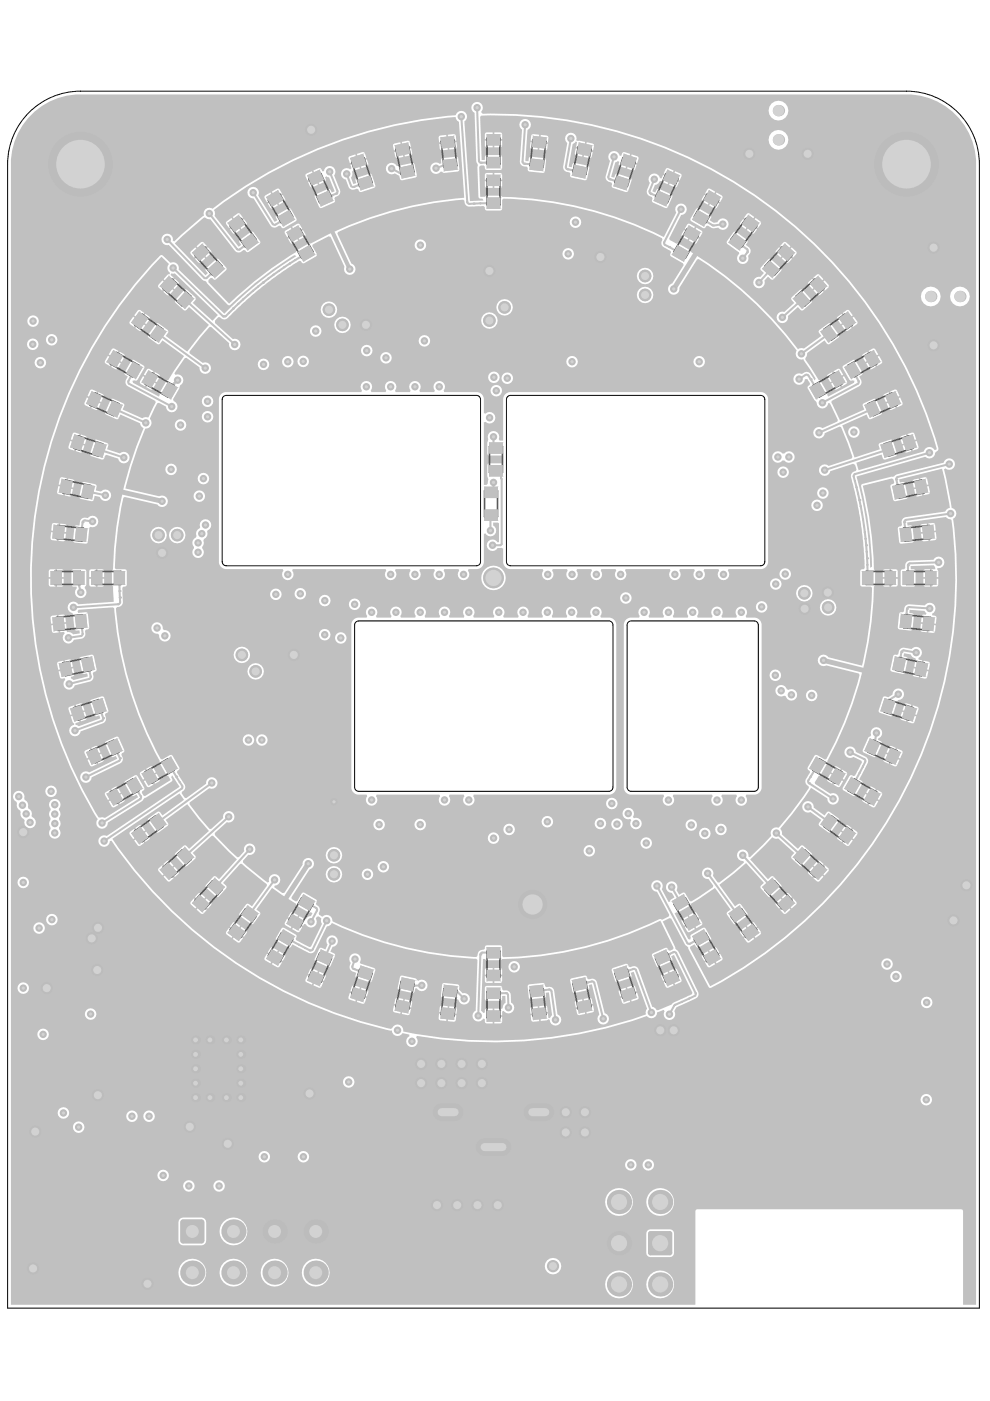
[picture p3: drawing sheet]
<svg xmlns="http://www.w3.org/2000/svg" width="210mm" height="297mm" viewBox="0 0 210 297" stroke-linecap="round" stroke-linejoin="round" font-family="sans-serif">
<path d="M6.1 23.9a15.4 15.4 0 0 1 11-4.6h175.1a15.5 15.5 0 0 1 15.5 15.5v242.5h-206.1v-242.5a15.4 15.4 0 0 1 4.5-10.9zM47.4 84.1l.6-.3h53a.86 .86 0 0 1 .9 .9v34.4a.86 .86 0 0 1-.9 .9h-53a.86 .86 0 0 1-.9-.9v-34.4zM107.6 84.1l.6-.3h53.1a.86 .86 0 0 1 .9 .9v34.4a.86 .86 0 0 1-.9 .9h-53.1a.86 .86 0 0 1-.8-.9v-34.4zM75.4 131.9l.6-.2h53.1a.86 .86 0 0 1 .9 .8v34.4a.86 .86 0 0 1-.9 .9h-53.1a.86 .86 0 0 1-.8-.9v-34.4zM133.2 131.9l.6-.2h26.1a.86 .86 0 0 1 .9 .8v34.4a.86 .86 0 0 1-.9 .9h-26.1a.86 .86 0 0 1-.8-.9v-34.4z" fill="none" stroke="#000" stroke-width=".21"/>
<g fill="#c0c0c0">
<path d="M23.8 177.8l14.3-9.6 .9 1.4-4.5 3.3-.6-.7-.2-.2-.3 .1-2.1 1.7 1.8 2.6 .2 .2 .3-.1 2.1-1.7-.6-1 4.6-3.3 2.3 3 2.3 2.7-4.2 3.8-.9-.8-2 1.7-.1 .3 .1 .2 1.9 2.2 .3 .1 .2-.1 1.8-1.6 .1-.2-.1-.3-.5-.7 4-3.6h.3l5 5-3.8 4.2-.6-.6-.3-.1-.3 .2-1.6 1.7-.1 .3 .2 .3 2.1 1.9 .3 .1 .3-.1 1.7-2.1-.8-.8 3.6-4 .4-.1 5.2 4.3 .1 .4-3.2 4.4-.7-.5-.3-.1-.2 .1-1.4 2-.1 .3 .2 .2 2.3 1.7 .3 .1 .2-.2 1.5-2.2-.8-.8 3.3-4.6 5.1 3.4 .1 .4 2.5 1.5 .5-.1 .4 .2-.4 .6-.4 .1-.9 .6-1.1-.7-.7 1.3 1.4 .8 .3-.4 .3 .1a1.21 1.21 0 0 0 1.7 .5 1.21 1.21 0 0 0 .4-1.7l.3-.4 .3-.1 .4 .2 .2 .2-.1 .5 .3 .7-2.4 4.8-.3 .1-2.8-1.5-.1-.3 .2-.6-.2-.2-2.5-1.5h-.3l-.2 .2-1.2 2v.3l.1 .3 2.5 1.4h.3l.3-.1 .3-.6 3.4 1.8a.99 .99 0 0 0 1.4-.5l2.5-5.1 .8-.3 .3-.4a79.3 79.3 0 0 0 30.6 7.6l.2 .2-.3 10.8a1.21 1.21 0 0 0-.4 1.9 1.21 1.21 0 0 0 1.9-.2l.4 .1 .1 .8 1.6 .1v-3.2l-1.6 .2-.1 .7-.4 .1-.4-.5 .4-11h.4l.4 .3h2.9l.3-.3a80 80 0 0 0 33.6-8.1l2.8 5.8-.1 .3-.7 .3-.3-.1-.3-.6-.3 .1-2.7 1.1-.2 .3v.3l1 2.1 .2 .2h.3l2.7-1.2 .2-.2v-.3l-.3-.5 .6-.3 3.9 8-.1 .3-3.8 1.7-.5 .5-3.2 1.2-.2-.4-.7-.3-2.9-8a.98 .98 0 0 0-1.3-.6l-.5 .2-.3-.2-.3-.5-.3-.1-2.8 .9-.2 .2v.3l.7 2.3 .2 .2h.3l2.8-.8 .2-.2v-.3l-.2-.6 .7-.3 2.8 7.9-.3 .8 .1 .4a96.5 96.5 0 0 1-51.5 3.6 1.21 1.21 0 0 0-.9-1.4 1.21 1.21 0 0 0-1.4 .7l-.3 .2a97.5 97.5 0 0 1-59.1-40.4zM28.7 175.5l1 1.4 1.1-.8-1-1.2zM27.6 176.3l-.2 .3 .1 .3 .7 1 1.2-.8-1-1.4zM29.9 177.2l.9 1.3 1-.8-.8-1.4zM28.4 178.2l1 1.2 1.2-.7-1-1.3zM34.6 183.2l1.1 1.2 1.1-.9-1.1-1.1zM33.6 184.1l-.1 .3 .1 .3 .8 .9 1.1-.9-1.1-1.3zM36 184.7l1.1 1.2 .9-.9-1-1.2zM34.7 185.9l1.1 1.1 1-.8-1.1-1.3zM42 189.4l-.7 .8 1.3 1.1 .9-1-.9-.9-.3-.1zM41.1 190.5l-.8 1 1.1 1.1 .9-1zM43.8 190.5l-1 1 1.3 1.2 .8-1.1zM42.6 191.8l-.9 1.1 1.2 .9 .9-.9zM61.6 193.6l-.5 .9 1.4 .8 .7-1.2-1.1-.7h-.3zM60.9 194.8l-.6 1.1 1.3 .9 .7-1.2zM49.3 195.6l-.5 .9 1.3 .9 .8-1.1-1-.8h-.3zM62.6 195.8l-.7 1.2 1.4 .7 .8-1.1zM51.2 196.5l-.8 1.1 1.3 1 .7-1.1zM48.5 196.7l-.6 1.2 1.2 1 .8-1.2zM50.2 197.9l-.9 1.2 1.4 .8 .8-1zM69.5 198.7a1.18 1.18 0 0 0 0 1.6l-.5 1-.8-.3-.3-.1-.2 .3-1 2.1v.3l.2 .2 3 1.2 1.1-2.3v-.3l-.2-.3-.8-.3 .5-1.1a1.22 1.22 0 0 0 1-1.7 1.22 1.22 0 0 0-2-.3zM57.3 201l-.5 .9 1.4 .8 .7-1.2-1.1-.6-.3-.1zM59.2 201.7l-.7 1.2 1.5 .8 .5-1.1zM56.6 202.2l-.6 1.2 1.3 .9 .7-1.3zM74.4 202.5a1.2 1.2 0 0 0 0 1.7 1.14 1.14 0 0 0 .4 1.8l.7 .3-.1 .6v.3l.2 .2 2.8 .8h.3l.1-.2 .8-2.6-.3-.2-2.8-.9-.2-.3a1.21 1.21 0 0 0-.3-1.6 1.21 1.21 0 0 0-1.6 .1zM58.3 203.2l-.7 1.2 1.4 .7 .8-1.1zM107.8 205a1.23 1.23 0 0 0 2.4 0 1.23 1.23 0 0 0-2.4 0zM104.8 205.2v1.4h1.7l-.1-1.2zM102.9 205.4l-.1 1.2h1.7v-1.4zM141.9 205.9l.5 1.3 1.6-.7-.7-1.2zM65.7 205.6l-.4 .9 1.5 .7 .6-1.3-1.2-.5-.3-.1zM67.7 206l-.5 1.3 1.5 .7 .4-1.2zM140.4 206.5l-.2 .3v.3l.4 .9 1.5-.7-.6-1.3zM104.8 207v1.4l1.6-.1 .1-1.3zM102.8 207l.1 1.3 1.6 .1v-1.4zM142.6 207.5l.5 1.3 1.4-.8-.4-1.2zM65.2 206.8l-.4 1.2 1.3 .8 .6-1.3zM140.7 208.3l.7 1.1 1.4-.5-.5-1.3zM67 207.6l-.6 1.3 1.5 .5 .6-1.1zM85 206.9l-.2 .2-.4 2.7 3 .7h.3l.2-.3 .1-.6 .4-.1a1.22 1.22 0 0 0 1.7 .4 1.22 1.22 0 0 0 .3-1.7 1.22 1.22 0 0 0-1.7-.3l-.6-.5zM133 209.3l.4 1.4 1.6-.6-.5-1.2zM74.8 208.9l-.5 1.2 1.6 .6 .4-1.4zM76.6 209.4l-.4 1.4 1.6 .5 .3-1.3zM131.2 210l.3 1.3 1.6-.5-.5-1.4zM133.5 211l.4 1.3 1.5-.6-.3-1.2zM74.2 210.5l-.3 1.2 1.4 .6 .5-1.3zM131.6 211.6l.5 1.2 1.5-.4-.4-1.3zM76.1 211.1l-.4 1.3 1.5 .4 .5-1.2zM93.9 208.5l-.2 .2-.1 2.7 .2 .1 3 .3 .4 .2a1.21 1.21 0 0 0 1.5 1 1.21 1.21 0 0 0 .9-1.5 1.21 1.21 0 0 0-1.5-.9l-.8-.8 .1-.7-.1-.3-.3-.1zM84 211.6l-.4 1.2 1.6 .4 .3-1.4zM123.8 211.8l.2 1.4 1.7-.4-.4-1.2zM121.9 212.3l.2 1.3 1.6-.3-.3-1.4zM85.9 211.9l-.3 1.4 1.6 .3 .1-1.3zM102.9 209.1l-.1 .3 .1 2.7 3.2 .1 .3-.1 .1-.3v-.6l.6-.1 .1 1.5a1.12 1.12 0 0 0-.6 1.1l-.3 .2-1.5-.1v1.4h1.7v-.8l.3-.1a1.21 1.21 0 0 0 1.9 .1 1.21 1.21 0 0 0-.4-1.8v-1.6a.99 .99 0 0 0-1-1h-.6l-.2-.2-.1-.7-.3-.1zM114.3 213.3l.2 1.4 1.6-.2-.2-1.2zM93.4 213.3l-.3 1.2 1.7 .2 .1-1.4zM83.5 213.2l-.1 1.3 1.5 .4 .2-1.4zM124.1 213.5l.3 1.4 1.5-.4-.2-1.3zM95.3 213.4l-.2 1.4 1.7 .1v-1.3zM112.5 213.6v1.3l1.6-.1-.1-1.4zM122.1 213.9l.4 1.3 1.6-.2-.3-1.4zM85.5 213.6l-.3 1.4 1.5 .2 .4-1.3zM112 208.8l-.1 .3 .4 2.7 3.1-.3 .3-.1 .1-.3-.1-.6 .7-.1 .7 4.9-.5 .6-.3-.1-.1-.9-1.7 .2 .2 1.4 1.2-.2 .3-.2 .4 .1a1.22 1.22 0 0 0 1.9 1 1.22 1.22 0 0 0-.3-2.1l-.7-5a.99 .99 0 0 0-1.1-.9l-.6 .1-.2-.2-.2-.6-.3-.1zM93.1 214.9v1.3l1.5 .3 .1-1.4zM112.5 215.3l.3 1.3 1.5-.1-.1-1.4zM95.1 215.1l-.2 1.4 1.6 .1 .3-1.3zM104.8 215.6v1.4l1.6-.1 .1-1.3zM120.9 207.6v.3l.6 2.6 3.2-.6 .2-.1 .1-.3-.2-.7 .7-.1 1.6 6.4a1.22 1.22 0 0 0 0 1.9 1.22 1.22 0 0 0 1.9-.5 1.22 1.22 0 0 0-.8-1.7l-1.6-6.5a1.14 1.14 0 0 0-1.8-.6l-.3-.2-.2-.6-.3-.1z"/>
<path d="M102 24.5a97.8 97.8 0 0 1 96.6 70.7l-.2 .2h-.3a1.19 1.19 0 0 0-1.2-.6 1.19 1.19 0 0 0-1 .9l-13.9 4-.4-1.6 5.3-1.7 .3 .8 .2 .2h.3l2.2-.7 .3-.2v-.3l-.9-2.7-.2-.3h-.3l-2.5 .9 .3 1.2-5.4 1.7-2.6-6.8 5.1-2.3 .4 .8 .2 .2h.3l2.2-1 .2-.2v-.3l-1.2-2.7-.2-.2h-.3l-2.4 1.2 .4 1.1-5.2 2.3-1.8-3.8 .1-.3 5.7-3.1a.99 .99 0 0 0 .5-1.4l-.4-.7 .5-.3 .2-.2v-.3l-1.5-2.5-.2-.2h-.3l-2.3 1.4 1.5 2.8 .3 .2 .4-.1 .4 .1-.1 .5-5.5 2.9-.2-.4v-.4l-1.4-2.5-.4-.2-2.9-4.4 .4-.7v-.6l3.7-2.7 .8 .8 2.2-1.4 .2-.3-.1-.3-2-2.5-2.2 1.5-.1 .2v.3l.5 .7-3.7 2.7a1.12 1.12 0 0 0-1.2 .1 80.4 80.4 0 0 0-22.7-20.6l-.2-.3-2.5-1.5-.4 .1-1.4-.8-.1-.3 2.5-5a1.22 1.22 0 0 0 1.2-1.5 1.22 1.22 0 0 0-1.7-.9 1.22 1.22 0 0 0-.5 1.8l-2.7 5.3a79.3 79.3 0 0 0-34.3-8.6l-.3-.2h-2.9l-.3 .2h-1.1l-.2-6.3 .3-.3h.6l.3 .2 .1 .6 .3 .1h2.9l.3-.1 .1-.2v-2.4l-.1-.3-.3-.1h-2.9l-.3 .1-.1 .3v.6h-.7l-.3-9.1zM104.8 28.1v1.4h1.7l-.1-1.3zM102.9 28.2l-.1 1.3h1.7v-1.4zM112.8 28.5l-.3 1.3 1.7 .2 .1-1.4zM114.7 28.6l-.2 1.4 1.7 .2v-1.3zM104.8 29.8v1.4l1.6-.1 .1-1.3zM102.8 29.8l.1 1.3 1.6 .1v-1.4zM120.2 28.5a1.2 1.2 0 0 0 .1 1.8l-.9 5a1.15 1.15 0 0 0 1.3 1.2l.2 .3v.7l.3 .1 2.8 .6h.3l.2-.3 .5-2.3-.1-.3-.2-.2-2.9-.6-.3 .1-.1 .2-.2 .7-.6-.2 .8-4.8 .7-.5 .3 .1-.3 1 1.7 .4 .3-1.4-1.9-.3a1.22 1.22 0 0 0-.5-1.5 1.22 1.22 0 0 0-1.5 .2zM112.5 30.1v1.3l1.5 .3 .1-1.4zM114.5 30.3l-.2 1.5h1.6l.2-1.3zM124.4 30.2l-.3 1.3 1.6 .4 .2-1.3zM122.1 31.5l-.2 1.3 1.5 .4 .3-1.4zM124 31.9l-.2 1.4 1.5 .2 .4-1.3zM133.9 32.7l-.4 1.4 1.6 .5 .3-1.3zM129.3 32.4a1.23 1.23 0 0 0 0 1.7l-.9 3.2a1.16 1.16 0 0 0 1.2 1.4l.2 .3-.1 .6 .2 .2 2.8 .9h.3l.2-.2 .7-2.3v-.3l-.2-.2-2.8-.9h-.3l-.2 .3-.2 .6-.6-.2 .9-3.1 .5-.2 .2 .1v.8l1.4 .5 1-3-1.5-.3-.4 .7h-.3a1.2 1.2 0 0 0-2.1-.6zM133.4 34.4l-.4 1.4 1.5 .3 .5-1.2zM110.5 25.6a1.2 1.2 0 0 0 .2 1.9l-.5 6.7a1.14 1.14 0 0 0 1.5 1.1l.2 .3 .1 .6 .2 .2 3.2 .2 .4-2.6-.1-.3-.3-.2-2.9-.3-.2 .1-.2 .3v.6l-.7-.1 .4-6.5a1.22 1.22 0 0 0 .5-1.9 1.22 1.22 0 0 0-1.8-.1zM141.1 35.8l-.4 1 1.6 .6 .5-1.2-1.1-.6h-.3zM104.8 36.7v1.4h1.7l-.1-1.3zM102.9 36.8l-.1 1.3h1.7v-1.4zM143.1 36.3l-.5 1.3 1.5 .7 .4-1.3zM137.9 37.1a1.19 1.19 0 0 0-.1 1.7l-.6 1.5a1 1 0 0 0 .5 1.3l.5 .2 .2 .3-.2 .6 .2 .2 2.7 1.2h.3l.2-.2 1-2.5-2.9-1.4h-.3l-.2 .2-.3 .6-.6-.2 .6-1.4a1.14 1.14 0 0 0 1-.8h.3l1.3 .7 .6-1.3-1.5-.7-.3 .7h-.4a1.2 1.2 0 0 0-.8-1 1.2 1.2 0 0 0-1.2 .3zM142.4 37.9l-.5 1.3 1.4 .5 .7-1.1zM104.8 38.4v1.4l1.6-.1 .1-1.3zM102.8 38.4l.1 1.3 1.6 .1v-1.4zM150 40.1l-.5 .9 1.4 .9 .7-1.3-1.1-.6h-.3zM151.9 40.8l-.7 1.2 1.5 .9 .5-1.2zM149.3 41.3l-.5 1.2 1.2 .9 .8-1.2zM151.1 42.3l-.7 1.3 1.4 .6 .7-1zM158.3 45.3l-.6 .9 1.4 .9 .8-1.1-1-.7-.3-.1zM160.2 46.2l-.8 1.1 1.3 1 .7-1.1zM157.5 46.4l-.6 1.2 1.2 1 .8-1.2zM147.6 44.3l-1.2 2.1v.3l.1 .2 2.6 1.5h.2l.5-.5 .3-.1 1.2 .6 1-.1a1.22 1.22 0 0 0 1.9 0 1.22 1.22 0 0 0-.3-1.8 1.22 1.22 0 0 0-1.8 .6l-.8 .1-.8-.5 .3-.5v-.3l-.2-.3-2.5-1.4-.3-.1zM145.7 47.6l-.5 .9 1.4 .8 .7-1.2-1.1-.7h-.3zM159.2 47.6l-.9 1.2 1.4 .8 .8-1zM147.6 48.3l-.7 1.2 1.5 .8 .5-1.2zM145 48.8l-.5 1.2 1.3 .8 .7-1.2zM146.8 49.8l-.7 1.2 1.4 .7 .7-1.1zM166.1 51.4l-.7 .7 1.3 1.2 .9-1.1-.9-.8-.3-.1zM165.2 52.4l-.8 1 1.1 1.2 .9-1.1zM167.9 52.4l-1 1.1 1.3 1.1 .7-1zM166.7 53.8l-1 1 1.3 1 .9-.9zM155.5 49.2l-1.5 2.3 .2 .2 2.5 1.7v.4a1.22 1.22 0 0 0-.2 1.7 1.22 1.22 0 0 0 1.6 .3 1.22 1.22 0 0 0 .5-1.5 1.31 1.31 0 0 0 .2-1.9l-.7-.5 .4-.5 .1-.3-.2-.2-2.3-1.7-.3-.1zM162.9 55l-1.6 1.7-.1 .3 .1 .3 .7 .6-.8 .8a1.22 1.22 0 0 0-1.5 1.2 1.22 1.22 0 0 0 1.4 1.2 1.22 1.22 0 0 0 1-1.6l.7-.9 .7 .6 .3 .1 .2-.1 1.7-2.1-2.3-2.2-.2-.1zM172.4 58.9l1.1 1.2 1.1-.9-1.1-1.1zM171.4 59.8l-.1 .3 .1 .3 .8 .9 1.1-.9-1.1-1.3zM173.8 60.4l1.1 1.2 .9-.9-1-1.2zM172.5 61.6l1.1 1 1-.7-1.1-1.3zM167.8 63l-.1 .3 .1 .3 .6 .6-2.1 1.9a1.22 1.22 0 0 0-1.6 1 1.22 1.22 0 0 0 1.2 1.4 1.22 1.22 0 0 0 1.1-1.5l2.2-1.9 .6 .6 .2 .2 .3-.1 1.9-1.9-2-2.4-.3-.2zM178.7 66.3l1 1.4 1.1-.8-1-1.2zM177.6 67.1l-.2 .3 .1 .3 .8 1 1.1-.8-1-1.4zM179.9 68l1 1.3 .9-.8-.8-1.4zM178.5 69l1 1.2 1.1-.7-1-1.3zM184.2 74.4l.8 1.5 1.2-.8-.9-1.2zM183 75.1l-.2 .2v.3l.7 1.1 1.2-.7-.8-1.4zM185.2 76.2l.8 1.4 1.1-.7-.7-1.4zM183.6 77l.9 1.3 1.2-.5-.8-1.5zM176.7 78.7l.9 1.5 1.2-.8-.9-1.2zM175.5 79.4l-.1 .2v.3l.6 1.1 1.3-.7-.9-1.4zM177.7 80.5l.9 1.4 1-.7-.7-1.4zM176.2 81.3l.9 1.3 1.2-.5-.9-1.5zM188.7 83l.7 1.5 1.3-.5-.7-1.4zM187.5 83.6l-.2 .2v.3l.5 1.1 1.3-.5-.7-1.6zM189.6 84.8l.6 1.6 1.2-.7-.6-1.4zM188 85.6l.7 1.3 1.2-.4-.7-1.5zM179.8 91.6a1.25 1.25 0 0 0 2.5 0 1.25 1.25 0 0 0-2.5 0zM192.4 92l.5 1.6 1.4-.4-.6-1.5zM190.9 92.6l.4 1.6 1.3-.5-.5-1.6zM193 93.9l.5 1.6 1.2-.5-.3-1.5zM191.4 94.5l.5 1.4 1.3-.3-.5-1.5z"/>
<path d="M37.1 51.6l6.2-5.5 .6 .3 .7 .1 5.2 6.7a1.14 1.14 0 0 0 1.8-.2l.4 .1 .4 .4 .3-.1 2.5-1.9-1.5-2.3-.2-.1-.3 .1-2.3 1.7-.2 .2 .1 .3 .3 .5-.5 .4-5.1-6.5a1.15 1.15 0 0 0-.2-1.3 96.9 96.9 0 0 1 51.3-19.7l.3 .8 .4 .2 1.1 16.1a80.2 80.2 0 0 0-32.6 9.8l-.4-.1-2.5 1.5-.1 .4a77.4 77.4 0 0 0-14.2 10.9l-4.4-4.6v-.4l.5-.5 .3 .1 .5 .3 .3-.1 2.3-2.2-1.7-2-.3-.2-.3 .1-2.1 2-.2 .2 .1 .3 .5 .5-.5 .5zM94.9 28.6l.2 1.4 1.7-.2-.3-1.3zM93.1 28.9v1.3l1.6-.2-.1-1.4zM85.2 30.1l.3 1.4 1.6-.4-.4-1.2zM95.1 30.3l.2 1.4 1.5-.3v-1.3zM93.1 30.5l.3 1.3h1.5l-.1-1.5zM83.4 30.6l.1 1.3 1.6-.4-.2-1.3zM85.6 31.8l.3 1.4 1.4-.4-.1-1.3zM83.6 32.2l.4 1.3 1.5-.2-.3-1.4zM75.7 32.6l.4 1.4 1.6-.5-.5-1.2zM73.9 33.3l.3 1.3 1.6-.5-.5-1.4zM91.6 34.8a1.24 1.24 0 0 0 .1 1.8 1.24 1.24 0 0 0 1.8-.2l.7 .3 3.1-.5-.2-2.6-.1-.3-.3-.1-2.9 .3-.2 .2-.1 .3 .1 .6-.4 .2a1.2 1.2 0 0 0-1.6 0zM76.2 34.3l.4 1.3 1.5-.5-.3-1.3zM72.6 36a1.21 1.21 0 0 0-.3 1.2 1.21 1.21 0 0 0 1 .9l.6 1.5a1.13 1.13 0 0 0 1.8 .4l.3 .2 .3 .5h.3l2.7-.9 .3-.2v-.3l-.8-2.2-.1-.3h-.3l-2.8 .9-.2 .2v.3l.1 .6-.6 .2-.5-1.3 .3-.8-.1-.5 .3-.3 1.4-.3-.4-1.4-1.6 .5 .2 .8-.3 .2a1.18 1.18 0 0 0-1.6 .1zM66.4 36.2l1.3 2.9 1.4-.8-.2-.7 .3-.2 .6 .2 1.2 3-.7 .2-.2-.6-.2-.2h-.3l-2.7 1.2-.2 .2v.3l1 2.2 .2 .2h.3l2.6-1.2 .2-.2-.1-.6 .1-.3 .5-.2a1.01 1.01 0 0 0 .6-1.4l-1.3-3a1.21 1.21 0 0 0-.4-1.9 1.21 1.21 0 0 0-1.7 1h-.4l-.4-.7zM82.2 34.9a1.21 1.21 0 0 0-.1 1.6 1.21 1.21 0 0 0 1.6 .3l1 .4 .1 .7 .2 .3h.3l3-.7 .1-.3-.7-2.6-.3-.1-2.9 .7h-.4a1.19 1.19 0 0 0-1.9-.3zM65 36.8l-.2 .2v.3l.4 1 1.5-.7-.6-1.3zM65.3 38.6l.6 1.1 1.5-.5-.6-1.3zM57.6 40.6l.7 1.3 1.5-.9-.8-1zM56.2 41.4l-.2 .3 .1 .3 .5 .9 1.4-.9-.7-1.2zM58.5 42.2l.7 1.2 1.3-.9-.5-1.2zM56.8 43.2l.7 1 1.4-.6-.7-1.3zM49.3 46l.9 1.1 1.3-.9-.8-1zM48 47l-.1 .2v.3l.6 .8 1.4-1-.8-1.1zM52.8 40a1.22 1.22 0 0 0-.2 1.3 1.22 1.22 0 0 0 1.2 .8l3.5 5.7a1.15 1.15 0 0 0 1.9 0l.3 .1 .4 .5h.3l2.7-1.7-1.2-2.4-.3-.2-.3 .1-2.5 1.4-.1 .3v.3l.3 .5-.6 .4-3.5-5.7a1.21 1.21 0 0 0-.3-1.5 1.21 1.21 0 0 0-1.6 .1zM50.4 47.4l.8 1.2 1.2-1-.7-1.2zM61.9 48.1l.7 1.2 1.5-.8-.8-1.1zM48.8 48.6l.8 1 1.3-.8-.8-1.2zM60.5 48.9l-.2 .2 .1 .3 .5 .9 1.4-.8-.7-1.2zM62.8 49.6l.7 1.2 1.3-.9-.6-1.1zM61.1 50.6l.7 1.1 1.4-.7-.7-1.2zM41.7 52.2l.9 1.1 1.2-1.2-.9-.8zM42.8 53.5l1 1.1 1.1-1.2-.8-1zM40.5 53.3l-.2 .3 .1 .3 .7 .7 1.2-1.1-.9-1.1zM41.3 54.9l1 .9 1.2-1-.9-1z"/>
<path d="M182.9 103l6.2-1.6 .4 .3 .1 .6-.2 .3-.6 .2v.3l.7 3.1 2.7-.4 .2-.2 .1-.3-.6-2.8-.2-.3h-.3l-.6 .1-.2-.6 9.1-2.3 1.7 8.3a1.14 1.14 0 0 0-1 .8l-8.4 1.1a1.16 1.16 0 0 0-.8 1.7l-.2 .3-.6 .2-.1 .3 .3 2.8 .2 .3 .3 .1 2.3-.3 .3-.1 .1-.3-.3-2.9-.2-.2-.2-.1h-.7l-.1-.6 8.3-1.2 .5 .4 .6 .2a97.9 97.9 0 0 1-51.1 98.9l-4.3-8.1 .1-.3 .9-.5 .3 .6 .2 .1h.3l2.5-1.4 .2-.3v-.3l-1.5-2.2-2.8 1.5-.1 .2 .1 .4-.2 .4-.4-.1-2.9-5.5 .4-.2 .4 .1 2.5-1.5 .2-.4 5.1-3.3 3.3 4.5-.9 .8 1.5 2.2 .3 .2 .3-.1 2.3-1.7 .2-.2-.1-.3-1.4-2-.3-.1-.3 .1-.7 .5-3.3-4.6 5.7-4.6 3.8 4.2-.7 .6-.1 .2 .1 .3 1.6 1.8 .3 .1 .2-.1 2.2-1.9 .1-.3-.1-.3-1.8-1.9-1 .7-3.7-4.2 4.7-4.7 .3 .3h.9l3.4 3-.6 .7-.1 .3 .1 .2 1.8 1.6 .3 .1 .3-.1 1.9-2.2 .1-.2-.1-.3-2.1-1.7-.8 .8-3.4-3.1-.1-.7-.2-.5 2.5-3.1 4-5.6 3.4 2.3a1.22 1.22 0 0 0 1.4 1.3 1.22 1.22 0 0 0 1-1.6 1.22 1.22 0 0 0-1.7-.7l-3.3-2.1-.1-.3 .9-1.4 .4-.2 1.4-2.5v-.4a80.5 80.5 0 0 0 9.9-37.1l.2-.3v-2.9l-.2-.4a77.8 77.8 0 0 0-2.4-17.7zM195.1 101.4l.4 1.6 1.3-.3-.4-1.5zM193.5 101.8l.2 1.6 1.4-.3-.3-1.6zM195.5 103.4l.4 1.6 1.2-.4-.2-1.5zM193.8 103.7l.4 1.5 1.3-.1-.3-1.7zM196.8 111l.2 1.6 1.4-.1-.3-1.5zM195.2 111.3l.1 1.5 1.4-.1-.2-1.7zM197 113l.2 1.6 1.3-.2-.1-1.6zM195.3 113.2l.3 1.5h1.3l-.2-1.7zM192.2 119.2l-.2 .3-.1 .9-.2 .3-.6 .1-.1 .3v2.9l.1 .3 .3 .1h2.3l.3-.1 .1-.3v-2.9l-.1-.3-.3-.1h-.6v-.7l4.9-.2 .3 .8-.8 .1v1.7h1.4v-1.3l-.2-.3 .1-.4a1.22 1.22 0 0 0 1.4-.8 1.22 1.22 0 0 0-.7-1.5 1.22 1.22 0 0 0-1.6 .6l-5 .2zM195.9 120.8l-.1 1.6h1.4v-1.7zM188.9 120.7v1.7h1.4l-.1-1.6zM187.3 120.8l-.1 1.6h1.4v-1.7zM197.5 122.7v1.7l1.3-.1 .1-1.6zM195.8 122.7l.1 1.6 1.3 .1v-1.7zM188.9 122.7v1.7l1.3-.1 .1-1.6zM187.2 122.7l.1 1.6 1.3 .1v-1.7zM192 128.4l-.2 .4-.1 .8-.3 .2-.6 .1-.2 .2-.3 2.9 .1 .3 .3 .1 2.4 .3 .2-.1 .2-.3 .3-2.8-.1-.3-.3-.2h-.6l.1-.7 3.1 .2 .4 .5-.1 .3-.7 .1-.3 1.5 3.1 .3 .1-1.5-.8-.2-.1-.4a1.21 1.21 0 0 0 .5-1.9 1.21 1.21 0 0 0-2 .2l-3.4-.3zM195.3 132.3l-.1 1.5 1.3 .3 .1-1.7zM197 132.4l-.2 1.7h1.3l.3-1.5zM189.5 138.9l-.7 3v.3l2.6 .7 .3-.1 .2-.2 .6-2.8-.1-.3-.2-.2-.7-.1 .2-.7 1.4 .3a1.12 1.12 0 0 0 1 .8l.1 .3-.4 1.4 1.4 .3 .3-1.6-.7-.2-.1-.2a1.25 1.25 0 0 0 .6-1.9 1.25 1.25 0 0 0-2-.1l-1.6-.3a1.15 1.15 0 0 0-1.2 1.4l-.3 .2zM195.9 140.1l-.4 1.6 1.4 .3 .2-1.5zM193.7 141.7l-.2 1.5 1.3 .4 .3-1.6zM195.5 142.1l-.4 1.6 1.3 .1 .4-1.5zM187.4 147.7l-1.1 2.9v.3l2.5 1 .3-.1 .2-.2 .9-2.9 .3-.3a1.22 1.22 0 0 0 1.2-1.2 1.22 1.22 0 0 0-1.3-1.2 1.22 1.22 0 0 0-1.2 1.3l-.9 .5zM191.9 149.1l-.5 1.5 1.3 .4 .5-1.6zM193.5 149.5l-.5 1.6 1.4 .5 .3-1.6zM191.3 150.9l-.4 1.5 1.2 .5 .5-1.6zM192.9 151.5l-.5 1.5 1.3 .3 .6-1.4zM185 154.5a1.3 1.3 0 0 0-.3 1.4l-.6 .5-1.2 2.9 2.4 1.2h.3l.2-.2 1.2-2.6v-.3l-.2-.2-.6-.3v-.4a1.22 1.22 0 0 0 .7-1.8 1.22 1.22 0 0 0-1.9-.2zM188.5 158.3l-.5 1.2 1.2 .6 .7-1.5-.9-.5h-.3zM190.2 158.7l-.6 1.5 1.2 .6 .6-1.5zM187.8 159.8l-.5 1.5 1.1 .6 .7-1.5zM189.4 160.5l-.7 1.6 1.3 .4 .7-1.4zM176.8 162.6l-.6 1.1 1.2 .7 .9-1.4-.9-.5-.3-.1zM179.4 158.6a1.21 1.21 0 0 0-.1 1.7 1.21 1.21 0 0 0 1.6 .2l1.7 .8 .2 .3-1.5 2.9h-.4l-.5-.2-.3 .2-1.5 2.8 2.3 1.5h.3l.2-.2 1.5-2.5v-.3l-.2-.2-.5-.3 1.8-3.5a1 1 0 0 0-.5-1.4l-2-1a1.22 1.22 0 0 0-.8-1.1 1.22 1.22 0 0 0-1.3 .3zM178.6 163.2l-.9 1.4 1.2 .7 .7-1.4zM176 164l-.6 1.4 1 .8 .9-1.5zM177.6 164.9l-.9 1.5 1.2 .5 .9-1.3zM184.3 166.9l-.7 1.1 1.3 .7 .8-1.4-.9-.5-.3-.1zM186 167.5l-.8 1.4 1.2 .7 .7-1.4zM183.5 168.3l-.7 1.4 1.1 .8 .8-1.5zM185 169.2l-.8 1.5 1.1 .5 .9-1.3zM170.4 170.2a1.22 1.22 0 0 0-.1 1.6 1.22 1.22 0 0 0 1.5 .4l2.3 1.6-.5 1 2 1.7 .3 .1 .3-.2 1.7-2.3 .1-.3-.2-.3-1.9-1.4-.3-.1-.3 .2-.5 .7-2.3-1.7a1.21 1.21 0 0 0-.7-1.2 1.21 1.21 0 0 0-1.4 .2zM179.2 175l-.7 1.1 1.1 .8 1-1.4-.8-.6h-.3zM180.9 175.7l-1 1.4 1.1 .8 .8-1.3zM178.3 176.3l-.9 1.4 1 .8 1-1.3zM179.7 177.4l-1 1.3 1.1 .7 1-1.2zM173.3 182.6l-.8 .9 1 .9 1.1-1.2-.7-.7-.3-.1zM174.9 183.4l-1.1 1.3 1 .9 1-1.2zM172.2 183.8l-.9 1.2 .9 .9 1.1-1.2zM173.5 184.9l-1.1 1.3 1.1 .8 1.1-1.1zM165.7 190.3l1 1 1.2-1.1-.9-.9zM166.9 191.6l1 1 1-1.1-.7-1zM164.5 191.4l-.1 .2 .1 .3 .7 .8 1.2-1.2-.9-1zM165.4 192.9l1 .9 1.2-.9-.9-1.1zM146.1 194.1l.7 1.2 1.4-.8-.7-1.1zM144.7 194.9l-.2 .2v.3l.5 .9 1.5-.8-.7-1.3zM146.9 195.6l.7 1.2 1.3-.9-.5-1.1zM158.3 196.3l.9 1.1 1.3-.9-.8-1zM145.2 196.6l.7 1.1 1.4-.7-.7-1.2zM157 197.3l-.1 .2v.3l.6 .8 1.4-1-.8-1.1zM159.4 197.7l.8 1.2 1.2-1-.7-1.2zM157.7 198.9l.9 1 1.3-.8-.8-1.2zM150.4 201.5l.7 1.2 1.4-.8-.7-1.1zM148.9 202.3l-.1 .3v.3l.5 .8 1.5-.8-.8-1.2zM151.2 203l.7 1.3 1.3-.9-.5-1.2zM149.5 204l.7 1.1 1.4-.7-.7-1.2z"/>
<path d="M34.2 54.4l1.6 1.6a1.19 1.19 0 0 0 .3 1.8l-.2 .4h-.4l-.8 1 1 .9 1.1-1.2-.6-.6 .1-.3h.8l9.1 8.8-1.2 1.2-4.1-3.8 .5-.6 .1-.3-.1-.3-1.8-1.6-.2-.1-.3 .2-1.9 2.1-.1 .3 .1 .3 2 1.7 .9-.8 4.2 3.8-4.6 5.7-4.6-3.4 .6-1-2.1-1.6-.3-.1-.2 .2-1.7 2.3-.1 .3 .2 .3 1.9 1.4h.3l.2-.1 .6-.7 4.5 3.3-3.3 5.1-.4 .2-1.5 2.5 .1 .4-.2 .4-5.5-2.9-.1-.5 .4-.1 .4 .1 .2-.2 1.5-2.8-2.2-1.4h-.3l-.2 .2-1.5 2.5v.3l.2 .2 .5 .3-.4 .7a.99 .99 0 0 0 .4 1.4l5.8 3.1 .1 .3-1.5 3.2-.6-.1-.7 .3-4.2-1.9 .4-1.1-2.4-1.2h-.3l-.2 .2-1.2 3 2.4 1.2h.3l.2-.2 .3-.8 4.2 1.8 .3 .8 .4 .3a80.6 80.6 0 0 0-6.4 30l-.3 .3v2.9l.3 .3 .1 3.3-7.5 .5a1.21 1.21 0 0 0-2 0 1.21 1.21 0 0 0 .7 1.9l.2 .3 .3 3 .1 .3 .3 .1 .6-.1 .1 .7-1.4 .2a1.09 1.09 0 0 0-1.2-.5l-.2-.3-.1-1.4-1.4 .1 .2 1.7 .8-.1 .1 .3a1.22 1.22 0 0 0 .1 1.9 1.22 1.22 0 0 0 1.9-.6l1.5-.2a.99 .99 0 0 0 .9-1.1l-.1-.5 .2-.3 .6-.2 .1-.3-.3-2.9-.1-.2-.3-.1-1.6 .2-.1-.4 .2-.3 7.2-.5 .3 .2a79.9 79.9 0 0 0 9.7 32.4l-.1 .4 1.5 2.5 .4 .2 .5 .9-5.5 3.4-.3-.1-.3-.6 .1-.4 .4-.4v-.3l-1.5-2.5-.2-.2-.3 .1-2 1.2-.2 .2v.3l1.5 2.5 .2 .2h.3l.5-.4 .4 .6-7.1 4.4-.6-.1h-.7a98.1 98.1 0 0 1 13.3-118.9zM37.1 59.1l-1.1 1.3 1 .9 1-1.2zM34.4 59.5l-.9 1.2 .9 .9 1.1-1.2zM35.7 60.6l-1.1 1.3 1.1 .7 1.1-1zM29.2 65.8l-.8 1.1 1.2 .8 1-1.4-.9-.6h-.3zM30.8 66.5l-.9 1.4 1.1 .8 .8-1.3zM28.2 67.1l-.8 1.4 1 .8 1-1.3zM29.7 68.2l-1 1.3 1.1 .7 1-1.2zM23.7 74l-.6 1.1 1.2 .8 .8-1.5-.9-.5h-.3zM25.4 74.6l-.8 1.4 1.2 .7 .7-1.4zM22.9 75.5l-.7 1.4 1.1 .7 .8-1.4zM24.4 76.3l-.8 1.5 1.1 .5 .9-1.3zM31.1 78.3l-.6 1.1 1.2 .8 .8-1.5-.8-.5h-.3zM32.8 78.9l-.8 1.4 1.2 .7 .7-1.4zM30.3 79.8l-.7 1.4 1.1 .7 .8-1.4zM31.8 80.6l-.8 1.5 1.2 .5 .9-1.3zM19.1 82.8l-.5 1.2 1.2 .5 .7-1.5-.9-.4h-.3zM20.8 83.1l-.6 1.6 1.2 .5 .6-1.4zM18.4 84.3l-.5 1.4 1.1 .7 .7-1.6zM20 85l-.7 1.5 1.3 .4 .7-1.3zM15.6 91.7l-.6 1.5 1.3 .4 .6-1.6zM17.2 92.1l-.5 1.6 1.3 .5 .4-1.6zM14.9 93.5l-.4 1.5 1.2 .5 .5-1.6zM16.6 94.1l-.5 1.5 1.2 .3 .6-1.4zM20.2 93.2l-1.1 3v.3l.2 .2 2.6 .7 .4-.8 .3-.2 2.5 .8a1.22 1.22 0 0 0 1.6 .9 1.22 1.22 0 0 0 .6-1.8 1.22 1.22 0 0 0-1.9-.2l-2.7-.8 .3-.9v-.3l-.3-.2zM12.9 101.2l-.5 1.5 1.4 .3 .4-1.6zM14.5 101.5l-.4 1.6 1.4 .3 .2-1.6zM12.4 103.1l-.3 1.5 1.3 .4 .3-1.6zM14.1 103.4l-.4 1.7 1.3 .1 .5-1.5zM17.6 102.2l-.8 3.1 .1 .3 2.5 .7 .3-.1 .2-.2 .2-.9 1.1 .3a1.22 1.22 0 0 0 1.7 .7 1.22 1.22 0 0 0 .4-1.9 1.22 1.22 0 0 0-1.9 0l-1.1-.2 .2-.9-.1-.3-.2-.1zM17.2 110l-.2 .4-.2 1h-.6l-.3 .1-.1 .2-.2 3.2 .2 .1 2.7 .2 .1-.3 .3-2.9 .3-.3a1.22 1.22 0 0 0 1.5-.6 1.22 1.22 0 0 0-.4-1.6 1.22 1.22 0 0 0-1.6 .3l-.7-.1zM11.1 111l-.2 1.5 1.4 .1 .1-1.6zM12.8 111l-.2 1.7 1.4 .1 .1-1.5zM10.8 112.8v1.6l1.3 .2 .1-1.6zM12.6 113l-.2 1.7h1.3l.3-1.5zM12.1 120.7v1.7h1.4l-.1-1.6zM10.5 120.8l-.2 1.6h1.4v-1.7zM20.7 120.7v1.7h1.4l-.1-1.6zM19 120.8l-.1 1.6h1.4v-1.7zM20.7 122.7v1.7l1.3-.1 .1-1.6zM18.9 122.7l.1 1.6 1.3 .1v-1.7zM12.1 122.7v1.7l1.3-.1 .1-1.6zM10.3 122.7l.2 1.6 1.2 .1v-1.7zM15.3 120.8l-.2 3.2 .2 .3 .2 .1h.7l.1 .3a1.23 1.23 0 0 0 0 1.8 1.23 1.23 0 0 0 1.7-.1 1.23 1.23 0 0 0 0-1.7l.3-.7-.1-3.2-.3-.1zM12.4 130.4l.2 1.7 1.4-.2-.3-1.5zM10.8 130.7v1.5l1.4-.1-.1-1.7zM10.9 132.6l.2 1.5h1.3l-.1-1.7zM13.7 140l.4 1.6 1.4-.3-.5-1.4zM12.1 140.5l.3 1.5 1.3-.3-.3-1.6zM12.4 142.3l.5 1.5h.8l.2 .3a1.21 1.21 0 0 0 .1 1.9 1.21 1.21 0 0 0 1.8-.7l3.3-.8a.99 .99 0 0 0 .7-1.2l-.1-.5 .2-.3 .5-.3 .1-.3-.6-2.8-.2-.2-.3-.1-2.3 .5-.2 .2-.1 .3 .6 2.8 .2 .2 .3 .1 .6-.1 .1 .6-3 .8-.6-.3v-.4l.7-.3-.2-1.5zM16.1 149.4l.5 1.6 1.3-.4-.6-1.5zM14.5 150l.4 1.6 1.3-.5-.5-1.6zM16.7 151.3l.5 1.6 1.2-.5-.4-1.5zM15 151.9l.4 1.2 .3 .2v.4a1.21 1.21 0 0 0-1 1.2 1.21 1.21 0 0 0 1.1 1.2 1.21 1.21 0 0 0 1.3-1l4.4-1.6a1.2 1.2 0 0 0 .7-1.9l.2-.4 .6-.3v-.3l-.9-2.7-.2-.2-.3-.1-2.3 .8-.2 .2v.3l.9 2.7 .2 .2 .3 .1 .6-.2 .2 .6-4.6 1.7-.7-.3v-.4l.9-.3-.6-1.5zM19.3 158.6l.7 1.5 1.3-.6-.7-1.4zM18.1 159.1l-.2 .2v.3l.5 1.2 1.3-.6-.7-1.5zM20.2 160.4l.6 1.5 1.2-.6-.6-1.5zM18.6 161.1l.7 1.4 1.2-.4-.7-1.6zM22.5 157.2l-.2 .2v.3l1.2 2.6 .2 .2h.3l.6-.2 .3 .6-6 2.9a1.22 1.22 0 0 0-1.8 .5 1.22 1.22 0 0 0 .8 1.7 1.22 1.22 0 0 0 1.5-1.2l6.1-2.9a1.17 1.17 0 0 0 .2-1.9l.1-.3 .6-.4v-.3l-1.4-2.8zM31 163l.8 1.4 1.3-.7-.9-1.3zM29.8 163.7l-.2 .2 .1 .3 .6 1.1 1.2-.7-.8-1.4zM32 164.7l.8 1.5 1.1-.8-.7-1.4zM30.5 165.6l.9 1.3 1.1-.5-.8-1.5zM23.6 167.3l.8 1.4 1.2-.7-.9-1.3zM22.4 168l-.2 .2v.3l.7 1.1 1.2-.7-.8-1.4zM24.6 169l.8 1.5 1.1-.8-.7-1.4zM23.1 169.9l.8 1.3 1.2-.5-.8-1.5z"/>
<path d="M46.3 67.2h.3l.3 .3a1.21 1.21 0 0 0 1.8-.5l5.6-5.1 5.4-4.2 3.8-2.4 .3 .1 .4 .4h.3l2.5-1.4 .2-.3v-.3l-1-1.6 .1-.4 3.4-1.7 .4 .1 2.9 6.4a1.22 1.22 0 0 0 .7 1.6 1.22 1.22 0 0 0 1.6-.7 1.22 1.22 0 0 0-.8-1.6l-3-6.4 .2-.3a78.8 78.8 0 0 1 26.5-6.9l.3 .3v.3a1 1 0 0 0 1.1 .9l3-.1 .2 .2 .1 .6 .3 .1h2.9l.3-.1 .1-.2v-1.9l.2-.3 1.8 .1a79.4 79.4 0 0 1 31.8 8.3l.2 .3-.2 .3a1.17 1.17 0 0 0 1 1.6l.9 .5 .1 .3-.2 .6 .2 .3 2.5 1.4 .2 .4-2.5 3.9a1.21 1.21 0 0 0-.8 1.5 1.21 1.21 0 0 0 1.4 .9 1.21 1.21 0 0 0 .9-1.4l3.8-6.1 .3-.1a78.2 78.2 0 0 1 20.8 19.5 1.21 1.21 0 0 0 .1 1.4 1.21 1.21 0 0 0 1.4 .4l2.5 4.1-.1 .3-.9-1.3a1.16 1.16 0 0 0-1.9 0 1.22 1.22 0 0 0-1.7 .7 1.22 1.22 0 0 0 .9 1.6 1.22 1.22 0 0 0 1.4-1.1l.2-.1h.4l.5 .9v.3l-.5 .4v.3l1.9 3.1a1.22 1.22 0 0 0 1.2 1.2 1.22 1.22 0 0 0 1.3-1.1h.3l1.7 3.6-.1 .3-3.1 1.4a1.22 1.22 0 0 0-1.8 .4 1.22 1.22 0 0 0 .7 1.7 1.22 1.22 0 0 0 1.6-1.1l3.1-1.4 .3 .2 2.4 6.3-.1 .3-4.9 1.6a1.22 1.22 0 0 0-1.9 .2 1.22 1.22 0 0 0 .6 1.8 1.22 1.22 0 0 0 1.6-.9l4.9-1.6 .4 .3 .3 1-.2 .3-.3 .1a.94 .94 0 0 0-.7 1.2l1.7 7.3 1 7.5 .2 4.5-.2 .2-.6 .1-.1 .3v2.9l.1 .3 .3 .1h1.9l.2 .2a76.4 76.4 0 0 1-2.1 16.5l-7.2-1.8-.1-.2a1.22 1.22 0 0 0-1.7 0 1.22 1.22 0 0 0-.2 1.6 1.22 1.22 0 0 0 1.6 .4l6.9 1.7 .2 .3a77.2 77.2 0 0 1-7.1 17.8l-.3 .1-1.7-.9-.3-.1-.2 .2-1.5 2.5v.3l.5 .4v.3l-.3 .6a1.76 1.76 0 0 0-.4 2.1l.4 .3 .1 .3a69.6 69.6 0 0 1-6.4 8.5 1.28 1.28 0 0 0-1.4 .3 1.28 1.28 0 0 0-.2 1.5l-4.5 4.5-.3-.2a1.22 1.22 0 0 0-1.1-1.5 1.22 1.22 0 0 0-1.3 1.2 1.22 1.22 0 0 0 1.3 1.2l.1 .4-5.2 4.2h-.3l-1-1.5a1.22 1.22 0 0 0-.9-1.6 1.22 1.22 0 0 0-1.5 1.1 1.22 1.22 0 0 0 1.4 1.3l1 1.4v.3l-4.6 3-.4-.1-.9-1.6-.2-.2-.3 .1-.8 .4-.6-1a1.22 1.22 0 0 0-.6-1.8 1.22 1.22 0 0 0-1.6 1 1.22 1.22 0 0 0 1.2 1.4l.6 1-.7 .4-.2 .4-.3 .1-1.5-2.7a1.22 1.22 0 0 0-.6-1.8 1.22 1.22 0 0 0-1.6 .9 1.22 1.22 0 0 0 1.2 1.5l2.6 4.9-.1 .3-1.5 .7-.3-.2a81.4 81.4 0 0 1-33.3 8.1l-.2-.2v-1.9l-.1-.3-.3-.1h-2.9l-.3 .1-.1 .6-.5 .3a1.14 1.14 0 0 0-1.1 1.3l-.2 .2a77.8 77.8 0 0 1-30.5-7.6 1.28 1.28 0 0 0-.8-1.3 1.28 1.28 0 0 0-1.4 .3l-.6-.3-.1-.4a1.08 1.08 0 0 0-.5-1.7l-.1-.4 .2-.6-.2-.2-2.5-1.4-.3-.1-.2 .2-1 1.6-.3 .1-.8-.5-.1-.3 3.9-6a1.21 1.21 0 0 0 .9-1.5 1.21 1.21 0 0 0-1.5-.9 1.21 1.21 0 0 0-.9 1.4l-3.9 6h-.4l-1.7-1.2 .1-.3 .4-.1a1.22 1.22 0 0 0 .7-1.6 1.22 1.22 0 0 0-1.6-.7 1.22 1.22 0 0 0-.7 1.5l-.3 .2-.7-.5-4.6-3.7v-.4l1.2-1.3a1.22 1.22 0 0 0 1.4-1.1 1.22 1.22 0 0 0-1.4-1.3 1.22 1.22 0 0 0-.9 1.7l-1.2 1.2-.3 .1-4.7-4.7v-.5l2.5-2.3 .4 .1a1.22 1.22 0 0 0 1.2-1.3 1.22 1.22 0 0 0-1.4-1.1 1.22 1.22 0 0 0-1 1.5l-2.5 2.3-.4-.1-4.2-5.2v-.4l4.2-3a1.22 1.22 0 0 0 1.7-.8 1.22 1.22 0 0 0-1.1-1.5 1.22 1.22 0 0 0-1.3 1.4l-4.2 3h-.3l-.7-1 .1-.3a1.06 1.06 0 0 0 .5-1.6l-1.6-2.5 .1-.4 .5-.4-.1-.3-1.4-2.5-.3-.2-.3 .1-1.6 .9-.3-.1-.9-1.5a80 80 0 0 1-8.6-30.4l.2-.3h.3a.99 .99 0 0 0 1-1.1l-.2-3 .3-.2 .6-.1 .1-.3v-2.9l-.1-.3-.3-.1h-1.9l-.3-.3 .3-4.1 .4-4.4 1.2-6.3 .2-.2 7 1.6 .1 .2a1.22 1.22 0 0 0 1.6 0 1.22 1.22 0 0 0 .3-1.6 1.22 1.22 0 0 0-1.6-.4l-7.2-1.6 .1-.4a60.3 60.3 0 0 1 4.2-12.3 1.23 1.23 0 0 0 1.1-.8 1.23 1.23 0 0 0-.2-1.3l1.6-3.3 .3-.1 1.5 .8a1.22 1.22 0 0 0 1.9 1 1.22 1.22 0 0 0-.3-2.1l-.1-.4 1.3-2.4 .2-.6a1.27 1.27 0 0 0 .5-1.7 1.27 1.27 0 0 0-1.6-.6l-.1-.2 2.2-3.3h.3l2.8 2v.1a1.22 1.22 0 0 0 1.4 1.3 1.22 1.22 0 0 0 1-1.6 1.22 1.22 0 0 0-1.7-.7l-2.8-2.1v-.3l4.2-5.3h.4l3.8 3.5a1.22 1.22 0 0 0 1.1 1.5 1.22 1.22 0 0 0 1.3-1.5 1.22 1.22 0 0 0-1.6-.9l-3.8-3.4v-.5zM120.8 47.1a1.23 1.23 0 0 0 2.4 0 1.23 1.23 0 0 0-2.4 0zM87.9 52a1.25 1.25 0 0 0 2.5 0 1.25 1.25 0 0 0-2.5 0zM119.2 53.8a1.25 1.25 0 0 0 2.5 0 1.25 1.25 0 0 0-2.5 0zM135 58.5a1.75 1.75 0 0 0 3.5 0 1.75 1.75 0 0 0-3.5 0zM135 62.5a1.75 1.75 0 0 0 3.5 0 1.75 1.75 0 0 0-3.5 0zM105.2 65.2a1.75 1.75 0 0 0 3.5 0 1.75 1.75 0 0 0-3.5 0zM68 65.7a1.75 1.75 0 0 0 3.5 0 1.75 1.75 0 0 0-3.5 0zM102 68a1.75 1.75 0 0 0 3.5 0 1.75 1.75 0 0 0-3.5 0zM70.9 68.9a1.75 1.75 0 0 0 3.5 0 1.75 1.75 0 0 0-3.5 0zM65.7 70.2a1.25 1.25 0 0 0 2.5 0 1.25 1.25 0 0 0-2.5 0zM88.8 72.3a1.23 1.23 0 0 0 2.4 0 1.23 1.23 0 0 0-2.4 0zM76.5 74.3a1.25 1.25 0 0 0 2.5 0 1.25 1.25 0 0 0-2.5 0zM80.6 75.9a1.25 1.25 0 0 0 2.5 0 1.25 1.25 0 0 0-2.5 0zM63.1 76.6a1.23 1.23 0 0 0 2.4 0 1.23 1.23 0 0 0-2.4 0zM147 76.7a1.25 1.25 0 0 0 2.5 0 1.25 1.25 0 0 0-2.5 0zM120.1 76.7a1.23 1.23 0 0 0 2.4 0 1.23 1.23 0 0 0-2.4 0zM59.8 76.7a1.23 1.23 0 0 0 2.4 0 1.23 1.23 0 0 0-2.4 0zM54.6 77.3a1.25 1.25 0 0 0 2.5 0 1.25 1.25 0 0 0-2.5 0zM103.5 80a1.23 1.23 0 0 0 2.4 0 1.23 1.23 0 0 0-2.4 0zM106.3 80.2a1.25 1.25 0 0 0 2.5 0 1.25 1.25 0 0 0-2.5 0zM47 83.5l-.4 .4-.2 .6v34.6a1.55 1.55 0 0 0 1.4 1.6h12.2l.1 .3a1.22 1.22 0 0 0 .1 1.7 1.22 1.22 0 0 0 1.7 0 1.22 1.22 0 0 0 0-1.7l.2-.3h19.7l.1 .3a1.22 1.22 0 0 0 .1 1.7 1.22 1.22 0 0 0 1.7 0 1.22 1.22 0 0 0 .1-1.7l.1-.3h3l.2 .3a1.22 1.22 0 0 0 0 1.7 1.22 1.22 0 0 0 1.7 0 1.22 1.22 0 0 0 .1-1.7l.1-.3h3.1l.1 .3a1.22 1.22 0 0 0 .1 1.7 1.22 1.22 0 0 0 1.7 0 1.22 1.22 0 0 0 .1-1.7l.1-.3h3l.2 .3a1.22 1.22 0 0 0 0 1.7 1.22 1.22 0 0 0 1.7 0 1.22 1.22 0 0 0 .1-1.7l.1-.3 2.2-.1 .5-.3 .4-.5 .2-.5v-6.1l.3-.1a1.21 1.21 0 0 0 2 .3 1.21 1.21 0 0 0-.3-2v-.6h1l.2 .2v3.9l-.3 .1a1.21 1.21 0 0 0-1.9-.3 1.21 1.21 0 0 0 .1 1.9 1.21 1.21 0 0 0 1.8-.4 1.15 1.15 0 0 1 1.2 .1v3l.3 .8 .5 .4 .6 .2h7l.1 .3a1.22 1.22 0 0 0 .1 1.7 1.22 1.22 0 0 0 1.7 0 1.22 1.22 0 0 0 .1-1.7l.1-.3h3l.2 .3a1.22 1.22 0 0 0 .1 1.7 1.22 1.22 0 0 0 1.6 0 1.22 1.22 0 0 0 .1-1.7l.1-.3h3.1l.1 .3a1.22 1.22 0 0 0 .1 1.7 1.22 1.22 0 0 0 1.7 0 1.22 1.22 0 0 0 .1-1.7l.1-.3h3l.2 .3a1.22 1.22 0 0 0 .1 1.7 1.22 1.22 0 0 0 1.6 0 1.22 1.22 0 0 0 .1-1.7l.1-.3h9.4l.2 .3a1.22 1.22 0 0 0 .1 1.7 1.22 1.22 0 0 0 1.6 0 1.22 1.22 0 0 0 .1-1.7l.2-.3h3l.1 .3a1.22 1.22 0 0 0 .1 1.7 1.22 1.22 0 0 0 1.7 0 1.22 1.22 0 0 0 .1-1.7l.1-.3h3l.2 .3a1.22 1.22 0 0 0 .1 1.7 1.22 1.22 0 0 0 1.6 0 1.22 1.22 0 0 0 .1-1.7l.2-.3h7a1.55 1.55 0 0 0 1.4-1.6v-34.4a1.55 1.55 0 0 0-1.4-1.6h-53.4l-.8 .4-.6 .8v9.1h-.8l-.1-.3a1.23 1.23 0 0 0-1.1-1.7 1.23 1.23 0 0 0-1.2 1.7l-.2 .7 .1 2.7 3.2 .1 .1 1.6-3.3 .1-.1 2.7 .3 .7-.2 .8-.2 .3h-.5l-.1-13.3 .3-.1a1.23 1.23 0 0 0 1.8 0 1.23 1.23 0 0 0 0-1.7 1.23 1.23 0 0 0-1.8 0l-.3-.1-.1-3.3-.2-.6-.5-.4-.6-.2h-7l-.1-.3a1.22 1.22 0 0 0-.1-1.7 1.22 1.22 0 0 0-1.7 0 1.22 1.22 0 0 0-.1 1.7l-.1 .3h-3.1l-.1-.3a1.22 1.22 0 0 0-.1-1.7 1.22 1.22 0 0 0-1.7 0 1.22 1.22 0 0 0 0 1.7l-.2 .3h-3l-.1-.3a1.22 1.22 0 0 0-.1-1.7 1.22 1.22 0 0 0-1.7 0 1.22 1.22 0 0 0-.1 1.7l-.1 .3h-3.1l-.1-.3a1.22 1.22 0 0 0-.1-1.7 1.22 1.22 0 0 0-1.7 0 1.22 1.22 0 0 0 0 1.7l-.2 .3h-28.8zM104 82.8a1.25 1.25 0 0 0 2.5 0 1.25 1.25 0 0 0-2.5 0zM42.8 85.1a1.23 1.23 0 0 0 2.4 0 1.23 1.23 0 0 0-2.4 0zM42.8 88.4a1.23 1.23 0 0 0 2.4 0 1.23 1.23 0 0 0-2.4 0zM37 90.1a1.25 1.25 0 0 0 2.5 0 1.25 1.25 0 0 0-2.5 0zM164.1 96a1.22 1.22 0 0 0 0 1.8 1.22 1.22 0 0 0 1.8-.2h.4a1.21 1.21 0 0 0 1.8 .2 1.21 1.21 0 0 0 0-1.8 1.21 1.21 0 0 0-1.8 .2h-.4a1.18 1.18 0 0 0-1.8-.2zM35.1 99.5a1.23 1.23 0 0 0 2.4 0 1.23 1.23 0 0 0-2.4 0zM164.8 100.1a1.25 1.25 0 0 0 2.5 0 1.25 1.25 0 0 0-2.5 0zM41.9 101.5a1.25 1.25 0 0 0 2.5 0 1.25 1.25 0 0 0-2.5 0zM173.2 104.5a1.25 1.25 0 0 0 2.5 0 1.25 1.25 0 0 0-2.5 0zM41 105.2a1.25 1.25 0 0 0 2.5 0 1.25 1.25 0 0 0-2.5 0zM172 107.1a1.25 1.25 0 0 0 2.5 0 1.25 1.25 0 0 0-2.5 0zM35.8 113.5a1.75 1.75 0 0 0 3.5 0 1.75 1.75 0 0 0-3.5 0zM31.9 113.5a1.75 1.75 0 0 0 3.5 0 1.75 1.75 0 0 0-3.5 0zM42.7 110.4l-.3 .4-.1 1.2a1.21 1.21 0 0 0-.6 1.6l-.2 .4a1.23 1.23 0 0 0-.4 2v.2a1.23 1.23 0 0 0 0 1.8 1.23 1.23 0 0 0 1.8 0 1.23 1.23 0 0 0 0-1.8v-.2a1.21 1.21 0 0 0 .2-1.4l.1-.3a1.22 1.22 0 0 0 .7-1.6l.1-.2a1.22 1.22 0 0 0 .6-1.9 1.22 1.22 0 0 0-1.9-.2zM165.3 121.7a1.23 1.23 0 0 0 2.4 0 1.23 1.23 0 0 0-2.4 0zM163.3 123.8a1.23 1.23 0 0 0 2.4 0 1.23 1.23 0 0 0-2.4 0zM102 122.5a2.6 2.6 0 0 0 5.2 0 2.6 2.6 0 0 0-5.2 0zM62.4 125.9a1.25 1.25 0 0 0 2.5 0 1.25 1.25 0 0 0-2.5 0zM57.3 126a1.23 1.23 0 0 0 2.4 0 1.23 1.23 0 0 0-2.4 0zM168.8 125.8a1.75 1.75 0 0 0 3.5 0 1.75 1.75 0 0 0-3.5 0zM131.5 126.8a1.23 1.23 0 0 0 2.4 0 1.23 1.23 0 0 0-2.4 0zM67.6 127.3a1.25 1.25 0 0 0 2.5 0 1.25 1.25 0 0 0-2.5 0zM74 128.1a1.23 1.23 0 0 0 2.4 0 1.23 1.23 0 0 0-2.4 0zM160.3 128.7a1.23 1.23 0 0 0 2.4 0 1.23 1.23 0 0 0-2.4 0zM173.8 128.8a1.75 1.75 0 0 0 3.5 0 1.75 1.75 0 0 0-3.5 0zM132.8 131.3l-.4 .5-.1 .5v34.6a1.55 1.55 0 0 0 1.4 1.6h7l.1 .3a1.22 1.22 0 0 0 .1 1.7 1.22 1.22 0 0 0 1.7 0 1.22 1.22 0 0 0 0-1.7l.2-.3h8.2l.1 .3a1.22 1.22 0 0 0 .1 1.7 1.22 1.22 0 0 0 1.7 0 1.22 1.22 0 0 0 0-1.7l.2-.3h3l.2 .3a1.22 1.22 0 0 0 0 1.7 1.22 1.22 0 0 0 1.7 0 1.22 1.22 0 0 0 .1-1.7l.1-.3h1.9a1.55 1.55 0 0 0 1.4-1.6v-34.4a1.55 1.55 0 0 0-1.4-1.6h-1.9l-.1-.3a1.22 1.22 0 0 0-.1-1.7 1.22 1.22 0 0 0-1.7 0 1.22 1.22 0 0 0-.1 1.7l-.1 .3h-3l-.2-.3a1.22 1.22 0 0 0 0-1.7 1.22 1.22 0 0 0-1.7 0 1.22 1.22 0 0 0-.1 1.7l-.1 .3h-3.1l-.1-.3a1.22 1.22 0 0 0-.1-1.7 1.22 1.22 0 0 0-1.7 0 1.22 1.22 0 0 0-.1 1.7l-.1 .3h-3l-.2-.3a1.22 1.22 0 0 0 0-1.7 1.22 1.22 0 0 0-1.7 0 1.22 1.22 0 0 0-.1 1.7l-.1 .3h-3.1l-.1-.3a1.22 1.22 0 0 0-.1-1.7 1.22 1.22 0 0 0-1.7 0 1.22 1.22 0 0 0-.1 1.7l-.1 .3h-1.8zM75.1 131.3l-.4 .5-.2 .5v34.6a1.55 1.55 0 0 0 1.4 1.6h1.8l.2 .3a1.22 1.22 0 0 0 .1 1.7 1.22 1.22 0 0 0 1.6 0 1.22 1.22 0 0 0 .1-1.7l.1-.3h13.4l.1 .3a1.22 1.22 0 0 0 .1 1.7 1.22 1.22 0 0 0 1.7 0 1.22 1.22 0 0 0 .1-1.7l.1-.3h3l.2 .3a1.22 1.22 0 0 0 .1 1.7 1.22 1.22 0 0 0 1.6 0 1.22 1.22 0 0 0 .1-1.7l.2-.3h28.8a1.55 1.55 0 0 0 1.4-1.6v-34.4a1.55 1.55 0 0 0-1.4-1.6h-1.9l-.1-.3a1.22 1.22 0 0 0-.1-1.7 1.22 1.22 0 0 0-1.7 0 1.22 1.22 0 0 0-.1 1.7l-.1 .3h-3l-.2-.3a1.22 1.22 0 0 0-.1-1.7 1.22 1.22 0 0 0-1.6 0 1.22 1.22 0 0 0-.1 1.7l-.2 .3h-3l-.1-.3a1.22 1.22 0 0 0-.1-1.7 1.22 1.22 0 0 0-1.7 0 1.22 1.22 0 0 0-.1 1.7l-.1 .3h-3l-.2-.3a1.22 1.22 0 0 0-.1-1.7 1.22 1.22 0 0 0-1.6 0 1.22 1.22 0 0 0-.1 1.7l-.2 .3h-3l-.1-.3a1.22 1.22 0 0 0-.1-1.7 1.22 1.22 0 0 0-1.7 0 1.22 1.22 0 0 0-.1 1.7l-.1 .3h-4.2l-.2-.3a1.22 1.22 0 0 0-.1-1.7 1.22 1.22 0 0 0-1.6 0 1.22 1.22 0 0 0-.1 1.7l-.2 .3h-3l-.1-.3a1.22 1.22 0 0 0-.1-1.7 1.22 1.22 0 0 0-1.7 0 1.22 1.22 0 0 0-.1 1.7l-.1 .3h-3l-.2-.3a1.22 1.22 0 0 0-.1-1.7 1.22 1.22 0 0 0-1.6 0 1.22 1.22 0 0 0-.1 1.7l-.2 .3h-3l-.1-.3a1.22 1.22 0 0 0-.1-1.7 1.22 1.22 0 0 0-1.7 0 1.22 1.22 0 0 0-.1 1.7l-.1 .3h-3.1l-.1-.3a1.22 1.22 0 0 0-.1-1.7 1.22 1.22 0 0 0-1.6 0 1.22 1.22 0 0 0-.1 1.7l-.2 .3h-1.8zM67.6 134.6a1.25 1.25 0 0 0 2.5 0 1.25 1.25 0 0 0-2.5 0zM32.4 132.3a1.21 1.21 0 0 0-.2 1.4 1.21 1.21 0 0 0 1.3 .6l.3 .3a1.21 1.21 0 0 0 1.1 1.4 1.21 1.21 0 0 0 1.3-1.2 1.21 1.21 0 0 0-1.4-1.2l-.3-.3a1.21 1.21 0 0 0-.7-1.3 1.21 1.21 0 0 0-1.4 .3zM71 135.3a1.25 1.25 0 0 0 2.5 0 1.25 1.25 0 0 0-2.5 0zM49.5 138.8a1.75 1.75 0 0 0 3.5 0 1.75 1.75 0 0 0-3.5 0zM52.5 142.3a1.75 1.75 0 0 0 3.5 0 1.75 1.75 0 0 0-3.5 0zM163.2 143.2a1.23 1.23 0 0 0 2.4 0 1.23 1.23 0 0 0-2.4 0zM164.8 145.6a1.21 1.21 0 0 0-.1 1.6 1.21 1.21 0 0 0 1.5 .3l.4 .1a1.21 1.21 0 0 0 1.6 .9 1.21 1.21 0 0 0 .7-1.7 1.21 1.21 0 0 0-1.7-.5l-.4-.2a1.2 1.2 0 0 0-2-.5zM170.9 147.5a1.23 1.23 0 0 0 2.4 0 1.23 1.23 0 0 0-2.4 0zM54.3 156.9a1.23 1.23 0 0 0 2.4 0 1.23 1.23 0 0 0-2.4 0zM51.5 156.9a1.23 1.23 0 0 0 2.4 0 1.23 1.23 0 0 0-2.4 0zM128.5 170.4a1.23 1.23 0 0 0 2.4 0 1.23 1.23 0 0 0-2.4 0zM114.8 174.2a1.25 1.25 0 0 0 2.5 0 1.25 1.25 0 0 0-2.5 0zM132.3 171.6a1.22 1.22 0 0 0-.1 1.5 1.22 1.22 0 0 0 1.4 .5l.3 .3a1.22 1.22 0 0 0 .6 1.9 1.22 1.22 0 0 0 1.6-1.3 1.22 1.22 0 0 0-1.7-1l-.2-.3a1.21 1.21 0 0 0-.2-1.7 1.21 1.21 0 0 0-1.7 .1zM126.1 174.6a1.23 1.23 0 0 0 2.4 0 1.23 1.23 0 0 0-2.4 0zM129.6 174.7a1.23 1.23 0 0 0 2.4 0 1.23 1.23 0 0 0-2.4 0zM87.9 174.8a1.23 1.23 0 0 0 2.4 0 1.23 1.23 0 0 0-2.4 0zM79.2 174.8a1.23 1.23 0 0 0 2.4 0 1.23 1.23 0 0 0-2.4 0zM145.3 174.9a1.25 1.25 0 0 0 2.5 0 1.25 1.25 0 0 0-2.5 0zM106.7 175.9a1.25 1.25 0 0 0 2.5 0 1.25 1.25 0 0 0-2.5 0zM151.6 175.9a1.25 1.25 0 0 0 2.5 0 1.25 1.25 0 0 0-2.5 0zM148.2 176.7a1.25 1.25 0 0 0 2.5 0 1.25 1.25 0 0 0-2.5 0zM103.4 177.7a1.25 1.25 0 0 0 2.5 0 1.25 1.25 0 0 0-2.5 0zM135.8 178.7a1.23 1.23 0 0 0 2.4 0 1.23 1.23 0 0 0-2.4 0zM123.7 180.4a1.25 1.25 0 0 0 2.5 0 1.25 1.25 0 0 0-2.5 0zM69.1 181.3a1.75 1.75 0 0 0 3.5 0 1.75 1.75 0 0 0-3.5 0zM80.1 183.8a1.23 1.23 0 0 0 2.4 0 1.23 1.23 0 0 0-2.4 0zM76.7 185.4a1.23 1.23 0 0 0 2.4 0 1.23 1.23 0 0 0-2.4 0zM69.1 185.4a1.75 1.75 0 0 0 3.5 0 1.75 1.75 0 0 0-3.5 0z"/>
<path d="M7.3 23.7a14.8 14.8 0 0 1 8.8-3.7h177.1a14.7 14.7 0 0 1 13.8 14.8v241.8h-2.8v-19.8l-.1-.3-.3-.1h-56l-.3 .1-.1 .3v19.8h-145.1v-241.8a14.6 14.6 0 0 1 5-11.1zM163 23.5a2.1 2.1 0 0 0 4.2 0 2.1 2.1 0 0 0-4.2 0zM163 29.6a2.1 2.1 0 0 0 4.2 0 2.1 2.1 0 0 0-4.2 0zM34.6 49.9a1.21 1.21 0 0 0-.2 1.5 1.21 1.21 0 0 0 1.4 .5l7.1 7.4 .9 .5 .1 .3 4.4 4.5 .3 .2 .2-.1a78.9 78.9 0 0 1 13.6-10.6l.4 .2-4 2.7-4.4 3.3-3.2 2.8-3.6 3.4-9.7-9.4v-.3a1.29 1.29 0 0 0-1.8-1.1l-1.9-1.7-2.1 2.1-3.6 4.1-3.3 4.4-3.1 4.4-2.8 4.7-2.6 4.8-2.3 4.9-2 5-1.7 5.2-1.5 5.3-1.1 5.3-.9 5.4-.6 5.4-.2 5.4v5.4l.3 5.5 .7 5.4 .9 5.3 1.2 5.3 1.5 5.2 1.8 5.2 2.1 5 2.4 4.9 2.6 4.8 .9 1.2-.3 .4a1.22 1.22 0 0 0 .9 1.7 1.22 1.22 0 0 0 1.4-1.3l7.2-4.5 .6-.7 5.8-3.5 .2-.2-.3-.7 .2-.4 1.6 2.4-15.5 10.4a1.22 1.22 0 0 0-1.7 .7 1.22 1.22 0 0 0 1 1.6 1.22 1.22 0 0 0 1.4-1.1l.3-.1 4.8 6.4a99.8 99.8 0 0 0 7.9 8.6l4.3 4a99.3 99.3 0 0 0 9.4 7.1l4.9 3.1a99.2 99.2 0 0 0 10.5 5.3l5.4 2.2a99.2 99.2 0 0 0 11.2 3.4l1.1 .1 .1 .4a1.26 1.26 0 0 0 2.2 .2l1.4 .2v.4l-.3 .2a1.22 1.22 0 0 0 0 1.7 1.22 1.22 0 0 0 1.7 .1 1.22 1.22 0 0 0 0-1.7l.2-.4a95.4 95.4 0 0 0 11 1.3 99.1 99.1 0 0 0 11.7-.1l5.9-.6a99.4 99.4 0 0 0 11.5-2.1l8.7-2.7a1.27 1.27 0 0 0 1.4 .4 1.27 1.27 0 0 0 .8-1.2l1.3-.5 .2 .3-.1 .2a1.22 1.22 0 0 0 1.2 1.7 1.22 1.22 0 0 0 1-1.9l.5-.9 4-1.8a.99 .99 0 0 0 .5-1.4l-4.1-8.5-.7-.7-2.7-5.7 1.5-.7 .3 .1 2.9 5.4 .7 .7v.3l4.3 8.1 .3 .2 .3-.1 7-4 4.5-3.1 4.3-3.3 4.1-3.6 3.9-3.7 3.7-4 3.5-4.2 3.3-4.4 3-4.5 2.7-4.7 2.5-4.9 2.2-4.9 1.9-5.1 1.7-5.2 1.3-5.3 1.1-5.3 .8-5.4 .4-5.4 .2-5.4-.1-5.5-.4-5.4-.4-2.1a1.26 1.26 0 0 0 .8-1.3 1.26 1.26 0 0 0-1-1.1l-1.6-8.1 .3-.2 .3 .2a1.22 1.22 0 0 0 1.6-.7 1.22 1.22 0 0 0-.8-1.5 1.22 1.22 0 0 0-1.5 .8l-10 2.5-.8 .5-6.5 1.5-.2 .2v.3l.5 2.1a76.9 76.9 0 0 1 1.8 14.9l-.4 .3-.3-4.9-.6-5.5-.8-4.1-1.2-4.9 14.6-4.2a1.22 1.22 0 0 0 1.3 .3 1.22 1.22 0 0 0 .8-1.1l.6-.5 .1-.4-2.5-7.4-2-5.1-2.4-4.9-2.6-4.8-2.8-4.6-3.2-4.4-3.3-4.3-3.6-4.1-3.8-3.9-4-3.6-4.2-3.5-4.4-3.2-4.6-2.9-4.7-2.7-4.9-2.5-5-2.1-5-1.9-5.2-1.6-5.3-1.3-5.4-1-5.3-.7-5.4-.4-7-.1-.4-.3a1.24 1.24 0 0 0 .1-1.9 1.24 1.24 0 0 0-1.9 .2 1.24 1.24 0 0 0 .4 1.8l.4 10.2 .3 1-.1 .3 .2 6.4 .3 .3h.6l.2 .4-2.9 .1-1.1-16.9a1.23 1.23 0 0 0 0-2 1.23 1.23 0 0 0-1.9 .7l-7.4 .9a99.3 99.3 0 0 0-11.1 2.4l-5.5 1.7a99.5 99.5 0 0 0-10.5 4.4l-5.1 2.6a99.7 99.7 0 0 0-9.7 6.1l-2.2 1.7a1.26 1.26 0 0 0-1.5 .1 1.26 1.26 0 0 0-.4 1.4l-4.7 4-1.5 1.5-.4-.2 .1-.2a1.23 1.23 0 0 0-.8-1.2 1.23 1.23 0 0 0-1.3 .3zM201.4 62.9a2.1 2.1 0 0 0 4.2 0 2.1 2.1 0 0 0-4.2 0zM195.2 62.9a2.1 2.1 0 0 0 4.2 0 2.1 2.1 0 0 0-4.2 0zM5.8 68.1a1.23 1.23 0 0 0 2.4 0 1.23 1.23 0 0 0-2.4 0zM9.7 72a1.25 1.25 0 0 0 2.5 0 1.25 1.25 0 0 0-2.5 0zM5.7 73a1.25 1.25 0 0 0 2.5 0 1.25 1.25 0 0 0-2.5 0zM7.3 76.9a1.25 1.25 0 0 0 2.5 0 1.25 1.25 0 0 0-2.5 0zM9.6 167.8a1.25 1.25 0 0 0 2.5 0 1.25 1.25 0 0 0-2.5 0zM3.1 168a1.23 1.23 0 0 0 .4 2l.1 .4a1.19 1.19 0 0 0 .7 1.5l.1 .3a1.15 1.15 0 0 0 .6 1.4l.2 .3a1.22 1.22 0 0 0 .7 1.6 1.22 1.22 0 0 0 1.6-.6 1.22 1.22 0 0 0-.6-1.6l-.2-.3a1.23 1.23 0 0 0-.7-1.6l-.1-.4a1.19 1.19 0 0 0-.7-1.4l-.1-.4a1.21 1.21 0 0 0-.5-1.4 1.21 1.21 0 0 0-1.5 .2zM10.7 169.7a1.23 1.23 0 0 0 0 1.8v.2a1.39 1.39 0 0 0 0 1.9v.3a1.14 1.14 0 0 0 0 1.5v.3a1.22 1.22 0 0 0 0 1.7 1.22 1.22 0 0 0 1.7 .1 1.22 1.22 0 0 0 .2-1.6l-.1-.4a1.39 1.39 0 0 0 0-1.9l.1-.2a1.19 1.19 0 0 0-.1-1.7v-.2a1.23 1.23 0 0 0 0-1.8 1.23 1.23 0 0 0-1.8 0zM3.7 187.1a1.25 1.25 0 0 0 2.5 0 1.25 1.25 0 0 0-2.5 0zM9.8 195a1.23 1.23 0 0 0 2.4 0 1.23 1.23 0 0 0-2.4 0zM7.1 196.8a1.23 1.23 0 0 0 2.4 0 1.23 1.23 0 0 0-2.4 0zM186.8 204.4a1.25 1.25 0 0 0 2.5 0 1.25 1.25 0 0 0-2.5 0zM188.7 207a1.25 1.25 0 0 0 2.5 0 1.25 1.25 0 0 0-2.5 0zM3.7 209.5a1.25 1.25 0 0 0 2.5 0 1.25 1.25 0 0 0-2.5 0zM195.3 212.5a1.23 1.23 0 0 0 2.4 0 1.23 1.23 0 0 0-2.4 0zM18 215a1.23 1.23 0 0 0 2.4 0 1.23 1.23 0 0 0-2.4 0zM7.9 219.3a1.25 1.25 0 0 0 2.5 0 1.25 1.25 0 0 0-2.5 0zM72.7 229.4a1.25 1.25 0 0 0 2.5 0 1.25 1.25 0 0 0-2.5 0zM195.2 233.2a1.23 1.23 0 0 0 2.4 0 1.23 1.23 0 0 0-2.4 0zM12.2 236a1.25 1.25 0 0 0 2.5 0 1.25 1.25 0 0 0-2.5 0zM30.4 236.7a1.23 1.23 0 0 0 2.4 0 1.23 1.23 0 0 0-2.4 0zM26.8 236.7a1.23 1.23 0 0 0 2.4 0 1.23 1.23 0 0 0-2.4 0zM15.5 239a1.23 1.23 0 0 0 2.4 0 1.23 1.23 0 0 0-2.4 0zM63.1 245.3a1.25 1.25 0 0 0 2.5 0 1.25 1.25 0 0 0-2.5 0zM54.8 245.3a1.25 1.25 0 0 0 2.5 0 1.25 1.25 0 0 0-2.5 0zM136.2 247a1.25 1.25 0 0 0 2.5 0 1.25 1.25 0 0 0-2.5 0zM132.5 247a1.25 1.25 0 0 0 2.5 0 1.25 1.25 0 0 0-2.5 0zM33.4 249.2a1.23 1.23 0 0 0 2.4 0 1.23 1.23 0 0 0-2.4 0zM45.2 251.4a1.25 1.25 0 0 0 2.5 0 1.25 1.25 0 0 0-2.5 0zM38.8 251.4a1.25 1.25 0 0 0 2.5 0 1.25 1.25 0 0 0-2.5 0zM137 254.8a2.95 2.95 0 0 0 5.9 0 2.95 2.95 0 0 0-5.9 0zM128.3 254.8a2.95 2.95 0 0 0 5.9 0 2.95 2.95 0 0 0-5.9 0zM38.1 258.4l-.3 .8v3.8a1.01 1.01 0 0 0 1 1h3.9a1.01 1.01 0 0 0 1-1v-3.8a1.01 1.01 0 0 0-1-1.1h-3.9zM46.5 261.1a2.95 2.95 0 0 0 5.9 0 2.95 2.95 0 0 0-5.9 0zM137.3 260.9l-.3 .6v4.1a.88 .88 0 0 0 .9 .9h4.1a.88 .88 0 0 0 .9-.9v-4.1a.88 .88 0 0 0-.9-.9h-4.1zM115.5 268.4a1.75 1.75 0 0 0 3.5 0 1.75 1.75 0 0 0-3.5 0zM64 269.8a2.95 2.95 0 0 0 5.9 0 2.95 2.95 0 0 0-5.9 0zM55.3 269.8a2.95 2.95 0 0 0 5.9 0 2.95 2.95 0 0 0-5.9 0zM46.5 269.8a2.95 2.95 0 0 0 5.9 0 2.95 2.95 0 0 0-5.9 0zM37.8 269.8a2.95 2.95 0 0 0 5.9 0 2.95 2.95 0 0 0-5.9 0zM137 272.3a2.95 2.95 0 0 0 5.9 0 2.95 2.95 0 0 0-5.9 0zM128.3 272.3a2.95 2.95 0 0 0 5.9 0 2.95 2.95 0 0 0-5.9 0z"/>
<circle cx="37.6" cy="113.5" r="1.37"/>
<circle cx="70.8" cy="185.4" r="1.37"/>
<circle cx="107" cy="65.2" r="1.37"/>
<circle cx="136.8" cy="58.5" r="1.37"/>
<circle cx="175.6" cy="128.8" r="1.37"/>
<circle cx="51.3" cy="138.9" r="1.37"/>
<circle cx="70.8" cy="181.3" r="1.37"/>
<circle cx="72.6" cy="68.9" r="1.37"/>
<circle cx="136.8" cy="62.5" r="1.37"/>
<circle cx="170.5" cy="125.8" r="1.37"/>
<circle cx="33.6" cy="113.5" r="1.37"/>
<circle cx="54.2" cy="142.3" r="1.37"/>
<circle cx="69.7" cy="65.7" r="1.37"/>
<circle cx="104.6" cy="122.5" r="2.22"/>
<circle cx="103.8" cy="68" r="1.37"/>
</g>
<path d="M16.7 122.5v1.5M16.7 124h.1M17.2 134.9l-2.7 .3M17.2 131.7l.2 1.6M17.4 133.3h.1M17.4 133.3l.1 1.1M17.5 134.4h.1M18.6 140.8l.4 1.5M18.9 143.9l-4.2 1.1M19 142.3h.1M19 142.3l.2 1.1M19.2 143.4h.1" fill="none" stroke="#c0c0c0" stroke-width=".44"/>
<circle cx="17.5" cy="110.7" r=".22" fill="#c0c0c0"/>
<path d="M17.4 111.8l-.2 1.5M17.4 111.8h.1M17.5 110.7l-.1 1.1" fill="none" stroke="#c0c0c0" stroke-width=".44"/>
<circle cx="25.4" cy="160.8" r=".22" fill="#c0c0c0"/>
<path d="M25.4 126.7l.1 .9M21 149.7l.5 1.5M21.5 151.2h.1M25 159.8h.1M25 159.8l.4 1" fill="none" stroke="#c0c0c0" stroke-width=".44"/>
<circle cx="25.4" cy="126.7" r=".22" fill="#c0c0c0"/>
<path d="M25.1 128.1h.1" fill="none" stroke="#c0c0c0" stroke-width=".44"/>
<circle cx="25.4" cy="126.7" r=".22" fill="#c0c0c0"/>
<path d="M25.4 125.3v1.4" fill="none" stroke="#c0c0c0" stroke-width=".44"/>
<circle cx="25.4" cy="125.3" r=".22" fill="#c0c0c0"/>
<path d="M28.5 78.5l-.8 1.3M29.3 167.9h.1M29.3 167.9l.6 .9M29.7 169.4h.1M29.9 168.8h.1M37.4 164.7l.7 1.1M38.1 165.8h.1" fill="none" stroke="#c0c0c0" stroke-width=".44"/>
<circle cx="37.4" cy="164.7" r=".22" fill="#c0c0c0"/>
<path d="M36.8 81.4h.1M35.9 162.3l1.5 2.3" fill="none" stroke="#c0c0c0" stroke-width=".44"/>
<circle cx="36.8" cy="81.4" r=".22" fill="#c0c0c0"/>
<path d="M36.7 81.5h.1M37.7 80.6l-.9 .8" fill="none" stroke="#c0c0c0" stroke-width=".44"/>
<circle cx="47.3" cy="67" r=".22" fill="#c0c0c0"/>
<path d="M45.8 57.1l-1.9 1.8M53 51.3l-2.1 1.6M61.4 55.9l-1.1 .7M49.5 65.4l-1 .9M49.5 65.4h.1M52.6 62.6l-3.1 2.8" fill="none" stroke="#c0c0c0" stroke-width=".44"/>
<circle cx="55.8" cy="59.9" r=".22" fill="#c0c0c0"/>
<path d="M59.4 47h.1M60.3 56.7l-4.5 3.2M60.7 46.3l-1.3 .7M61.4 55.9h.1M65 191.4l2 1.1M63.4 200.3h.1M63.4 200.3l1.3 .7M64.7 201h.1M75.3 203.4l-.6 1.5" fill="none" stroke="#c0c0c0" stroke-width=".44"/>
<g fill="#c0c0c0">
<circle cx="75" cy="205.4" r=".22"/>
<circle cx="71.3" cy="41" r=".22"/>
<circle cx="70.3" cy="41.5" r=".22"/>
</g>
<path d="M71.3 41l-1 .5" fill="none" stroke="#c0c0c0" stroke-width=".44"/>
<circle cx="75" cy="39.6" r=".22" fill="#c0c0c0"/>
<path d="M73.5 36.9l.9 2.5M85 36.7h.1M86.4 36.4l-1.4 .3M93.9 35.1l-1.5 .6M95.4 34.9l-1.4 .2M86.4 208.7l1.4 .3M87.8 209h.1M89.4 208.9l-1.5 .1" fill="none" stroke="#c0c0c0" stroke-width=".44"/>
<circle cx="94" cy="35.1" r=".22" fill="#c0c0c0"/>
<path d="M97.1 210.4l1.3 1.4" fill="none" stroke="#c0c0c0" stroke-width=".44"/>
<circle cx="101.8" cy="202.4" r=".22" fill="#c0c0c0"/>
<path d="M101.9 43.1l-2.4 .1" fill="none" stroke="#c0c0c0" stroke-width=".44"/>
<circle cx="100.5" cy="43.2" r=".22" fill="#c0c0c0"/>
<path d="M103.1 34.5h.1M99.1 42.8h.1M101.9 43.1h.1" fill="none" stroke="#c0c0c0" stroke-width=".44"/>
<circle cx="102" cy="34.5" r=".22" fill="#c0c0c0"/>
<path d="M103.1 34.5h-1.1" fill="none" stroke="#c0c0c0" stroke-width=".44"/>
<circle cx="107.3" cy="210.6" r=".22" fill="#c0c0c0"/>
<path d="M104.6 92.6v1.9l.6 .5M105.2 99.8l1 1v.6l.2 .2M104.6 103.9l-.5 .5M106.4 115.3l-.3 .3h-1.7M106.2 210.6h.1M106.2 210.6h-1.6M107.3 210.6h-1.1M107.7 211l.1 2.6M115.3 209.9l-1.5 .2M115.3 209.9h.1M116.4 209.8h.1M116.4 209.8l-1.1 .1" fill="none" stroke="#c0c0c0" stroke-width=".44"/>
<g fill="#c0c0c0">
<circle cx="112.3" cy="34.8" r=".22"/>
<circle cx="111.2" cy="34.7" r=".22"/>
</g>
<path d="M111.2 34.7l1.1 .1M112.3 34.8l1.5 .1M121.4 36.1h.1" fill="none" stroke="#c0c0c0" stroke-width=".44"/>
<circle cx="120.3" cy="35.9" r=".22" fill="#c0c0c0"/>
<path d="M120.3 35.9l1.1 .2M121.4 36.1l1.5 .3" fill="none" stroke="#c0c0c0" stroke-width=".44"/>
<circle cx="129.3" cy="38" r=".22" fill="#c0c0c0"/>
<path d="M129.3 38l1 .3M130.3 38.3h.1M133.2 205.8h.1M134.3 205.4h.1M134.3 205.4l-1 .4" fill="none" stroke="#c0c0c0" stroke-width=".44"/>
<circle cx="138" cy="41" r=".22" fill="#c0c0c0"/>
<path d="M142.8 201.9l-1 .5M142.9 213.2l-1 1.8M144.6 212.4l-1.5 .6" fill="none" stroke="#c0c0c0" stroke-width=".44"/>
<circle cx="141.8" cy="202.4" r=".22" fill="#c0c0c0"/>
<path d="M141 51.9l.9 .5M141.9 52.4l2.4 1.3M142.4 188.1l1.9 3.3M141.8 202.4l-1.4 .6M143.4 202.1l.5 1.1" fill="none" stroke="#c0c0c0" stroke-width=".44"/>
<g fill="#c0c0c0">
<circle cx="141.9" cy="52.4" r=".22"/>
<circle cx="139" cy="41.5" r=".22"/>
</g>
<g fill="none" stroke="#c0c0c0" stroke-width=".44">
<path d="M139 41.5l1.4 .6M148.6 46.3l1.3 .7M151.1 47.8h.1M156.3 51.3l1.2 .9M157.5 52.2h.1M157.5 52.2l.9 .7M158.4 52.9h.1M158.5 53.5h.1M163.5 57.1l-2.6 2.8M173.3 162.3l-1.4 2.3M148.6 198.8l-2.3 1.3M147.3 211.2l-1.2 .5"/>
<path d="M147.5 210.6h.1"/>
</g>
<circle cx="171.5" cy="166.1" r=".22" fill="#c0c0c0"/>
<path d="M171.4 79.6l.5 .8M171.9 164.7l-.5 .8M171.9 164.7h.1" fill="none" stroke="#c0c0c0" stroke-width=".44"/>
<circle cx="171.9" cy="80.4" r=".22" fill="#c0c0c0"/>
<path d="M170.8 79.5l-1.4 .9M183.8 118.4l.1 1.4M183.9 119.8l.1 2.7M185.5 157l-.6 1.4M185.8 155.4l-.2 1.5M183 162.5h.1M183 162.5l-1.5 2.7M183.4 161.5l-.4 1" fill="none" stroke="#c0c0c0" stroke-width=".44"/>
<circle cx="183.8" cy="118.4" r=".22" fill="#c0c0c0"/>
<path d="M183.2 111.5l.2 1.3M183.4 112.8h.1M183.4 112.9l.1 1.3M183.5 114.2h.1M183.5 114.2l.3 2.8M183.9 119.8h.1" fill="none" stroke="#c0c0c0" stroke-width=".44"/>
<circle cx="183.7" cy="115.6" r=".22" fill="#c0c0c0"/>
<path d="M181.9 104.7h.1M181.9 104.7l1.1 5.4M183.2 111.5h.1M183.8 117h.1" fill="none" stroke="#c0c0c0" stroke-width=".44"/>
<circle cx="182.2" cy="106" r=".22" fill="#c0c0c0"/>
<path d="M181.5 79.8h.1M181.5 79.8l.5 1M182 80.8h.1M181 101l.3 1M181.3 100.5h.1M182.5 107.4h.1M182.8 108.7h.1M183 110.1h.1M190.9 139.3l-.3 1.5M190.9 139.3h.1M188.7 148.4l-.5 1.3M190.5 147.2l-1.7 1" fill="none" stroke="#c0c0c0" stroke-width=".44"/>
<g fill="#c0c0c0">
<circle cx="192.3" cy="129.1" r=".22"/>
<circle cx="192.2" cy="130.2" r=".22"/>
</g>
<path d="M192.3 129.1l-.1 1.1M192.5 121h.1" fill="none" stroke="#c0c0c0" stroke-width=".44"/>
<circle cx="192.5" cy="119.9" r=".22" fill="#c0c0c0"/>
<path d="M191.9 111.8h.1M192.5 119.9v2.6" fill="none" stroke="#c0c0c0" stroke-width=".44"/>
<circle cx="191.7" cy="110.7" r=".22" fill="#c0c0c0"/>
<path d="M190.3 102.7h.1M191.7 110.7l.4 2.6" fill="none" stroke="#c0c0c0" stroke-width=".44"/>
<circle cx="190" cy="101.6" r=".22" fill="#c0c0c0"/>
<path d="M18 110.3l1.6 .3M190 101.6l.3 1.1M16.7 124.1l.4 1.5" fill="none" stroke="#c0c0c0" stroke-width=".44"/>
<circle cx="21.9" cy="152.2" r=".22" fill="#c0c0c0"/>
<g fill="none" stroke="#c0c0c0" stroke-width=".44">
<path d="M69.9 36.4l1.6 4.1M97.8 24.7l1.3 18.1M59.4 47l-1 .6M65 53.7l-2.4 1.4M54.7 60.8l-2.1 1.8M21 95.3l5.3 1.7M36.7 81.5l-.8 1.3M104.6 102.3v1.6M25.3 122.5l.1 2.8M21.5 151.2l.4 1M24.3 158.4l.7 1.4M28.5 166.6l.8 1.3"/>
<path d="M38.1 165.8l.5 .8M67.2 193.1l-1.3 2.3M64.7 201l1 .5M65.7 201.5h.1M101.8 202.4l-.4 13"/>
</g>
<circle cx="124.4" cy="208.3" r=".22" fill="#c0c0c0"/>
<g fill="none" stroke="#c0c0c0" stroke-width=".44">
<path d="M121 29.4l-1 6M130.2 33.2l-1.2 4.3M149.9 47l1.2 .8M158.5 53.5l-1 1.3M171.9 80.4l1.4 2.4M181.3 102l.3 1.3M181.6 103.3h.1M181.6 103.3l.3 1.4M183 110.1l.2 1.4M183.8 117v1.4M124.4 208.3l-1.5 .4M126 208.4l1.9 7.6"/>
<path d="M134.8 205.7l3.3 9"/>
</g>
<circle cx="191.1" cy="138.3" r=".22" fill="#c0c0c0"/>
<g fill="none" stroke="#c0c0c0" stroke-width=".44">
<path d="M76 39.3l-1.3 .3-.3-.2M76 39.3h.1M77.5 38.8l-1.5 .5M83 35.7l2 1M85 36.7h.1M94 35.1h-.1M101.2 22.8l.3 11.3 .3 .4h.2M103.1 34.5h.1M104.6 34.5h-1.5M111.3 26.4l-.5 7.8 .2 .4 .2 .1M112.3 34.8h.1M120 35.4v.2l.3 .3"/>
<path d="M121.4 36.1h.1M129 37.5v.2l.3 .3M130.3 38.3h.1M130.3 38.3l1.5 .5M138.7 38l-1 2.7 .3 .3 1 .5M35.5 50.8l7.8 8.1 .2 .1 .4-.1M36.7 56.8l10.6 10.2 .4 .1 .8-.8M44.4 45.3l5.8 7.5 .4 .2 .3-.1M44.7 58.1h.1M51.7 52.2h.1M53.7 40.8l4.1 6.7 .2 .1h.4M55.8 59.9l-1.1 .9"/>
<path d="M55.8 59.9h.1M56.9 59.1h.1M58 58.2h.1M59.1 57.4h.1M59.4 47h.1M60.3 56.6v.1M61.4 55.9h.1M62.6 55.1l-1.2 .8M62.6 55.1h.1M70.3 41.5l-1.4 .6M70.3 41.5h.1M71.5 40.5v.4l-.2 .1"/>
<path d="M99.1 42.8l.2 .4h.2M100.5 43.2h.1M101.9 43.1h.1M104.6 43.1h-2.7M139 41.5h.1M141.9 52.4h.1M144.4 44.4l-3.6 6.9 .1 .5 .1 .1M149.9 47h.1M153.3 47.5l-2.2 .3M157.5 52.2h.1M158.4 52.9l.2 .4-.1 .2M158.5 53.5h.1"/>
<path d="M27.7 79.8l-.5 1.2 .2 .4 9 4.8M27.7 79.8h.1M33.5 70.8l10 7.2M39.3 63.6l10.5 9.4M48.5 66.3h.1M49.5 65.4h.1M50.5 64.4h.1M51.6 63.5h.1M52.6 62.6h.1M53.6 61.7h.1M54.7 60.8h.1M170 63.6l-4.1 3.7"/>
<path d="M170.8 79.5h.4l.2 .1M175.8 70.8l-5.9 4.2M180.8 78.5l.7 1.3M181.5 79.8h.1M24.3 86.7l6.6 3M36.7 81.5h.1M36.8 81.4l-.1 .1M36.8 81.4h.1M171.9 80.4h.1M182 80.8v.4l-.1 .2-7.5 4M184.9 86.7l-11.3 5.1M188.2 95.3l-13.4 4.4"/>
<path d="M197.1 96l-15.8 4.5-.3 .3v.2M201.3 98.4l-10.9 2.7-.4 .3v.2M18 110.3l-.2 .1-.3 .3M18.6 104.2l3.7 .8M104.1 109.2l-.1 .1v3.2M106.4 101.6v13.7M181.3 102h.1M181.6 103.3h.1M181.9 104.7h.1M182.2 106h.1M182.5 107.4h.1M182.8 108.7h.1"/>
<path d="M183 110.1h.1M183.2 111.5h.1M183.4 112.8v.1M183.5 114.2h.1M183.7 115.6h.1M183.8 117h.1M183.8 118.4h.1M183.9 119.8h.1M190.3 102.7h.1M190.3 102.7l.3 1.5M191.9 111.8h.1M199 119.2l-6.1 .2-.2 .1-.2 .4"/>
<path d="M201.5 108.9l-9.4 1.3-.2 .1-.2 .4M16.7 124v.1M17.4 133.3h.1M17.5 134.4l-.1 .4-.2 .1M25.1 128.1l-9.5 .7M25.1 128.1h.1M25.4 125.3h.1M25.4 126.7h.1M25.5 127.6l-.2 .4-.2 .1M190.9 139.3h.1M192.2 130.2l-.1 1.5M192.5 121h.1"/>
<path d="M194.3 138.4l-2.9-.5-.3 .4-.2 1M197.1 129l-4.3-.3-.4 .2-.1 .2M19 142.3h.1M19.2 143.4l-.1 .4-.2 .1M21.9 152.2l-.1 .5-.2 .1-5.7 2.1M180.2 159.5l3 1.4 .3 .4-.1 .2M185.6 156.9l-.1 .1M188.8 148.2l-.1 .2M25.4 160.8l.1 .2-.3 .3-7 3.5M29.7 169.4l-8.1 5.1M29.7 169.4h.1M29.9 168.8v.3l-.2 .3"/>
<path d="M37.4 164.6v.1M38.6 166.6l.1 .4-.2 .2-16.4 11.1M44.9 166l-11.4 8.3M48.5 173.2l-9.2 8.3M164.6 176.6l5.4 4.9M171.3 171.1l4.5 3.2M171.4 165.5l-.1 .2 .2 .4 5.1 3.3M171.9 164.7h.1M181.5 165.2l-.7 1.4M181.5 165.2h.1M182.3 163.9h.1M183 162.5h.1"/>
<path d="M52.9 180.1l-7.1 7.9M58.2 186.5l-5.2 7.3M60.7 198.8l1.3 .8M62 199.6h.1M62 199.6l1.4 .7M67 192.5l.2 .1v.5M69.3 195.2l-3 6.1-.4 .2h-.2M70.4 199.5l-1.5 3.5M139.3 187.8l6.4 12.1 .2 .2h.4M147.3 199.6h-.1M150 185.2l6.3 8.6M157.5 181.3l6 6.7"/>
<path d="M74.7 204.9l.1 .4 1.2 .5M76 205.8h.1M76 205.8l1.5 .5M87.8 209h.1M95.4 210.1l1.4 .2M96.8 210.3h.1M96.8 210.3l.3 .1M104.6 202h-2.3h-.2l-.3 .4M106.2 210.6h.1M107.3 210.6l.4 .2v.2M116.4 209.8h.3l.2 .4 .9 6M124.4 208.3h.1"/>
<path d="M124.4 208.3l1.3-.2 .3 .3M133.2 205.8l-1.4 .5M133.3 205.8h.1M134.3 205.4h.2l.3 .3M141.8 202.4h.1M142.8 201.9l.2-.1 .4 .3M143.1 213l-.2 .2M143.9 203.2l3.6 7.4v.4l-.2 .2M146.1 211.7l-1.5 .7M146.1 211.7h.1"/>
</g>
<path d="M70.5 49.3l3.7 7.8" fill="none" stroke="#c0c0c0" stroke-width=".87"/>
<path d="M147.4 54l-4.6 7.3M26 104.3l8.4 2M174.6 140l8.3 2.1M65.4 183.1l-4.7 7.2" fill="none" stroke="#c0c0c0" stroke-width="1"/>
<circle cx="120.5" cy="53.8" r=".79" fill="#bcbcbc"/>
<circle cx="120.5" cy="53.8" r=".34" fill="#d2d2d2"/>
<circle cx="122" cy="47.1" r=".79" fill="#bcbcbc"/>
<circle cx="122" cy="47.1" r=".34" fill="#d2d2d2"/>
<circle cx="104.6" cy="102.3" r=".79" fill="#bcbcbc"/>
<circle cx="104.6" cy="102.3" r=".34" fill="#d2d2d2"/>
<circle cx="104.6" cy="92.6" r=".79" fill="#bcbcbc"/>
<circle cx="104.6" cy="92.6" r=".34" fill="#d2d2d2"/>
<circle cx="87.3" cy="220.8" r=".79" fill="#bcbcbc"/>
<circle cx="87.3" cy="220.8" r=".34" fill="#d2d2d2"/>
<circle cx="84.3" cy="218.4" r=".79" fill="#bcbcbc"/>
<circle cx="84.3" cy="218.4" r=".34" fill="#d2d2d2"/>
<circle cx="169.4" cy="80.4" r=".79" fill="#bcbcbc"/>
<circle cx="169.4" cy="80.4" r=".34" fill="#d2d2d2"/>
<circle cx="69.3" cy="195.2" r=".79" fill="#bcbcbc"/>
<circle cx="69.3" cy="195.2" r=".34" fill="#d2d2d2"/>
<circle cx="65.9" cy="195.4" r=".79" fill="#bcbcbc"/>
<circle cx="65.9" cy="195.4" r=".34" fill="#d2d2d2"/>
<circle cx="37.7" cy="80.6" r=".79" fill="#bcbcbc"/>
<circle cx="37.7" cy="80.6" r=".34" fill="#d2d2d2"/>
<circle cx="73.9" cy="229.4" r=".79" fill="#bcbcbc"/>
<circle cx="73.9" cy="229.4" r=".34" fill="#d2d2d2"/>
<circle cx="138.1" cy="214.7" r=".79" fill="#bcbcbc"/>
<circle cx="138.1" cy="214.7" r=".34" fill="#d2d2d2"/>
<circle cx="201.5" cy="108.9" r=".79" fill="#bcbcbc"/>
<circle cx="201.5" cy="108.9" r=".34" fill="#d2d2d2"/>
<circle cx="190" cy="207" r=".79" fill="#bcbcbc"/>
<circle cx="190" cy="207" r=".34" fill="#d2d2d2"/>
<circle cx="188.1" cy="204.4" r=".79" fill="#bcbcbc"/>
<circle cx="188.1" cy="204.4" r=".34" fill="#d2d2d2"/>
<circle cx="34.6" cy="249.2" r=".79" fill="#bcbcbc"/>
<circle cx="34.6" cy="249.2" r=".34" fill="#d2d2d2"/>
<circle cx="196.4" cy="233.2" r=".79" fill="#bcbcbc"/>
<circle cx="196.4" cy="233.2" r=".34" fill="#d2d2d2"/>
<circle cx="196.5" cy="212.5" r=".79" fill="#bcbcbc"/>
<circle cx="196.5" cy="212.5" r=".34" fill="#d2d2d2"/>
<circle cx="137.5" cy="247" r=".79" fill="#bcbcbc"/>
<circle cx="137.5" cy="247" r=".34" fill="#d2d2d2"/>
<circle cx="133.7" cy="247" r=".79" fill="#bcbcbc"/>
<circle cx="133.7" cy="247" r=".34" fill="#d2d2d2"/>
<circle cx="46.5" cy="251.5" r=".79" fill="#bcbcbc"/>
<circle cx="46.5" cy="251.5" r=".34" fill="#d2d2d2"/>
<circle cx="40" cy="251.5" r=".79" fill="#bcbcbc"/>
<circle cx="40" cy="251.5" r=".34" fill="#d2d2d2"/>
<circle cx="109" cy="205" r=".79" fill="#bcbcbc"/>
<circle cx="109" cy="205" r=".34" fill="#d2d2d2"/>
<circle cx="28" cy="236.7" r=".79" fill="#bcbcbc"/>
<circle cx="28" cy="236.7" r=".34" fill="#d2d2d2"/>
<circle cx="31.6" cy="236.7" r=".79" fill="#bcbcbc"/>
<circle cx="31.6" cy="236.7" r=".34" fill="#d2d2d2"/>
<circle cx="16.7" cy="239" r=".79" fill="#bcbcbc"/>
<circle cx="16.7" cy="239" r=".34" fill="#d2d2d2"/>
<circle cx="13.4" cy="236" r=".79" fill="#bcbcbc"/>
<circle cx="13.4" cy="236" r=".34" fill="#d2d2d2"/>
<circle cx="55.5" cy="156.9" r=".79" fill="#bcbcbc"/>
<circle cx="55.5" cy="156.9" r=".34" fill="#d2d2d2"/>
<circle cx="34.4" cy="117.2" r="1.31" fill="#bcbcbc"/>
<circle cx="34.4" cy="117.2" r=".86" fill="#d2d2d2"/>
<circle cx="31.3" cy="272.2" r="1.31" fill="#bcbcbc"/>
<circle cx="31.3" cy="272.2" r=".86" fill="#d2d2d2"/>
<circle cx="43.1" cy="101.5" r=".79" fill="#bcbcbc"/>
<circle cx="43.1" cy="101.5" r=".34" fill="#d2d2d2"/>
<circle cx="42.3" cy="105.2" r=".79" fill="#bcbcbc"/>
<circle cx="42.3" cy="105.2" r=".34" fill="#d2d2d2"/>
<circle cx="42" cy="115.1" r=".79" fill="#bcbcbc"/>
<circle cx="42" cy="115.1" r=".34" fill="#d2d2d2"/>
<circle cx="43.6" cy="111.3" r=".79" fill="#bcbcbc"/>
<circle cx="43.6" cy="111.3" r=".34" fill="#d2d2d2"/>
<circle cx="112.9" cy="191.8" r="3.1" fill="#bcbcbc"/>
<circle cx="112.9" cy="191.8" r="2.15" fill="#d2d2d2"/>
<circle cx="48.5" cy="173.2" r=".79" fill="#bcbcbc"/>
<circle cx="48.5" cy="173.2" r=".34" fill="#d2d2d2"/>
<circle cx="173.6" cy="91.8" r=".79" fill="#bcbcbc"/>
<circle cx="173.6" cy="91.8" r=".34" fill="#d2d2d2"/>
<circle cx="89.1" cy="52" r=".79" fill="#bcbcbc"/>
<circle cx="89.1" cy="52" r=".34" fill="#d2d2d2"/>
<circle cx="42.8" cy="113.1" r=".79" fill="#bcbcbc"/>
<circle cx="42.8" cy="113.1" r=".34" fill="#d2d2d2"/>
<circle cx="37.6" cy="113.5" r="1.31" fill="#bcbcbc"/>
<circle cx="37.6" cy="113.5" r=".86" fill="#d2d2d2"/>
<circle cx="42" cy="117.1" r=".79" fill="#bcbcbc"/>
<circle cx="42" cy="117.1" r=".34" fill="#d2d2d2"/>
<circle cx="63.7" cy="125.9" r=".79" fill="#bcbcbc"/>
<circle cx="63.7" cy="125.9" r=".34" fill="#d2d2d2"/>
<circle cx="58.5" cy="126" r=".79" fill="#bcbcbc"/>
<circle cx="58.5" cy="126" r=".34" fill="#d2d2d2"/>
<circle cx="107.9" cy="175.9" r=".79" fill="#bcbcbc"/>
<circle cx="107.9" cy="175.9" r=".34" fill="#d2d2d2"/>
<circle cx="107.6" cy="80.2" r=".79" fill="#bcbcbc"/>
<circle cx="107.6" cy="80.2" r=".34" fill="#d2d2d2"/>
<circle cx="104.7" cy="80" r=".79" fill="#bcbcbc"/>
<circle cx="104.7" cy="80" r=".34" fill="#d2d2d2"/>
<circle cx="10.8" cy="167.8" r=".79" fill="#bcbcbc"/>
<circle cx="10.8" cy="167.8" r=".34" fill="#d2d2d2"/>
<circle cx="5.5" cy="172.6" r=".79" fill="#bcbcbc"/>
<circle cx="5.5" cy="172.6" r=".34" fill="#d2d2d2"/>
<circle cx="4.8" cy="170.7" r=".79" fill="#bcbcbc"/>
<circle cx="4.8" cy="170.7" r=".34" fill="#d2d2d2"/>
<circle cx="4" cy="168.9" r=".79" fill="#bcbcbc"/>
<circle cx="4" cy="168.9" r=".34" fill="#d2d2d2"/>
<circle cx="6.4" cy="174.4" r=".79" fill="#bcbcbc"/>
<circle cx="6.4" cy="174.4" r=".34" fill="#d2d2d2"/>
<circle cx="11.6" cy="170.6" r=".79" fill="#bcbcbc"/>
<circle cx="11.6" cy="170.6" r=".34" fill="#d2d2d2"/>
<circle cx="11.6" cy="172.6" r=".79" fill="#bcbcbc"/>
<circle cx="11.6" cy="172.6" r=".34" fill="#d2d2d2"/>
<circle cx="11.6" cy="174.6" r=".79" fill="#bcbcbc"/>
<circle cx="11.6" cy="174.6" r=".34" fill="#d2d2d2"/>
<circle cx="11.6" cy="176.6" r=".79" fill="#bcbcbc"/>
<circle cx="11.6" cy="176.6" r=".34" fill="#d2d2d2"/>
<circle cx="127.3" cy="54.5" r="1.31" fill="#bcbcbc"/>
<circle cx="127.3" cy="54.5" r=".86" fill="#d2d2d2"/>
<circle cx="9.1" cy="219.3" r=".79" fill="#bcbcbc"/>
<circle cx="9.1" cy="219.3" r=".34" fill="#d2d2d2"/>
<circle cx="82.8" cy="121.8" r=".79" fill="#bcbcbc"/>
<circle cx="82.8" cy="121.8" r=".34" fill="#d2d2d2"/>
<circle cx="117.3" cy="268.4" r="1.31" fill="#bcbcbc"/>
<circle cx="117.3" cy="268.4" r=".86" fill="#d2d2d2"/>
<circle cx="56" cy="245.3" r=".79" fill="#bcbcbc"/>
<circle cx="56" cy="245.3" r=".34" fill="#d2d2d2"/>
<circle cx="48.3" cy="242.5" r="1.31" fill="#bcbcbc"/>
<circle cx="48.3" cy="242.5" r=".86" fill="#d2d2d2"/>
<circle cx="69.7" cy="65.7" r="1.31" fill="#bcbcbc"/>
<circle cx="69.7" cy="65.7" r=".86" fill="#d2d2d2"/>
<circle cx="77.6" cy="68.9" r="1.31" fill="#bcbcbc"/>
<circle cx="77.6" cy="68.9" r=".86" fill="#d2d2d2"/>
<circle cx="124.9" cy="180.4" r=".79" fill="#bcbcbc"/>
<circle cx="124.9" cy="180.4" r=".34" fill="#d2d2d2"/>
<circle cx="174.5" cy="104.5" r=".79" fill="#bcbcbc"/>
<circle cx="174.5" cy="104.5" r=".34" fill="#d2d2d2"/>
<circle cx="19.4" cy="199" r="1.31" fill="#bcbcbc"/>
<circle cx="19.4" cy="199" r=".86" fill="#d2d2d2"/>
<circle cx="20.8" cy="196.7" r="1.31" fill="#bcbcbc"/>
<circle cx="20.8" cy="196.7" r=".86" fill="#d2d2d2"/>
<circle cx="34.4" cy="106.3" r=".79" fill="#bcbcbc"/>
<circle cx="34.4" cy="106.3" r=".34" fill="#d2d2d2"/>
<circle cx="136.8" cy="62.5" r="1.31" fill="#bcbcbc"/>
<circle cx="136.8" cy="62.5" r=".86" fill="#d2d2d2"/>
<circle cx="70.8" cy="170" r=".79" fill="#bcbcbc"/>
<circle cx="70.8" cy="170" r=".34" fill="#d2d2d2"/>
<circle cx="66.9" cy="70.2" r=".79" fill="#bcbcbc"/>
<circle cx="66.9" cy="70.2" r=".34" fill="#d2d2d2"/>
<circle cx="74.2" cy="57.1" r=".79" fill="#bcbcbc"/>
<circle cx="74.2" cy="57.1" r=".34" fill="#d2d2d2"/>
<circle cx="33.3" cy="133.2" r=".79" fill="#bcbcbc"/>
<circle cx="33.3" cy="133.2" r=".34" fill="#d2d2d2"/>
<circle cx="33.6" cy="113.5" r="1.31" fill="#bcbcbc"/>
<circle cx="33.6" cy="113.5" r=".86" fill="#d2d2d2"/>
<circle cx="142.8" cy="61.3" r=".79" fill="#bcbcbc"/>
<circle cx="142.8" cy="61.3" r=".34" fill="#d2d2d2"/>
<circle cx="142.4" cy="188.1" r=".79" fill="#bcbcbc"/>
<circle cx="142.4" cy="188.1" r=".34" fill="#d2d2d2"/>
<circle cx="139.3" cy="187.8" r=".79" fill="#bcbcbc"/>
<circle cx="139.3" cy="187.8" r=".34" fill="#d2d2d2"/>
<circle cx="174.6" cy="140" r=".79" fill="#bcbcbc"/>
<circle cx="174.6" cy="140" r=".34" fill="#d2d2d2"/>
<circle cx="172.1" cy="147.5" r=".79" fill="#bcbcbc"/>
<circle cx="172.1" cy="147.5" r=".34" fill="#d2d2d2"/>
<circle cx="65.4" cy="183.1" r=".79" fill="#bcbcbc"/>
<circle cx="65.4" cy="183.1" r=".34" fill="#d2d2d2"/>
<circle cx="43.5" cy="78" r=".79" fill="#bcbcbc"/>
<circle cx="43.5" cy="78" r=".34" fill="#d2d2d2"/>
<circle cx="44" cy="85.1" r=".79" fill="#bcbcbc"/>
<circle cx="44" cy="85.1" r=".34" fill="#d2d2d2"/>
<circle cx="44" cy="88.4" r=".79" fill="#bcbcbc"/>
<circle cx="44" cy="88.4" r=".34" fill="#d2d2d2"/>
<circle cx="36.3" cy="99.5" r=".79" fill="#bcbcbc"/>
<circle cx="36.3" cy="99.5" r=".34" fill="#d2d2d2"/>
<circle cx="11" cy="72" r=".79" fill="#bcbcbc"/>
<circle cx="11" cy="72" r=".34" fill="#d2d2d2"/>
<circle cx="7" cy="68.1" r=".79" fill="#bcbcbc"/>
<circle cx="7" cy="68.1" r=".34" fill="#d2d2d2"/>
<circle cx="132.7" cy="126.8" r=".79" fill="#bcbcbc"/>
<circle cx="132.7" cy="126.8" r=".34" fill="#d2d2d2"/>
<circle cx="35" cy="134.8" r=".79" fill="#bcbcbc"/>
<circle cx="35" cy="134.8" r=".34" fill="#d2d2d2"/>
<circle cx="134.8" cy="174.6" r=".79" fill="#bcbcbc"/>
<circle cx="134.8" cy="174.6" r=".34" fill="#d2d2d2"/>
<circle cx="130.8" cy="174.7" r=".79" fill="#bcbcbc"/>
<circle cx="130.8" cy="174.7" r=".34" fill="#d2d2d2"/>
<circle cx="127.3" cy="174.6" r=".79" fill="#bcbcbc"/>
<circle cx="127.3" cy="174.6" r=".34" fill="#d2d2d2"/>
<circle cx="133.2" cy="172.5" r=".79" fill="#bcbcbc"/>
<circle cx="133.2" cy="172.5" r=".34" fill="#d2d2d2"/>
<circle cx="129.7" cy="170.4" r=".79" fill="#bcbcbc"/>
<circle cx="129.7" cy="170.4" r=".34" fill="#d2d2d2"/>
<circle cx="137" cy="178.7" r=".79" fill="#bcbcbc"/>
<circle cx="137" cy="178.7" r=".34" fill="#d2d2d2"/>
<circle cx="164.5" cy="123.8" r=".79" fill="#bcbcbc"/>
<circle cx="164.5" cy="123.8" r=".34" fill="#d2d2d2"/>
<circle cx="161.5" cy="128.7" r=".79" fill="#bcbcbc"/>
<circle cx="161.5" cy="128.7" r=".34" fill="#d2d2d2"/>
<circle cx="68.9" cy="127.3" r=".79" fill="#bcbcbc"/>
<circle cx="68.9" cy="127.3" r=".34" fill="#d2d2d2"/>
<circle cx="119.9" cy="240.1" r="1.31" fill="#bcbcbc"/>
<circle cx="119.9" cy="240.1" r=".86" fill="#d2d2d2"/>
<circle cx="124" cy="240.1" r="1.31" fill="#bcbcbc"/>
<circle cx="124" cy="240.1" r=".86" fill="#d2d2d2"/>
<circle cx="119.9" cy="235.8" r="1.31" fill="#bcbcbc"/>
<circle cx="119.9" cy="235.8" r=".86" fill="#d2d2d2"/>
<circle cx="124" cy="235.8" r="1.31" fill="#bcbcbc"/>
<circle cx="124" cy="235.8" r=".86" fill="#d2d2d2"/>
<circle cx="142.8" cy="218.5" r="1.31" fill="#bcbcbc"/>
<circle cx="142.8" cy="218.5" r=".86" fill="#d2d2d2"/>
<circle cx="140" cy="218.5" r="1.31" fill="#bcbcbc"/>
<circle cx="140" cy="218.5" r=".86" fill="#d2d2d2"/>
<circle cx="202.2" cy="195.1" r="1.31" fill="#bcbcbc"/>
<circle cx="202.2" cy="195.1" r=".86" fill="#d2d2d2"/>
<circle cx="204.9" cy="187.7" r="1.31" fill="#bcbcbc"/>
<circle cx="204.9" cy="187.7" r=".86" fill="#d2d2d2"/>
<circle cx="103.8" cy="88.6" r=".79" fill="#bcbcbc"/>
<circle cx="103.8" cy="88.6" r=".34" fill="#d2d2d2"/>
<circle cx="116" cy="174.2" r=".79" fill="#bcbcbc"/>
<circle cx="116" cy="174.2" r=".34" fill="#d2d2d2"/>
<circle cx="64.3" cy="245.3" r=".79" fill="#bcbcbc"/>
<circle cx="64.3" cy="245.3" r=".34" fill="#d2d2d2"/>
<circle cx="19.2" cy="215" r=".79" fill="#bcbcbc"/>
<circle cx="19.2" cy="215" r=".34" fill="#d2d2d2"/>
<circle cx="65.6" cy="231.8" r="1.31" fill="#bcbcbc"/>
<circle cx="65.6" cy="231.8" r=".86" fill="#d2d2d2"/>
<circle cx="4.9" cy="209.5" r=".79" fill="#bcbcbc"/>
<circle cx="4.9" cy="209.5" r=".34" fill="#d2d2d2"/>
<circle cx="4.9" cy="187.1" r=".79" fill="#bcbcbc"/>
<circle cx="4.9" cy="187.1" r=".34" fill="#d2d2d2"/>
<circle cx="96.9" cy="255.5" r="1.31" fill="#bcbcbc"/>
<circle cx="96.9" cy="255.5" r=".86" fill="#d2d2d2"/>
<circle cx="92.7" cy="255.5" r="1.31" fill="#bcbcbc"/>
<circle cx="92.7" cy="255.5" r=".86" fill="#d2d2d2"/>
<circle cx="101.2" cy="255.5" r="1.31" fill="#bcbcbc"/>
<circle cx="101.2" cy="255.5" r=".86" fill="#d2d2d2"/>
<circle cx="105.5" cy="255.5" r="1.31" fill="#bcbcbc"/>
<circle cx="105.5" cy="255.5" r=".86" fill="#d2d2d2"/>
<circle cx="93.6" cy="229.6" r="1.31" fill="#bcbcbc"/>
<circle cx="93.6" cy="229.6" r=".86" fill="#d2d2d2"/>
<circle cx="93.6" cy="225.6" r="1.31" fill="#bcbcbc"/>
<circle cx="93.6" cy="225.6" r=".86" fill="#d2d2d2"/>
<circle cx="89.3" cy="229.6" r="1.31" fill="#bcbcbc"/>
<circle cx="89.3" cy="229.6" r=".86" fill="#d2d2d2"/>
<circle cx="89.3" cy="225.6" r="1.31" fill="#bcbcbc"/>
<circle cx="89.3" cy="225.6" r=".86" fill="#d2d2d2"/>
<circle cx="97.9" cy="225.6" r="1.31" fill="#bcbcbc"/>
<circle cx="97.9" cy="225.6" r=".86" fill="#d2d2d2"/>
<circle cx="97.9" cy="229.6" r="1.31" fill="#bcbcbc"/>
<circle cx="97.9" cy="229.6" r=".86" fill="#d2d2d2"/>
<circle cx="102.2" cy="225.6" r="1.31" fill="#bcbcbc"/>
<circle cx="102.2" cy="225.6" r=".86" fill="#d2d2d2"/>
<circle cx="102.2" cy="229.6" r="1.31" fill="#bcbcbc"/>
<circle cx="102.2" cy="229.6" r=".86" fill="#d2d2d2"/>
<circle cx="77.9" cy="185.4" r=".79" fill="#bcbcbc"/>
<circle cx="77.9" cy="185.4" r=".34" fill="#d2d2d2"/>
<circle cx="68.8" cy="134.6" r=".79" fill="#bcbcbc"/>
<circle cx="68.8" cy="134.6" r=".34" fill="#d2d2d2"/>
<circle cx="72.3" cy="135.3" r=".79" fill="#bcbcbc"/>
<circle cx="72.3" cy="135.3" r=".34" fill="#d2d2d2"/>
<circle cx="81.3" cy="183.8" r=".79" fill="#bcbcbc"/>
<circle cx="81.3" cy="183.8" r=".34" fill="#d2d2d2"/>
<circle cx="52.7" cy="156.9" r=".79" fill="#bcbcbc"/>
<circle cx="52.7" cy="156.9" r=".34" fill="#d2d2d2"/>
<circle cx="167.8" cy="147.3" r=".79" fill="#bcbcbc"/>
<circle cx="167.8" cy="147.3" r=".34" fill="#d2d2d2"/>
<circle cx="173.2" cy="107.1" r=".79" fill="#bcbcbc"/>
<circle cx="173.2" cy="107.1" r=".34" fill="#d2d2d2"/>
<circle cx="7" cy="268.9" r="1.31" fill="#bcbcbc"/>
<circle cx="7" cy="268.9" r=".86" fill="#d2d2d2"/>
<circle cx="40.2" cy="238.9" r="1.31" fill="#bcbcbc"/>
<circle cx="40.2" cy="238.9" r=".86" fill="#d2d2d2"/>
<circle cx="7.5" cy="239.9" r="1.31" fill="#bcbcbc"/>
<circle cx="7.5" cy="239.9" r=".86" fill="#d2d2d2"/>
<circle cx="20.7" cy="232.2" r="1.31" fill="#bcbcbc"/>
<circle cx="20.7" cy="232.2" r=".86" fill="#d2d2d2"/>
<circle cx="9.9" cy="209.5" r="1.31" fill="#bcbcbc"/>
<circle cx="9.9" cy="209.5" r=".86" fill="#d2d2d2"/>
<circle cx="20.6" cy="205.7" r="1.31" fill="#bcbcbc"/>
<circle cx="20.6" cy="205.7" r=".86" fill="#d2d2d2"/>
<circle cx="164.4" cy="143.2" r=".79" fill="#bcbcbc"/>
<circle cx="164.4" cy="143.2" r=".34" fill="#d2d2d2"/>
<circle cx="165.6" cy="146.4" r=".79" fill="#bcbcbc"/>
<circle cx="165.6" cy="146.4" r=".34" fill="#d2d2d2"/>
<circle cx="149.4" cy="176.7" r=".79" fill="#bcbcbc"/>
<circle cx="149.4" cy="176.7" r=".34" fill="#d2d2d2"/>
<circle cx="104.6" cy="177.7" r=".79" fill="#bcbcbc"/>
<circle cx="104.6" cy="177.7" r=".34" fill="#d2d2d2"/>
<circle cx="97.8" cy="24.7" r=".79" fill="#bcbcbc"/>
<circle cx="97.8" cy="24.7" r=".34" fill="#d2d2d2"/>
<circle cx="44.4" cy="45.3" r=".79" fill="#bcbcbc"/>
<circle cx="44.4" cy="45.3" r=".34" fill="#d2d2d2"/>
<circle cx="21.6" cy="174.5" r=".79" fill="#bcbcbc"/>
<circle cx="21.6" cy="174.5" r=".34" fill="#d2d2d2"/>
<circle cx="111.3" cy="26.4" r=".79" fill="#bcbcbc"/>
<circle cx="111.3" cy="26.4" r=".34" fill="#d2d2d2"/>
<circle cx="201.3" cy="98.4" r=".79" fill="#bcbcbc"/>
<circle cx="201.3" cy="98.4" r=".34" fill="#d2d2d2"/>
<circle cx="197.1" cy="96" r=".79" fill="#bcbcbc"/>
<circle cx="197.1" cy="96" r=".34" fill="#d2d2d2"/>
<circle cx="141.9" cy="215" r=".79" fill="#bcbcbc"/>
<circle cx="141.9" cy="215" r=".34" fill="#d2d2d2"/>
<circle cx="127.9" cy="216" r=".79" fill="#bcbcbc"/>
<circle cx="127.9" cy="216" r=".34" fill="#d2d2d2"/>
<circle cx="53.7" cy="40.8" r=".79" fill="#bcbcbc"/>
<circle cx="53.7" cy="40.8" r=".34" fill="#d2d2d2"/>
<circle cx="11" cy="195" r=".79" fill="#bcbcbc"/>
<circle cx="11" cy="195" r=".34" fill="#d2d2d2"/>
<circle cx="8.6" cy="76.9" r=".79" fill="#bcbcbc"/>
<circle cx="8.6" cy="76.9" r=".34" fill="#d2d2d2"/>
<circle cx="6.9" cy="73" r=".79" fill="#bcbcbc"/>
<circle cx="6.9" cy="73" r=".34" fill="#d2d2d2"/>
<circle cx="8.3" cy="196.8" r=".79" fill="#bcbcbc"/>
<circle cx="8.3" cy="196.8" r=".34" fill="#d2d2d2"/>
<circle cx="38.3" cy="90.1" r=".79" fill="#bcbcbc"/>
<circle cx="38.3" cy="90.1" r=".34" fill="#d2d2d2"/>
<circle cx="55.9" cy="77.3" r=".79" fill="#bcbcbc"/>
<circle cx="55.9" cy="77.3" r=".34" fill="#d2d2d2"/>
<circle cx="82.8" cy="82" r=".79" fill="#bcbcbc"/>
<circle cx="82.8" cy="82" r=".34" fill="#d2d2d2"/>
<circle cx="181" cy="91.6" r=".79" fill="#bcbcbc"/>
<circle cx="181" cy="91.6" r=".34" fill="#d2d2d2"/>
<circle cx="166" cy="100.1" r=".79" fill="#bcbcbc"/>
<circle cx="166" cy="100.1" r=".34" fill="#d2d2d2"/>
<circle cx="167.3" cy="96.9" r=".79" fill="#bcbcbc"/>
<circle cx="167.3" cy="96.9" r=".34" fill="#d2d2d2"/>
<circle cx="110.9" cy="129.8" r=".79" fill="#bcbcbc"/>
<circle cx="110.9" cy="129.8" r=".34" fill="#d2d2d2"/>
<circle cx="157.5" cy="54.8" r=".79" fill="#bcbcbc"/>
<circle cx="157.5" cy="54.8" r=".34" fill="#d2d2d2"/>
<circle cx="19.6" cy="110.6" r=".79" fill="#bcbcbc"/>
<circle cx="19.6" cy="110.6" r=".34" fill="#d2d2d2"/>
<circle cx="75.3" cy="203.4" r=".79" fill="#bcbcbc"/>
<circle cx="75.3" cy="203.4" r=".34" fill="#d2d2d2"/>
<circle cx="141.7" cy="169.6" r=".79" fill="#bcbcbc"/>
<circle cx="141.7" cy="169.6" r=".34" fill="#d2d2d2"/>
<circle cx="103.8" cy="57.4" r="1.31" fill="#bcbcbc"/>
<circle cx="103.8" cy="57.4" r=".86" fill="#d2d2d2"/>
<circle cx="197.9" cy="52.5" r="1.31" fill="#bcbcbc"/>
<circle cx="197.9" cy="52.5" r=".86" fill="#d2d2d2"/>
<circle cx="157.2" cy="169.6" r=".79" fill="#bcbcbc"/>
<circle cx="157.2" cy="169.6" r=".34" fill="#d2d2d2"/>
<circle cx="152.9" cy="175.9" r=".79" fill="#bcbcbc"/>
<circle cx="152.9" cy="175.9" r=".34" fill="#d2d2d2"/>
<circle cx="176.6" cy="169.4" r=".79" fill="#bcbcbc"/>
<circle cx="176.6" cy="169.4" r=".34" fill="#d2d2d2"/>
<circle cx="105.2" cy="82.8" r=".79" fill="#bcbcbc"/>
<circle cx="105.2" cy="82.8" r=".34" fill="#d2d2d2"/>
<circle cx="61" cy="121.8" r=".79" fill="#bcbcbc"/>
<circle cx="61" cy="121.8" r=".34" fill="#d2d2d2"/>
<circle cx="192.2" cy="34.8" r="6.9" fill="#bcbcbc"/>
<circle cx="192.2" cy="34.8" r="5.2" fill="#d2d2d2"/>
<circle cx="17.1" cy="34.8" r="6.9" fill="#bcbcbc"/>
<circle cx="17.1" cy="34.8" r="5.2" fill="#d2d2d2"/>
<circle cx="101.4" cy="215.4" r=".79" fill="#bcbcbc"/>
<circle cx="101.4" cy="215.4" r=".34" fill="#d2d2d2"/>
<circle cx="36.7" cy="56.8" r=".79" fill="#bcbcbc"/>
<circle cx="36.7" cy="56.8" r=".34" fill="#d2d2d2"/>
<circle cx="170.6" cy="129.1" r="1.31" fill="#bcbcbc"/>
<circle cx="170.6" cy="129.1" r=".86" fill="#d2d2d2"/>
<circle cx="175.5" cy="125.6" r="1.31" fill="#bcbcbc"/>
<circle cx="175.5" cy="125.6" r=".86" fill="#d2d2d2"/>
<circle cx="69.9" cy="36.4" r=".79" fill="#bcbcbc"/>
<circle cx="69.9" cy="36.4" r=".34" fill="#d2d2d2"/>
<circle cx="35.5" cy="50.8" r=".79" fill="#bcbcbc"/>
<circle cx="35.5" cy="50.8" r=".34" fill="#d2d2d2"/>
<circle cx="17.1" cy="125.6" r=".79" fill="#bcbcbc"/>
<circle cx="17.1" cy="125.6" r=".34" fill="#d2d2d2"/>
<circle cx="15.6" cy="128.8" r=".79" fill="#bcbcbc"/>
<circle cx="15.6" cy="128.8" r=".34" fill="#d2d2d2"/>
<circle cx="92.4" cy="35.7" r=".79" fill="#bcbcbc"/>
<circle cx="92.4" cy="35.7" r=".34" fill="#d2d2d2"/>
<circle cx="83" cy="35.7" r=".79" fill="#bcbcbc"/>
<circle cx="83" cy="35.7" r=".34" fill="#d2d2d2"/>
<circle cx="89.4" cy="208.9" r=".79" fill="#bcbcbc"/>
<circle cx="89.4" cy="208.9" r=".34" fill="#d2d2d2"/>
<circle cx="98.4" cy="211.8" r=".79" fill="#bcbcbc"/>
<circle cx="98.4" cy="211.8" r=".34" fill="#d2d2d2"/>
<circle cx="190.5" cy="147.2" r=".79" fill="#bcbcbc"/>
<circle cx="190.5" cy="147.2" r=".34" fill="#d2d2d2"/>
<circle cx="185.8" cy="155.4" r=".79" fill="#bcbcbc"/>
<circle cx="185.8" cy="155.4" r=".34" fill="#d2d2d2"/>
<circle cx="144.4" cy="44.4" r=".79" fill="#bcbcbc"/>
<circle cx="144.4" cy="44.4" r=".34" fill="#d2d2d2"/>
<circle cx="153.3" cy="47.5" r=".79" fill="#bcbcbc"/>
<circle cx="153.3" cy="47.5" r=".34" fill="#d2d2d2"/>
<circle cx="164.6" cy="176.6" r=".79" fill="#bcbcbc"/>
<circle cx="164.6" cy="176.6" r=".34" fill="#d2d2d2"/>
<circle cx="22.1" cy="178.3" r=".79" fill="#bcbcbc"/>
<circle cx="22.1" cy="178.3" r=".34" fill="#d2d2d2"/>
<circle cx="36.4" cy="86.2" r=".79" fill="#bcbcbc"/>
<circle cx="36.4" cy="86.2" r=".34" fill="#d2d2d2"/>
<circle cx="174.4" cy="85.4" r=".79" fill="#bcbcbc"/>
<circle cx="174.4" cy="85.4" r=".34" fill="#d2d2d2"/>
<circle cx="174.8" cy="99.7" r=".79" fill="#bcbcbc"/>
<circle cx="174.8" cy="99.7" r=".34" fill="#d2d2d2"/>
<circle cx="49.8" cy="73" r=".79" fill="#bcbcbc"/>
<circle cx="49.8" cy="73" r=".34" fill="#d2d2d2"/>
<circle cx="30.9" cy="89.7" r=".79" fill="#bcbcbc"/>
<circle cx="30.9" cy="89.7" r=".34" fill="#d2d2d2"/>
<circle cx="26.3" cy="97" r=".79" fill="#bcbcbc"/>
<circle cx="26.3" cy="97" r=".34" fill="#d2d2d2"/>
<circle cx="22.3" cy="105" r=".79" fill="#bcbcbc"/>
<circle cx="22.3" cy="105" r=".34" fill="#d2d2d2"/>
<circle cx="44.9" cy="166" r=".79" fill="#bcbcbc"/>
<circle cx="44.9" cy="166" r=".34" fill="#d2d2d2"/>
<circle cx="52.9" cy="180.1" r=".79" fill="#bcbcbc"/>
<circle cx="52.9" cy="180.1" r=".34" fill="#d2d2d2"/>
<circle cx="58.2" cy="186.5" r=".79" fill="#bcbcbc"/>
<circle cx="58.2" cy="186.5" r=".34" fill="#d2d2d2"/>
<circle cx="70.4" cy="199.5" r=".79" fill="#bcbcbc"/>
<circle cx="70.4" cy="199.5" r=".34" fill="#d2d2d2"/>
<circle cx="150" cy="185.2" r=".79" fill="#bcbcbc"/>
<circle cx="150" cy="185.2" r=".34" fill="#d2d2d2"/>
<circle cx="157.5" cy="181.3" r=".79" fill="#bcbcbc"/>
<circle cx="157.5" cy="181.3" r=".34" fill="#d2d2d2"/>
<circle cx="171.3" cy="171.1" r=".79" fill="#bcbcbc"/>
<circle cx="171.3" cy="171.1" r=".34" fill="#d2d2d2"/>
<circle cx="199" cy="119.2" r=".79" fill="#bcbcbc"/>
<circle cx="199" cy="119.2" r=".34" fill="#d2d2d2"/>
<circle cx="169.9" cy="75" r=".79" fill="#bcbcbc"/>
<circle cx="169.9" cy="75" r=".34" fill="#d2d2d2"/>
<circle cx="165.9" cy="67.3" r=".79" fill="#bcbcbc"/>
<circle cx="165.9" cy="67.3" r=".34" fill="#d2d2d2"/>
<circle cx="160.9" cy="59.9" r=".79" fill="#bcbcbc"/>
<circle cx="160.9" cy="59.9" r=".34" fill="#d2d2d2"/>
<circle cx="101.2" cy="22.8" r=".79" fill="#bcbcbc"/>
<circle cx="101.2" cy="22.8" r=".34" fill="#d2d2d2"/>
<circle cx="180.2" cy="159.5" r=".79" fill="#bcbcbc"/>
<circle cx="180.2" cy="159.5" r=".34" fill="#d2d2d2"/>
<circle cx="14.5" cy="135.2" r=".79" fill="#bcbcbc"/>
<circle cx="14.5" cy="135.2" r=".34" fill="#d2d2d2"/>
<circle cx="15.9" cy="154.9" r=".79" fill="#bcbcbc"/>
<circle cx="15.9" cy="154.9" r=".34" fill="#d2d2d2"/>
<circle cx="18.2" cy="164.8" r=".79" fill="#bcbcbc"/>
<circle cx="18.2" cy="164.8" r=".34" fill="#d2d2d2"/>
<circle cx="194.2" cy="138.4" r=".79" fill="#bcbcbc"/>
<circle cx="194.2" cy="138.4" r=".34" fill="#d2d2d2"/>
<circle cx="197.1" cy="129" r=".79" fill="#bcbcbc"/>
<circle cx="197.1" cy="129" r=".34" fill="#d2d2d2"/>
<circle cx="138.7" cy="38" r=".79" fill="#bcbcbc"/>
<circle cx="138.7" cy="38" r=".34" fill="#d2d2d2"/>
<circle cx="14.7" cy="145" r=".79" fill="#bcbcbc"/>
<circle cx="14.7" cy="145" r=".34" fill="#d2d2d2"/>
<circle cx="104" cy="112.5" r=".79" fill="#bcbcbc"/>
<circle cx="104" cy="112.5" r=".34" fill="#d2d2d2"/>
<circle cx="104.6" cy="122.5" r="2.17" fill="#bcbcbc"/>
<circle cx="104.6" cy="122.5" r="1.72" fill="#d2d2d2"/>
<circle cx="166.5" cy="121.7" r=".79" fill="#bcbcbc"/>
<circle cx="166.5" cy="121.7" r=".34" fill="#d2d2d2"/>
<circle cx="99.4" cy="169.6" r=".79" fill="#bcbcbc"/>
<circle cx="99.4" cy="169.6" r=".34" fill="#d2d2d2"/>
<circle cx="164.9" cy="96.9" r=".79" fill="#bcbcbc"/>
<circle cx="164.9" cy="96.9" r=".34" fill="#d2d2d2"/>
<circle cx="83.9" cy="129.8" r=".79" fill="#bcbcbc"/>
<circle cx="83.9" cy="129.8" r=".34" fill="#d2d2d2"/>
<circle cx="80.4" cy="174.8" r=".79" fill="#bcbcbc"/>
<circle cx="80.4" cy="174.8" r=".34" fill="#d2d2d2"/>
<circle cx="78.8" cy="169.6" r=".79" fill="#bcbcbc"/>
<circle cx="78.8" cy="169.6" r=".34" fill="#d2d2d2"/>
<circle cx="78.8" cy="129.8" r=".79" fill="#bcbcbc"/>
<circle cx="78.8" cy="129.8" r=".34" fill="#d2d2d2"/>
<circle cx="94.2" cy="169.6" r=".79" fill="#bcbcbc"/>
<circle cx="94.2" cy="169.6" r=".34" fill="#d2d2d2"/>
<circle cx="94.2" cy="129.8" r=".79" fill="#bcbcbc"/>
<circle cx="94.2" cy="129.8" r=".34" fill="#d2d2d2"/>
<circle cx="99.4" cy="129.8" r=".79" fill="#bcbcbc"/>
<circle cx="99.4" cy="129.8" r=".34" fill="#d2d2d2"/>
<circle cx="105.7" cy="129.8" r=".79" fill="#bcbcbc"/>
<circle cx="105.7" cy="129.8" r=".34" fill="#d2d2d2"/>
<circle cx="116" cy="129.8" r=".79" fill="#bcbcbc"/>
<circle cx="116.1" cy="129.8" r=".34" fill="#d2d2d2"/>
<circle cx="121.2" cy="129.8" r=".79" fill="#bcbcbc"/>
<circle cx="121.2" cy="129.8" r=".34" fill="#d2d2d2"/>
<circle cx="126.4" cy="129.8" r=".79" fill="#bcbcbc"/>
<circle cx="126.4" cy="129.8" r=".34" fill="#d2d2d2"/>
<circle cx="75.2" cy="128.1" r=".79" fill="#bcbcbc"/>
<circle cx="75.2" cy="128.1" r=".34" fill="#d2d2d2"/>
<circle cx="89.1" cy="174.8" r=".79" fill="#bcbcbc"/>
<circle cx="89.1" cy="174.8" r=".34" fill="#d2d2d2"/>
<circle cx="89.1" cy="129.8" r=".79" fill="#bcbcbc"/>
<circle cx="89.1" cy="129.8" r=".34" fill="#d2d2d2"/>
<circle cx="152" cy="169.6" r=".79" fill="#bcbcbc"/>
<circle cx="152" cy="169.6" r=".34" fill="#d2d2d2"/>
<circle cx="141.7" cy="129.8" r=".79" fill="#bcbcbc"/>
<circle cx="141.7" cy="129.8" r=".34" fill="#d2d2d2"/>
<circle cx="104.4" cy="115.6" r=".79" fill="#bcbcbc"/>
<circle cx="104.4" cy="115.6" r=".34" fill="#d2d2d2"/>
<circle cx="81.8" cy="75.9" r=".79" fill="#bcbcbc"/>
<circle cx="81.8" cy="75.9" r=".34" fill="#d2d2d2"/>
<circle cx="90" cy="72.3" r=".79" fill="#bcbcbc"/>
<circle cx="90" cy="72.3" r=".34" fill="#d2d2d2"/>
<circle cx="146.6" cy="174.9" r=".79" fill="#bcbcbc"/>
<circle cx="146.6" cy="174.9" r=".34" fill="#d2d2d2"/>
<circle cx="136.6" cy="129.8" r=".79" fill="#bcbcbc"/>
<circle cx="136.6" cy="129.8" r=".34" fill="#d2d2d2"/>
<circle cx="146.9" cy="129.8" r=".79" fill="#bcbcbc"/>
<circle cx="146.9" cy="129.8" r=".34" fill="#d2d2d2"/>
<circle cx="157.2" cy="129.8" r=".79" fill="#bcbcbc"/>
<circle cx="157.2" cy="129.8" r=".34" fill="#d2d2d2"/>
<circle cx="152" cy="129.8" r=".79" fill="#bcbcbc"/>
<circle cx="152" cy="129.8" r=".34" fill="#d2d2d2"/>
<circle cx="170.5" cy="125.8" r="1.31" fill="#bcbcbc"/>
<circle cx="170.5" cy="125.8" r=".86" fill="#d2d2d2"/>
<circle cx="197.9" cy="73.2" r="1.31" fill="#bcbcbc"/>
<circle cx="197.9" cy="73.2" r=".86" fill="#d2d2d2"/>
<circle cx="158.9" cy="32.6" r="1.31" fill="#bcbcbc"/>
<circle cx="158.9" cy="32.6" r=".86" fill="#d2d2d2"/>
<circle cx="171.2" cy="32.6" r="1.31" fill="#bcbcbc"/>
<circle cx="171.2" cy="32.6" r=".86" fill="#d2d2d2"/>
<circle cx="148.2" cy="76.7" r=".79" fill="#bcbcbc"/>
<circle cx="148.2" cy="76.7" r=".34" fill="#d2d2d2"/>
<circle cx="77.8" cy="74.3" r=".79" fill="#bcbcbc"/>
<circle cx="77.8" cy="74.3" r=".34" fill="#d2d2d2"/>
<circle cx="61" cy="76.7" r=".79" fill="#bcbcbc"/>
<circle cx="61" cy="76.7" r=".34" fill="#d2d2d2"/>
<circle cx="64.3" cy="76.6" r=".79" fill="#bcbcbc"/>
<circle cx="64.3" cy="76.6" r=".34" fill="#d2d2d2"/>
<circle cx="136.8" cy="58.5" r="1.31" fill="#bcbcbc"/>
<circle cx="136.8" cy="58.5" r=".86" fill="#d2d2d2"/>
<circle cx="93.1" cy="121.8" r=".79" fill="#bcbcbc"/>
<circle cx="93.1" cy="121.8" r=".34" fill="#d2d2d2"/>
<circle cx="66" cy="27.5" r="1.31" fill="#bcbcbc"/>
<circle cx="66" cy="27.5" r=".86" fill="#d2d2d2"/>
<circle cx="4.9" cy="176.4" r="1.31" fill="#bcbcbc"/>
<circle cx="4.9" cy="176.4" r=".86" fill="#d2d2d2"/>
<circle cx="70.8" cy="185.4" r="1.31" fill="#bcbcbc"/>
<circle cx="70.8" cy="185.4" r=".86" fill="#d2d2d2"/>
<circle cx="70.8" cy="181.3" r="1.31" fill="#bcbcbc"/>
<circle cx="70.8" cy="181.3" r=".86" fill="#d2d2d2"/>
<circle cx="54.2" cy="142.3" r="1.31" fill="#bcbcbc"/>
<circle cx="54.2" cy="142.3" r=".86" fill="#d2d2d2"/>
<circle cx="51.3" cy="138.9" r="1.31" fill="#bcbcbc"/>
<circle cx="51.3" cy="138.9" r=".86" fill="#d2d2d2"/>
<circle cx="175.6" cy="128.8" r="1.31" fill="#bcbcbc"/>
<circle cx="175.6" cy="128.8" r=".86" fill="#d2d2d2"/>
<circle cx="72.6" cy="68.9" r="1.31" fill="#bcbcbc"/>
<circle cx="72.6" cy="68.9" r=".86" fill="#d2d2d2"/>
<circle cx="103.8" cy="68" r="1.31" fill="#bcbcbc"/>
<circle cx="103.8" cy="68" r=".86" fill="#d2d2d2"/>
<circle cx="107" cy="65.2" r="1.31" fill="#bcbcbc"/>
<circle cx="107" cy="65.2" r=".86" fill="#d2d2d2"/>
<circle cx="121.3" cy="76.7" r=".79" fill="#bcbcbc"/>
<circle cx="121.3" cy="76.7" r=".34" fill="#d2d2d2"/>
<circle cx="93.1" cy="82" r=".79" fill="#bcbcbc"/>
<circle cx="93.1" cy="82" r=".34" fill="#d2d2d2"/>
<circle cx="88" cy="82" r=".79" fill="#bcbcbc"/>
<circle cx="88" cy="82" r=".34" fill="#d2d2d2"/>
<circle cx="77.7" cy="82" r=".79" fill="#bcbcbc"/>
<circle cx="77.7" cy="82" r=".34" fill="#d2d2d2"/>
<circle cx="143.1" cy="121.8" r=".79" fill="#bcbcbc"/>
<circle cx="143.1" cy="121.8" r=".34" fill="#d2d2d2"/>
<circle cx="148.2" cy="121.8" r=".79" fill="#bcbcbc"/>
<circle cx="148.2" cy="121.8" r=".34" fill="#d2d2d2"/>
<circle cx="153.4" cy="121.8" r=".79" fill="#bcbcbc"/>
<circle cx="153.4" cy="121.8" r=".34" fill="#d2d2d2"/>
<circle cx="131.6" cy="121.8" r=".79" fill="#bcbcbc"/>
<circle cx="131.6" cy="121.8" r=".34" fill="#d2d2d2"/>
<circle cx="126.4" cy="121.8" r=".79" fill="#bcbcbc"/>
<circle cx="126.4" cy="121.8" r=".34" fill="#d2d2d2"/>
<circle cx="121.3" cy="121.8" r=".79" fill="#bcbcbc"/>
<circle cx="121.3" cy="121.8" r=".34" fill="#d2d2d2"/>
<circle cx="116.1" cy="121.8" r=".79" fill="#bcbcbc"/>
<circle cx="116.1" cy="121.8" r=".34" fill="#d2d2d2"/>
<circle cx="98.3" cy="121.8" r=".79" fill="#bcbcbc"/>
<circle cx="98.3" cy="121.8" r=".34" fill="#d2d2d2"/>
<circle cx="88" cy="121.8" r=".79" fill="#bcbcbc"/>
<circle cx="88" cy="121.8" r=".34" fill="#d2d2d2"/>
<circle cx="62.3" cy="138.9" r="1.31" fill="#bcbcbc"/>
<circle cx="62.3" cy="138.9" r=".86" fill="#d2d2d2"/>
<circle cx="117.8" cy="216.2" r=".79" fill="#bcbcbc"/>
<circle cx="117.8" cy="216.2" r=".34" fill="#d2d2d2"/>
<circle cx="73.5" cy="36.9" r=".79" fill="#bcbcbc"/>
<circle cx="73.5" cy="36.9" r=".34" fill="#d2d2d2"/>
<circle cx="107.8" cy="213.6" r=".79" fill="#bcbcbc"/>
<circle cx="107.8" cy="213.6" r=".34" fill="#d2d2d2"/>
<circle cx="130.2" cy="33.2" r=".79" fill="#bcbcbc"/>
<circle cx="130.2" cy="33.2" r=".34" fill="#d2d2d2"/>
<circle cx="121" cy="29.4" r=".79" fill="#bcbcbc"/>
<circle cx="121" cy="29.4" r=".34" fill="#d2d2d2"/>
<circle cx="44.5" cy="232.7" r=".96" fill="#bcbcbc"/>
<circle cx="44.5" cy="232.7" r=".52" fill="#d2d2d2"/>
<circle cx="44.5" cy="220.5" r=".96" fill="#bcbcbc"/>
<circle cx="44.5" cy="220.5" r=".52" fill="#d2d2d2"/>
<circle cx="51.1" cy="232.7" r=".96" fill="#bcbcbc"/>
<circle cx="51.1" cy="232.7" r=".52" fill="#d2d2d2"/>
<circle cx="51.1" cy="226.6" r=".96" fill="#bcbcbc"/>
<circle cx="51.1" cy="226.6" r=".52" fill="#d2d2d2"/>
<circle cx="51.1" cy="223.5" r=".96" fill="#bcbcbc"/>
<circle cx="51.1" cy="223.5" r=".52" fill="#d2d2d2"/>
<circle cx="51.1" cy="220.5" r=".96" fill="#bcbcbc"/>
<circle cx="51.1" cy="220.5" r=".52" fill="#d2d2d2"/>
<circle cx="58.2" cy="261.1" r="2.57" fill="#bcbcbc"/>
<circle cx="58.2" cy="261.1" r="1.38" fill="#d2d2d2"/>
<circle cx="165.1" cy="29.6" r="1.2" fill="#bcbcbc"/>
<circle cx="165.1" cy="29.6" r="1.2" fill="#d2d2d2"/>
<circle cx="165.1" cy="23.5" r="1.2" fill="#bcbcbc"/>
<circle cx="165.1" cy="23.5" r="1.2" fill="#d2d2d2"/>
<circle cx="51.1" cy="229.7" r=".96" fill="#bcbcbc"/>
<circle cx="51.1" cy="229.7" r=".52" fill="#d2d2d2"/>
<circle cx="58.2" cy="269.8" r="2.57" fill="#bcbcbc"/>
<circle cx="58.2" cy="269.8" r="1.38" fill="#d2d2d2"/>
<circle cx="197.3" cy="62.9" r="1.2" fill="#bcbcbc"/>
<circle cx="197.3" cy="62.9" r="1.2" fill="#d2d2d2"/>
<circle cx="203.5" cy="62.9" r="1.2" fill="#bcbcbc"/>
<circle cx="203.5" cy="62.9" r="1.2" fill="#d2d2d2"/>
<path d="M38.8 258.5h3.9l.7 .7v3.8l-.7 .7h-3.9l-.6-.7v-3.8z" fill-rule="evenodd" fill="#bcbcbc"/>
<g fill="#bcbcbc">
<path d="M42.7 258.5v.7zM42.7 258.5a.64 .64 0 0 1 .6 .7h-.6z"/>
<path d="M38.2 259.2h.6zM38.4 258.7l.4-.2v.7h-.6z"/>
<path d="M38.8 263v.7zM38.2 263h.6v.7a.64 .64 0 0 1-.6-.7z"/>
<path d="M42.7 263h.7zM42.7 263h.6a.64 .64 0 0 1-.6 .7z"/>
</g>
<circle cx="40.8" cy="261.1" r="1.38" fill="#d2d2d2"/>
<circle cx="41.5" cy="232.7" r=".96" fill="#bcbcbc"/>
<circle cx="41.5" cy="232.7" r=".52" fill="#d2d2d2"/>
<circle cx="48" cy="232.7" r=".96" fill="#bcbcbc"/>
<circle cx="48" cy="232.7" r=".52" fill="#d2d2d2"/>
<circle cx="41.5" cy="226.6" r=".96" fill="#bcbcbc"/>
<circle cx="41.5" cy="226.6" r=".52" fill="#d2d2d2"/>
<circle cx="41.5" cy="223.5" r=".96" fill="#bcbcbc"/>
<circle cx="41.5" cy="223.5" r=".52" fill="#d2d2d2"/>
<circle cx="41.5" cy="220.5" r=".96" fill="#bcbcbc"/>
<circle cx="41.5" cy="220.5" r=".52" fill="#d2d2d2"/>
<circle cx="48" cy="220.5" r=".96" fill="#bcbcbc"/>
<circle cx="48" cy="220.5" r=".52" fill="#d2d2d2"/>
<circle cx="66.9" cy="261.1" r="2.57" fill="#bcbcbc"/>
<circle cx="66.9" cy="261.1" r="1.38" fill="#d2d2d2"/>
<circle cx="40.8" cy="269.8" r="2.57" fill="#bcbcbc"/>
<circle cx="40.8" cy="269.8" r="1.38" fill="#d2d2d2"/>
<circle cx="41.5" cy="229.7" r=".96" fill="#bcbcbc"/>
<circle cx="41.5" cy="229.7" r=".52" fill="#d2d2d2"/>
<circle cx="66.9" cy="269.8" r="2.57" fill="#bcbcbc"/>
<circle cx="66.9" cy="269.8" r="1.38" fill="#d2d2d2"/>
<path d="M93.6 235.8h2.8" fill="none" stroke="#bcbcbc" stroke-width="3.8"/>
<path d="M93.6 235.8h2.8" fill="none" stroke="#d2d2d2" stroke-width="1.7"/>
<circle cx="131.2" cy="254.8" r="2.57" fill="#bcbcbc"/>
<circle cx="131.2" cy="254.8" r="1.72" fill="#d2d2d2"/>
<circle cx="131.2" cy="263.6" r="2.57" fill="#bcbcbc"/>
<circle cx="131.2" cy="263.6" r="1.72" fill="#d2d2d2"/>
<path d="M112.9 235.8h2.7" fill="none" stroke="#bcbcbc" stroke-width="3.8"/>
<path d="M112.9 235.8h2.7" fill="none" stroke="#d2d2d2" stroke-width="1.7"/>
<path d="M137.9 261h4.1l.5 .5v4.1l-.5 .6h-4.1l-.5-.6v-4.1z" fill-rule="evenodd" fill="#bcbcbc"/>
<g fill="#bcbcbc">
<path d="M137.9 265.6v.6zM137.4 265.6h.5v.6l-.4-.3z"/>
<path d="M142 265.6h.5zM142 265.6h.5l-.2 .5-.3 .1z"/>
<path d="M142 261v.5zM142 261l.3 .1 .2 .4h-.5z"/>
<path d="M137.4 261.5h.5zM137.6 261.1l.3-.1v.5h-.5z"/>
</g>
<circle cx="140" cy="263.6" r="1.72" fill="#d2d2d2"/>
<circle cx="140" cy="254.8" r="2.57" fill="#bcbcbc"/>
<circle cx="140" cy="254.8" r="1.72" fill="#d2d2d2"/>
<circle cx="131.2" cy="272.3" r="2.57" fill="#bcbcbc"/>
<circle cx="131.2" cy="272.3" r="1.72" fill="#d2d2d2"/>
<circle cx="140" cy="272.3" r="2.57" fill="#bcbcbc"/>
<circle cx="140" cy="272.3" r="1.72" fill="#d2d2d2"/>
<circle cx="49.5" cy="261.1" r="2.57" fill="#bcbcbc"/>
<circle cx="49.5" cy="261.1" r="1.38" fill="#d2d2d2"/>
<circle cx="49.5" cy="269.8" r="2.57" fill="#bcbcbc"/>
<circle cx="49.5" cy="269.8" r="1.38" fill="#d2d2d2"/>
<path d="M102.7 243.2h3.8" fill="none" stroke="#bcbcbc" stroke-width="3.8"/>
<path d="M102.7 243.2h3.8" fill="none" stroke="#d2d2d2" stroke-width="1.7"/>
<g fill="#c0c0c0">
<path d="M15.5 121.1h2.4v2.9h-2.4z" fill-rule="evenodd"/>
<path d="M16.2 111.8l2.4 .2-.4 2.9-2.3-.3z" fill-rule="evenodd"/>
<path d="M15.8 92.1l2.2 .7-.9 2.8-2.2-.8z" fill-rule="evenodd"/>
<path d="M22.6 168.3l2.1-1.2 1.4 2.5-2.1 1.2z" fill-rule="evenodd"/>
<path d="M24.1 121.1h2.4v2.9h-2.4z" fill-rule="evenodd"/>
<path d="M23.8 84.9l2.2 1-1.2 2.6-2.2-1z" fill-rule="evenodd"/>
<path d="M27.8 176.6l1.9-1.3 1.7 2.3-1.9 1.4z" fill-rule="evenodd"/>
<path d="M43.9 57.2l2.2-2 1.6 1.8-2.2 2z" fill-rule="evenodd"/>
<path d="M49.7 195.9l2.3 1.7-1.4 1.9-2.3-1.7z" fill-rule="evenodd"/>
<path d="M64.3 189.6l2.5 1.4-1.2 2.1-2.5-1.4z" fill-rule="evenodd"/>
<path d="M84.2 211.9l2.8 .6-.5 2.4-2.8-.6z" fill-rule="evenodd"/>
<path d="M84.7 35.5l2.8-.6 .5 2.4-2.8 .6z" fill-rule="evenodd"/>
<path d="M83.7 30.8l2.8-.6 .5 2.3-2.8 .7z" fill-rule="evenodd"/>
<path d="M93.4 29.1l2.9-.3 .2 2.4-2.9 .3z" fill-rule="evenodd"/>
<path d="M112.3 209.1l2.8-.3 .3 2.4-2.9 .3z" fill-rule="evenodd"/>
<path d="M113 28.8l2.9 .3-.2 2.4-2.9-.3z" fill-rule="evenodd"/>
<path d="M141.5 36l2.7 1.2-1 2.2-2.7-1.2z" fill-rule="evenodd"/>
<path d="M146.7 198.5l2.5-1.5 1.2 2.1-2.5 1.5z" fill-rule="evenodd"/>
<path d="M155.8 49.5l2.4 1.7-1.4 1.9-2.4-1.7z" fill-rule="evenodd"/>
<path d="M163.2 55.2l2.1 2-1.6 1.7-2.1-1.9z" fill-rule="evenodd"/>
<path d="M173.9 70.3l2-1.4 1.7 2.4-2 1.3z" fill-rule="evenodd"/>
<path d="M184.6 167.1l2.1 1.2-1.5 2.5-2-1.2z" fill-rule="evenodd"/>
<path d="M182.8 121.1h2.4l-.1 2.9h-2.3z" fill-rule="evenodd"/>
<path d="M183.3 85.9l2.2-1 1.1 2.7-2.2 .9z" fill-rule="evenodd"/>
<path d="M189.7 139.2l2.4 .5-.6 2.8-2.4-.5z" fill-rule="evenodd"/>
<path d="M191.3 121.1h2.4v2.9h-2.4z" fill-rule="evenodd"/>
<path d="M190.7 112l2.4-.2 .3 2.9-2.4 .2z" fill-rule="evenodd"/>
<path d="M196.1 121.1h2.5l-.1 2.9h-2.4z" fill-rule="evenodd"/>
<path d="M195.5 111.5l2.4-.2 .3 2.9-2.4 .2z" fill-rule="evenodd"/>
<path d="M14.9 150.2l2.2-.7 .9 2.8-2.2 .7z" fill-rule="evenodd"/>
<path d="M15.9 130.4l2.3-.2 .3 2.9-2.3 .2z" fill-rule="evenodd"/>
<path d="M22.6 157.5l2.2-1 1.2 2.7-2.2 1z" fill-rule="evenodd"/>
<path d="M24 74.2l2.1 1.2-1.5 2.6-2-1.3z" fill-rule="evenodd"/>
<path d="M29.5 66.1l1.9 1.4-1.7 2.3-1.9-1.4z" fill-rule="evenodd"/>
<path d="M45.5 186.1l2.2 2-1.6 1.7-2.2-1.9z" fill-rule="evenodd"/>
<path d="M48.3 47.3l2.3-1.7 1.4 1.9-2.3 1.7z" fill-rule="evenodd"/>
<path d="M57.6 201.2l2.5 1.5-1.2 2-2.5-1.4z" fill-rule="evenodd"/>
<path d="M56.4 41.8l2.5-1.5 1.2 2.1-2.5 1.5z" fill-rule="evenodd"/>
<path d="M63.1 53.4l2.5-1.5 1.2 2.1-2.5 1.5z" fill-rule="evenodd"/>
<path d="M85.2 207.2l2.8 .6-.5 2.3-2.8-.5z" fill-rule="evenodd"/>
<path d="M93.6 213.6l2.9 .3-.2 2.3-2.9-.2z" fill-rule="evenodd"/>
<path d="M112.8 213.9l2.8-.3 .3 2.3-2.9 .4z" fill-rule="evenodd"/>
<path d="M112.5 33.6l2.9 .3-.3 2.4-2.8-.3z" fill-rule="evenodd"/>
<path d="M140.5 206.9l2.7-1.2 1 2.2-2.7 1.2z" fill-rule="evenodd"/>
<path d="M147.9 44.5l2.5 1.4-1.1 2.1-2.6-1.4z" fill-rule="evenodd"/>
<path d="M154.4 193.7l2.4-1.7 1.4 1.9-2.4 1.7z" fill-rule="evenodd"/>
<path d="M161.6 188.1l2.1-2 1.6 1.8-2.1 1.9z" fill-rule="evenodd"/>
<path d="M170 179.6l1.8 1.6-1.9 2.1-1.8-1.6z" fill-rule="evenodd"/>
<path d="M168.1 63.3l1.8-1.6 1.9 2.2-1.8 1.6z" fill-rule="evenodd"/>
<path d="M175.6 172.4l2 1.4-1.7 2.4-2-1.4z" fill-rule="evenodd"/>
<path d="M184.4 156.5l2.2 1-1.2 2.7-2.1-1z" fill-rule="evenodd"/>
<path d="M183.2 75.4l2-1.2 1.5 2.6-2.1 1.1z" fill-rule="evenodd"/>
<path d="M191 130.2l2.4 .2-.3 2.9-2.4-.2z" fill-rule="evenodd"/>
<path d="M189.2 103l2.3-.4 .6 2.8-2.4 .5z" fill-rule="evenodd"/>
<path d="M195.8 130.7l2.4 .2-.3 2.9-2.4-.2z" fill-rule="evenodd"/>
<path d="M30 164l2.1-1.2 1.4 2.5-2 1.2z" fill-rule="evenodd"/>
<path d="M31.5 78.5l2 1.2-1.4 2.6-2.1-1.3z" fill-rule="evenodd"/>
<path d="M177.2 162.8l2.1 1.2-1.5 2.5-2.1-1.2z" fill-rule="evenodd"/>
<path d="M175.7 79.7l2.1-1.2 1.5 2.6-2.1 1.1z" fill-rule="evenodd"/>
<path d="M19.4 148.7l2.3-.7 .9 2.8-2.3 .7z" fill-rule="evenodd"/>
<path d="M12.5 140.7l2.3-.5 .6 2.8-2.3 .5z" fill-rule="evenodd"/>
<path d="M17.2 139.7l2.3-.5 .6 2.8-2.3 .5z" fill-rule="evenodd"/>
<path d="M10.7 121.1h2.4v2.9h-2.4z" fill-rule="evenodd"/>
<path d="M19.3 121.1h2.4v2.9h-2.4z" fill-rule="evenodd"/>
<path d="M11.4 111.3l2.4 .2-.3 2.9-2.4-.3z" fill-rule="evenodd"/>
<path d="M19.4 82.9l2.2 1-1.2 2.7-2.2-1z" fill-rule="evenodd"/>
<path d="M42.3 189.7l2.2 1.9-1.6 1.8-2.2-1.9z" fill-rule="evenodd"/>
<path d="M33.9 184.4l1.8-1.6 1.9 2.2-1.8 1.6z" fill-rule="evenodd"/>
<path d="M34.2 161.6l2.1-1.2 1.4 2.5-2.1 1.2z" fill-rule="evenodd"/>
<path d="M28.2 76.6l2.1 1.2-1.5 2.6-2.1-1.2z" fill-rule="evenodd"/>
<path d="M33.4 68.9l1.9 1.4-1.7 2.4-1.9-1.5z" fill-rule="evenodd"/>
<path d="M75 209.3l2.7 .9-.7 2.3-2.8-.9z" fill-rule="evenodd"/>
<path d="M60 197l2.5 1.5-1.2 2.1-2.5-1.5z" fill-rule="evenodd"/>
<path d="M65.1 37.2l2.7-1.2 .9 2.2-2.6 1.2z" fill-rule="evenodd"/>
<path d="M94.1 208.8l2.9 .3-.2 2.4-2.9-.3z" fill-rule="evenodd"/>
<path d="M103.2 209.4h2.9v2.4h-2.9z" fill-rule="evenodd"/>
<path d="M103.2 205.6h2.9v2.4h-2.9z" fill-rule="evenodd"/>
<path d="M103.7 98.6h2.9v2.4h-2.9z" fill-rule="evenodd"/>
<path d="M103.7 93.8h2.9v2.4h-2.9z" fill-rule="evenodd"/>
<path d="M103.2 41.9h2.9v2.4h-2.9z" fill-rule="evenodd"/>
<path d="M103.2 37h2.9v2.4l-2.9 .1z" fill-rule="evenodd"/>
<path d="M103.2 28.5l2.9-.1v2.4l-2.9 .1z" fill-rule="evenodd"/>
<path d="M122.2 212.5l2.9-.6 .5 2.4-2.9 .6z" fill-rule="evenodd"/>
<path d="M130.1 205.6l2.7-.9 .8 2.3-2.8 .9z" fill-rule="evenodd"/>
<path d="M121.7 34.9l2.9 .6-.5 2.4-2.9-.6z" fill-rule="evenodd"/>
<path d="M122.7 30.2l2.9 .6-.5 2.3-2.9-.5z" fill-rule="evenodd"/>
<path d="M157.3 197.6l2.3-1.7 1.4 1.9-2.3 1.7z" fill-rule="evenodd"/>
<path d="M142.4 191l2.5-1.4 1.3 2.1-2.6 1.4z" fill-rule="evenodd"/>
<path d="M164.8 191.6l2.1-1.9 1.7 1.8-2.2 1.9z" fill-rule="evenodd"/>
<path d="M173.6 182.8l1.8 1.6-2 2.2-1.7-1.6z" fill-rule="evenodd"/>
<path d="M179.5 175.3l2 1.4-1.8 2.3-1.9-1.4z" fill-rule="evenodd"/>
<path d="M173 160.4l2.1 1.2-1.5 2.5-2-1.2z" fill-rule="evenodd"/>
<path d="M187.5 148l2.3 .7-.9 2.8-2.3-.7z" fill-rule="evenodd"/>
<path d="M187.6 121.1h2.4v2.9h-2.4z" fill-rule="evenodd"/>
<path d="M179 77.8l2.1-1.2 1.4 2.6-2.1 1.2z" fill-rule="evenodd"/>
<path d="M194.4 140.2l2.4 .5-.6 2.8-2.4-.5z" fill-rule="evenodd"/>
<path d="M18.3 159.5l2.1-1 1.2 2.7-2.2 .9z" fill-rule="evenodd"/>
<path d="M11.1 130.9l2.4-.2 .3 2.9-2.4 .2z" fill-rule="evenodd"/>
<path d="M20.3 93.6l2.3 .7-.9 2.8-2.3-.8z" fill-rule="evenodd"/>
<path d="M17.8 102.6l2.3 .5-.6 2.8-2.3-.5z" fill-rule="evenodd"/>
<path d="M13.1 101.6l2.3 .5-.6 2.8-2.3-.5z" fill-rule="evenodd"/>
<path d="M26.7 165.9l2.1-1.2 1.5 2.5-2.1 1.2z" fill-rule="evenodd"/>
<path d="M31.7 173.8l1.9-1.4 1.7 2.4-1.9 1.4z" fill-rule="evenodd"/>
<path d="M37.4 181.2l1.8-1.6 2 2.2-1.8 1.5z" fill-rule="evenodd"/>
<path d="M35.6 80.9l2.1 1.2-1.5 2.6-2-1.2z" fill-rule="evenodd"/>
<path d="M40.7 53.6l2.2-2 1.6 1.8-2.2 2z" fill-rule="evenodd"/>
<path d="M39.4 61.7l1.8 1.6-2 2.2-1.8-1.6z" fill-rule="evenodd"/>
<path d="M35.8 58.5l1.8 1.6-2 2.2-1.7-1.6z" fill-rule="evenodd"/>
<path d="M61.9 193.8l2.5 1.4-1.2 2.1-2.5-1.5z" fill-rule="evenodd"/>
<path d="M68 201.3l2.7 1.2-1 2.2-2.6-1.2z" fill-rule="evenodd"/>
<path d="M66.1 205.7l2.6 1.2-.9 2.2-2.7-1.2z" fill-rule="evenodd"/>
<path d="M74.2 33.5l2.8-.9 .7 2.3-2.7 .9z" fill-rule="evenodd"/>
<path d="M67.1 41.6l2.6-1.2 1 2.2-2.7 1.2z" fill-rule="evenodd"/>
<path d="M58.8 45.9l2.5-1.4 1.2 2.1-2.5 1.4z" fill-rule="evenodd"/>
<path d="M103.2 214.2h2.9v2.4h-2.9z" fill-rule="evenodd"/>
<path d="M103.2 200.8h2.9v2.4h-2.9z" fill-rule="evenodd"/>
<path d="M102.6 108h3v2.4h-2.9z" fill-rule="evenodd"/>
<path d="M102.7 103.2h2.9v2.4h-2.9z" fill-rule="evenodd"/>
<path d="M93.9 33.9l2.9-.3 .2 2.4-2.9 .3z" fill-rule="evenodd"/>
<path d="M103.2 33.3h2.9v2.4h-2.9z" fill-rule="evenodd"/>
<path d="M121.2 207.8l2.9-.6 .5 2.3-2.9 .7z" fill-rule="evenodd"/>
<path d="M130.8 37.2l2.7 .9-.7 2.3-2.7-.9z" fill-rule="evenodd"/>
<path d="M138.6 202.5l2.6-1.2 1 2.2-2.6 1.2z" fill-rule="evenodd"/>
<path d="M149.1 202.7l2.5-1.5 1.2 2.1-2.5 1.4z" fill-rule="evenodd"/>
<path d="M144.8 195.2l2.6-1.4 1.2 2-2.6 1.5z" fill-rule="evenodd"/>
<path d="M143.6 52l2.6 1.4-1.2 2.1-2.6-1.5z" fill-rule="evenodd"/>
<path d="M158.6 45.6l2.4 1.7-1.4 1.9-2.3-1.7z" fill-rule="evenodd"/>
<path d="M150.3 40.3l2.5 1.5-1.1 2.1-2.6-1.5z" fill-rule="evenodd"/>
<path d="M139.5 40.4l2.7 1.2-1 2.2-2.6-1.2z" fill-rule="evenodd"/>
<path d="M180.4 164.7l2.1 1.2-1.4 2.5-2.1-1.2z" fill-rule="evenodd"/>
<path d="M186.7 94.3l2.2-.7 .9 2.7-2.3 .8z" fill-rule="evenodd"/>
<path d="M171.6 82.1l2-1.2 1.5 2.6-2.1 1.2z" fill-rule="evenodd"/>
<path d="M177.8 67.5l2-1.4 1.7 2.3-2 1.4z" fill-rule="evenodd"/>
<path d="M171.7 60.1l1.8-1.6 1.9 2.2-1.8 1.6z" fill-rule="evenodd"/>
<path d="M166.4 51.6l2.2 2-1.6 1.8-2.2-2z" fill-rule="evenodd"/>
<path d="M193.9 102l2.3-.4 .6 2.8-2.4 .5z" fill-rule="evenodd"/>
<path d="M60.7 49.2l2.5-1.4 1.2 2-2.5 1.5z" fill-rule="evenodd"/>
<path d="M146 47.8l2.6 1.4-1.2 2.1-2.6-1.4z" fill-rule="evenodd"/>
<path d="M131.5 210.2l2.8-.9 .7 2.3-2.7 .9z" fill-rule="evenodd"/>
<path d="M76.4 204.7l2.8 .9-.7 2.3-2.8-.9z" fill-rule="evenodd"/>
<path d="M51.1 51.2l2.3-1.7 1.4 1.9-2.3 1.7z" fill-rule="evenodd"/>
<path d="M191.2 92.8l2.3-.7 .9 2.8-2.3 .7z" fill-rule="evenodd"/>
<path d="M187.7 83.9l2.1-1 1.2 2.7-2.2 1z" fill-rule="evenodd"/>
<path d="M52.5 192l2.3 1.7-1.4 1.9-2.3-1.7z" fill-rule="evenodd"/>
<path d="M75.7 38.1l2.8-.9 .7 2.3-2.7 .9z" fill-rule="evenodd"/>
<path d="M132.3 32.6l2.7 .9-.7 2.3-2.8-.9z" fill-rule="evenodd"/>
<path d="M188.8 158.5l2.2 1-1.2 2.6-2.2-.9z" fill-rule="evenodd"/>
<path d="M192.1 149.5l2.3 .7-.9 2.8-2.3-.8z" fill-rule="evenodd"/>
</g>
<g fill="none" stroke="#5a5a5a" stroke-width=".34">
<path d="M65.5 37.9l2.5-1.1 2.3 5-2.5 1.2zM74.6 34.3l2.6-.9 1.7 5.3-2.6 .8zM83.9 31.6l2.7-.5 1.2 5.3-2.7 .6zM93.5 30l2.8-.3 .5 5.4-2.7 .3zM103.3 29.3h2.7v5.5h-2.7zM103.3 37.9h2.7v5.5h-2.7zM113 29.7l2.7 .3-.5 5.4-2.8-.3zM122.6 31.1l2.7 .5-1.1 5.4-2.7-.6zM132.1 33.4l2.6 .9-1.7 5.2-2.6-.8zM141.2 36.8l2.5 1.1-2.2 5.1-2.5-1.2zM36.4 59.1l4.1 3.7-1.9 2.1-4-3.7zM41.3 54.2l2.1-1.9 3.7 4.1-2.1 1.9z"/>
<path d="M48.8 47.9l2.2-1.6 3.3 4.5-2.2 1.6zM56.9 42.5l2.4-1.4 2.7 4.8-2.3 1.3zM61.2 49.9l2.4-1.3 2.7 4.7-2.3 1.4zM145.7 48.6l2.4 1.3-2.8 4.8-2.4-1.4zM150 41.1l2.4 1.4-2.8 4.7-2.4-1.3zM158.2 46.3l2.2 1.6-3.2 4.5-2.2-1.6zM165.9 52.3l2 1.9-3.7 4.1-2-1.9zM24.7 74.7l4.8 2.8-1.4 2.4-4.7-2.8zM30.2 66.6l4.4 3.3-1.6 2.2-4.5-3.3zM32.2 79l4.7 2.8-1.4 2.4-4.7-2.8zM168.8 62.8l4.1-3.7 1.8 2.1-4.1 3.7zM174.7 69.9l4.4-3.3 1.6 2.2-4.4 3.3z"/>
<path d="M179.8 77.5l4.7-2.8 1.4 2.4-4.7 2.8zM16.6 92.4l5.2 1.7-.9 2.6-5.2-1.7zM20.2 83.4l5 2.2-1.1 2.5-5-2.2zM103.8 94.7h2.7v5.5h-2.7zM172.3 81.8l4.8-2.8 1.4 2.4-4.8 2.8zM184.1 85.6l5-2.2 1.1 2.5-5 2.2zM187.5 94.1l5.2-1.7 .9 2.6-5.3 1.7zM12.2 111.4l5.5 .6-.3 2.7-5.5-.5zM13.9 101.8l5.4 1.1-.6 2.7-5.4-1.1zM102.7 104.1h2.8v5.5h-2.8zM190 102.9l5.4-1.1 .5 2.7-5.3 1.1zM191.6 112l5.4-.6 .3 2.8-5.4 .5z"/>
<path d="M11.6 121.2h5.5v2.7h-5.5zM11.9 130.9l5.5-.6 .3 2.8-5.5 .5zM20.2 121.2h5.5v2.7h-5.5zM183.6 121.2h5.5v2.7h-5.5zM190.6 139.4l5.3 1.2-.5 2.7-5.4-1.2zM191.9 130.3l5.4 .6-.3 2.7-5.4-.5zM192.2 121.2h5.5v2.7h-5.5zM13.3 140.6l5.4-1.2 .6 2.7-5.4 1.2zM15.7 150l5.2-1.7 .9 2.7-5.2 1.7zM19.1 159.2l5-2.2 1.1 2.5-5 2.2zM185.2 157l5 2.2-1.1 2.5-5-2.2zM188.3 148.3l5.3 1.7-.9 2.7-5.2-1.7z"/>
<path d="M23.4 168l4.7-2.8 1.4 2.4-4.8 2.7zM28.5 176.2l4.5-3.2 1.6 2.2-4.4 3.2zM30.8 163.7l4.7-2.8 1.4 2.4-4.7 2.7zM173.7 160.9l4.8 2.8-1.4 2.3-4.8-2.7zM176.3 173l4.4 3.2-1.6 2.2-4.4-3.2zM181.2 165.2l4.7 2.8-1.4 2.3-4.7-2.7zM34.6 183.9l4-3.7 1.9 2.1-4.1 3.6zM45 186.8l2.1 1.8-3.7 4.1-2.1-1.8zM52.1 192.7l2.2 1.6-3.3 4.5-2.2-1.6zM59.7 197.8l2.3 1.4-2.7 4.8-2.4-1.4zM64 190.4l2.3 1.3-2.7 4.8-2.4-1.4zM142.9 191.7l2.4-1.3 2.8 4.7-2.4 1.4z"/>
<path d="M147.2 199.2l2.4-1.4 2.8 4.8-2.4 1.4zM155 194.3l2.2-1.6 3.2 4.5-2.2 1.6zM162.2 188.6l2-1.8 3.7 4.1-2 1.8zM170.6 180.2l4.1 3.7-1.8 2-4.1-3.6zM67.8 202.1l2.5 1.1-2.3 5.1-2.5-1.2zM76.3 205.5l2.6 .9-1.7 5.2-2.6-.8zM85.1 208.1l2.7 .5-1.2 5.4-2.7-.6zM94.1 209.6l2.7 .3-.5 5.5-2.8-.3zM103.3 201.7h2.7v5.5h-2.7zM103.3 210.3h2.7v5.5h-2.7zM112.4 209.9l2.8-.3 .5 5.5-2.7 .3zM121.5 208.6l2.7-.5 1.1 5.3-2.7 .6z"/>
<path d="M130.4 206.4l2.6-.9 1.7 5.3-2.6 .8zM139 203.2l2.5-1.1 2.2 5-2.5 1.2z"/>
</g>
<g fill="#c0c0c0">
<path d="M15.5 121.1h2.4v2.9h-2.4z" fill-rule="evenodd"/>
<path d="M16.2 111.8l2.4 .2-.4 2.9-2.3-.3z" fill-rule="evenodd"/>
<path d="M15.8 92.1l2.2 .7-.9 2.8-2.2-.8z" fill-rule="evenodd"/>
<path d="M22.6 168.3l2.1-1.2 1.4 2.5-2.1 1.2z" fill-rule="evenodd"/>
<path d="M24.1 121.1h2.4v2.9h-2.4z" fill-rule="evenodd"/>
<path d="M23.8 84.9l2.2 1-1.2 2.6-2.2-1z" fill-rule="evenodd"/>
<path d="M27.8 176.6l1.9-1.3 1.7 2.3-1.9 1.4z" fill-rule="evenodd"/>
<path d="M43.9 57.2l2.2-2 1.6 1.8-2.2 2z" fill-rule="evenodd"/>
<path d="M49.7 195.9l2.3 1.7-1.4 1.9-2.3-1.7z" fill-rule="evenodd"/>
<path d="M64.3 189.6l2.5 1.4-1.2 2.1-2.5-1.4z" fill-rule="evenodd"/>
<path d="M84.2 211.9l2.8 .6-.5 2.4-2.8-.6z" fill-rule="evenodd"/>
<path d="M84.7 35.5l2.8-.6 .5 2.4-2.8 .6z" fill-rule="evenodd"/>
<path d="M83.7 30.8l2.8-.6 .5 2.3-2.8 .7z" fill-rule="evenodd"/>
<path d="M93.4 29.1l2.9-.3 .2 2.4-2.9 .3z" fill-rule="evenodd"/>
<path d="M112.3 209.1l2.8-.3 .3 2.4-2.9 .3z" fill-rule="evenodd"/>
<path d="M113 28.8l2.9 .3-.2 2.4-2.9-.3z" fill-rule="evenodd"/>
<path d="M141.5 36l2.7 1.2-1 2.2-2.7-1.2z" fill-rule="evenodd"/>
<path d="M146.7 198.5l2.5-1.5 1.2 2.1-2.5 1.5z" fill-rule="evenodd"/>
<path d="M155.8 49.5l2.4 1.7-1.4 1.9-2.4-1.7z" fill-rule="evenodd"/>
<path d="M163.2 55.2l2.1 2-1.6 1.7-2.1-1.9z" fill-rule="evenodd"/>
<path d="M173.9 70.3l2-1.4 1.7 2.4-2 1.3z" fill-rule="evenodd"/>
<path d="M184.6 167.1l2.1 1.2-1.5 2.5-2-1.2z" fill-rule="evenodd"/>
<path d="M182.8 121.1h2.4l-.1 2.9h-2.3z" fill-rule="evenodd"/>
<path d="M183.3 85.9l2.2-1 1.1 2.7-2.2 .9z" fill-rule="evenodd"/>
<path d="M189.7 139.2l2.4 .5-.6 2.8-2.4-.5z" fill-rule="evenodd"/>
<path d="M191.3 121.1h2.4v2.9h-2.4z" fill-rule="evenodd"/>
<path d="M190.7 112l2.4-.2 .3 2.9-2.4 .2z" fill-rule="evenodd"/>
<path d="M196.1 121.1h2.5l-.1 2.9h-2.4z" fill-rule="evenodd"/>
<path d="M195.5 111.5l2.4-.2 .3 2.9-2.4 .2z" fill-rule="evenodd"/>
<path d="M14.9 150.2l2.2-.7 .9 2.8-2.2 .7z" fill-rule="evenodd"/>
<path d="M15.9 130.4l2.3-.2 .3 2.9-2.3 .2z" fill-rule="evenodd"/>
<path d="M22.6 157.5l2.2-1 1.2 2.7-2.2 1z" fill-rule="evenodd"/>
<path d="M24 74.2l2.1 1.2-1.5 2.6-2-1.3z" fill-rule="evenodd"/>
<path d="M29.5 66.1l1.9 1.4-1.7 2.3-1.9-1.4z" fill-rule="evenodd"/>
<path d="M45.5 186.1l2.2 2-1.6 1.7-2.2-1.9z" fill-rule="evenodd"/>
<path d="M48.3 47.3l2.3-1.7 1.4 1.9-2.3 1.7z" fill-rule="evenodd"/>
<path d="M57.6 201.2l2.5 1.5-1.2 2-2.5-1.4z" fill-rule="evenodd"/>
<path d="M56.4 41.8l2.5-1.5 1.2 2.1-2.5 1.5z" fill-rule="evenodd"/>
<path d="M63.1 53.4l2.5-1.5 1.2 2.1-2.5 1.5z" fill-rule="evenodd"/>
<path d="M85.2 207.2l2.8 .6-.5 2.3-2.8-.5z" fill-rule="evenodd"/>
<path d="M93.6 213.6l2.9 .3-.2 2.3-2.9-.2z" fill-rule="evenodd"/>
<path d="M112.8 213.9l2.8-.3 .3 2.3-2.9 .4z" fill-rule="evenodd"/>
<path d="M112.5 33.6l2.9 .3-.3 2.4-2.8-.3z" fill-rule="evenodd"/>
<path d="M140.5 206.9l2.7-1.2 1 2.2-2.7 1.2z" fill-rule="evenodd"/>
<path d="M147.9 44.5l2.5 1.4-1.1 2.1-2.6-1.4z" fill-rule="evenodd"/>
<path d="M154.4 193.7l2.4-1.7 1.4 1.9-2.4 1.7z" fill-rule="evenodd"/>
<path d="M161.6 188.1l2.1-2 1.6 1.8-2.1 1.9z" fill-rule="evenodd"/>
<path d="M170 179.6l1.8 1.6-1.9 2.1-1.8-1.6z" fill-rule="evenodd"/>
<path d="M168.1 63.3l1.8-1.6 1.9 2.2-1.8 1.6z" fill-rule="evenodd"/>
<path d="M175.6 172.4l2 1.4-1.7 2.4-2-1.4z" fill-rule="evenodd"/>
<path d="M184.4 156.5l2.2 1-1.2 2.7-2.1-1z" fill-rule="evenodd"/>
<path d="M183.2 75.4l2-1.2 1.5 2.6-2.1 1.1z" fill-rule="evenodd"/>
<path d="M191 130.2l2.4 .2-.3 2.9-2.4-.2z" fill-rule="evenodd"/>
<path d="M189.2 103l2.3-.4 .6 2.8-2.4 .5z" fill-rule="evenodd"/>
<path d="M195.8 130.7l2.4 .2-.3 2.9-2.4-.2z" fill-rule="evenodd"/>
<path d="M30 164l2.1-1.2 1.4 2.5-2 1.2z" fill-rule="evenodd"/>
<path d="M31.5 78.5l2 1.2-1.4 2.6-2.1-1.3z" fill-rule="evenodd"/>
<path d="M177.2 162.8l2.1 1.2-1.5 2.5-2.1-1.2z" fill-rule="evenodd"/>
<path d="M175.7 79.7l2.1-1.2 1.5 2.6-2.1 1.1z" fill-rule="evenodd"/>
<path d="M19.4 148.7l2.3-.7 .9 2.8-2.3 .7z" fill-rule="evenodd"/>
<path d="M12.5 140.7l2.3-.5 .6 2.8-2.3 .5z" fill-rule="evenodd"/>
<path d="M17.2 139.7l2.3-.5 .6 2.8-2.3 .5z" fill-rule="evenodd"/>
<path d="M10.7 121.1h2.4v2.9h-2.4z" fill-rule="evenodd"/>
<path d="M19.3 121.1h2.4v2.9h-2.4z" fill-rule="evenodd"/>
<path d="M11.4 111.3l2.4 .2-.3 2.9-2.4-.3z" fill-rule="evenodd"/>
<path d="M19.4 82.9l2.2 1-1.2 2.7-2.2-1z" fill-rule="evenodd"/>
<path d="M42.3 189.7l2.2 1.9-1.6 1.8-2.2-1.9z" fill-rule="evenodd"/>
<path d="M33.9 184.4l1.8-1.6 1.9 2.2-1.8 1.6z" fill-rule="evenodd"/>
<path d="M34.2 161.6l2.1-1.2 1.4 2.5-2.1 1.2z" fill-rule="evenodd"/>
<path d="M28.2 76.6l2.1 1.2-1.5 2.6-2.1-1.2z" fill-rule="evenodd"/>
<path d="M33.4 68.9l1.9 1.4-1.7 2.4-1.9-1.5z" fill-rule="evenodd"/>
<path d="M75 209.3l2.7 .9-.7 2.3-2.8-.9z" fill-rule="evenodd"/>
<path d="M60 197l2.5 1.5-1.2 2.1-2.5-1.5z" fill-rule="evenodd"/>
<path d="M65.1 37.2l2.7-1.2 .9 2.2-2.6 1.2z" fill-rule="evenodd"/>
<path d="M94.1 208.8l2.9 .3-.2 2.4-2.9-.3z" fill-rule="evenodd"/>
<path d="M103.2 209.4h2.9v2.4h-2.9z" fill-rule="evenodd"/>
<path d="M103.2 205.6h2.9v2.4h-2.9z" fill-rule="evenodd"/>
<path d="M103.7 98.6h2.9v2.4h-2.9z" fill-rule="evenodd"/>
<path d="M103.7 93.8h2.9v2.4h-2.9z" fill-rule="evenodd"/>
<path d="M103.2 41.9h2.9v2.4h-2.9z" fill-rule="evenodd"/>
<path d="M103.2 37h2.9v2.4l-2.9 .1z" fill-rule="evenodd"/>
<path d="M103.2 28.5l2.9-.1v2.4l-2.9 .1z" fill-rule="evenodd"/>
<path d="M122.2 212.5l2.9-.6 .5 2.4-2.9 .6z" fill-rule="evenodd"/>
<path d="M130.1 205.6l2.7-.9 .8 2.3-2.8 .9z" fill-rule="evenodd"/>
<path d="M121.7 34.9l2.9 .6-.5 2.4-2.9-.6z" fill-rule="evenodd"/>
<path d="M122.7 30.2l2.9 .6-.5 2.3-2.9-.5z" fill-rule="evenodd"/>
<path d="M157.3 197.6l2.3-1.7 1.4 1.9-2.3 1.7z" fill-rule="evenodd"/>
<path d="M142.4 191l2.5-1.4 1.3 2.1-2.6 1.4z" fill-rule="evenodd"/>
<path d="M164.8 191.6l2.1-1.9 1.7 1.8-2.2 1.9z" fill-rule="evenodd"/>
<path d="M173.6 182.8l1.8 1.6-2 2.2-1.7-1.6z" fill-rule="evenodd"/>
<path d="M179.5 175.3l2 1.4-1.8 2.3-1.9-1.4z" fill-rule="evenodd"/>
<path d="M173 160.4l2.1 1.2-1.5 2.5-2-1.2z" fill-rule="evenodd"/>
<path d="M187.5 148l2.3 .7-.9 2.8-2.3-.7z" fill-rule="evenodd"/>
<path d="M187.6 121.1h2.4v2.9h-2.4z" fill-rule="evenodd"/>
<path d="M179 77.8l2.1-1.2 1.4 2.6-2.1 1.2z" fill-rule="evenodd"/>
<path d="M194.4 140.2l2.4 .5-.6 2.8-2.4-.5z" fill-rule="evenodd"/>
<path d="M18.3 159.5l2.1-1 1.2 2.7-2.2 .9z" fill-rule="evenodd"/>
<path d="M11.1 130.9l2.4-.2 .3 2.9-2.4 .2z" fill-rule="evenodd"/>
<path d="M20.3 93.6l2.3 .7-.9 2.8-2.3-.8z" fill-rule="evenodd"/>
<path d="M17.8 102.6l2.3 .5-.6 2.8-2.3-.5z" fill-rule="evenodd"/>
<path d="M13.1 101.6l2.3 .5-.6 2.8-2.3-.5z" fill-rule="evenodd"/>
<path d="M26.7 165.9l2.1-1.2 1.5 2.5-2.1 1.2z" fill-rule="evenodd"/>
<path d="M31.7 173.8l1.9-1.4 1.7 2.4-1.9 1.4z" fill-rule="evenodd"/>
<path d="M37.4 181.2l1.8-1.6 2 2.2-1.8 1.5z" fill-rule="evenodd"/>
<path d="M35.6 80.9l2.1 1.2-1.5 2.6-2-1.2z" fill-rule="evenodd"/>
<path d="M40.7 53.6l2.2-2 1.6 1.8-2.2 2z" fill-rule="evenodd"/>
<path d="M39.4 61.7l1.8 1.6-2 2.2-1.8-1.6z" fill-rule="evenodd"/>
<path d="M35.8 58.5l1.8 1.6-2 2.2-1.7-1.6z" fill-rule="evenodd"/>
<path d="M61.9 193.8l2.5 1.4-1.2 2.1-2.5-1.5z" fill-rule="evenodd"/>
<path d="M68 201.3l2.7 1.2-1 2.2-2.6-1.2z" fill-rule="evenodd"/>
<path d="M66.1 205.7l2.6 1.2-.9 2.2-2.7-1.2z" fill-rule="evenodd"/>
<path d="M74.2 33.5l2.8-.9 .7 2.3-2.7 .9z" fill-rule="evenodd"/>
<path d="M67.1 41.6l2.6-1.2 1 2.2-2.7 1.2z" fill-rule="evenodd"/>
<path d="M58.8 45.9l2.5-1.4 1.2 2.1-2.5 1.4z" fill-rule="evenodd"/>
<path d="M103.2 214.2h2.9v2.4h-2.9z" fill-rule="evenodd"/>
<path d="M103.2 200.8h2.9v2.4h-2.9z" fill-rule="evenodd"/>
<path d="M102.6 108h3v2.4h-2.9z" fill-rule="evenodd"/>
<path d="M102.7 103.2h2.9v2.4h-2.9z" fill-rule="evenodd"/>
<path d="M93.9 33.9l2.9-.3 .2 2.4-2.9 .3z" fill-rule="evenodd"/>
<path d="M103.2 33.3h2.9v2.4h-2.9z" fill-rule="evenodd"/>
<path d="M121.2 207.8l2.9-.6 .5 2.3-2.9 .7z" fill-rule="evenodd"/>
<path d="M130.8 37.2l2.7 .9-.7 2.3-2.7-.9z" fill-rule="evenodd"/>
<path d="M138.6 202.5l2.6-1.2 1 2.2-2.6 1.2z" fill-rule="evenodd"/>
<path d="M149.1 202.7l2.5-1.5 1.2 2.1-2.5 1.4z" fill-rule="evenodd"/>
<path d="M144.8 195.2l2.6-1.4 1.2 2-2.6 1.5z" fill-rule="evenodd"/>
<path d="M143.6 52l2.6 1.4-1.2 2.1-2.6-1.5z" fill-rule="evenodd"/>
<path d="M158.6 45.6l2.4 1.7-1.4 1.9-2.3-1.7z" fill-rule="evenodd"/>
<path d="M150.3 40.3l2.5 1.5-1.1 2.1-2.6-1.5z" fill-rule="evenodd"/>
<path d="M139.5 40.4l2.7 1.2-1 2.2-2.6-1.2z" fill-rule="evenodd"/>
<path d="M180.4 164.7l2.1 1.2-1.4 2.5-2.1-1.2z" fill-rule="evenodd"/>
<path d="M186.7 94.3l2.2-.7 .9 2.7-2.3 .8z" fill-rule="evenodd"/>
<path d="M171.6 82.1l2-1.2 1.5 2.6-2.1 1.2z" fill-rule="evenodd"/>
<path d="M177.8 67.5l2-1.4 1.7 2.3-2 1.4z" fill-rule="evenodd"/>
<path d="M171.7 60.1l1.8-1.6 1.9 2.2-1.8 1.6z" fill-rule="evenodd"/>
<path d="M166.4 51.6l2.2 2-1.6 1.8-2.2-2z" fill-rule="evenodd"/>
<path d="M193.9 102l2.3-.4 .6 2.8-2.4 .5z" fill-rule="evenodd"/>
<path d="M60.7 49.2l2.5-1.4 1.2 2-2.5 1.5z" fill-rule="evenodd"/>
<path d="M146 47.8l2.6 1.4-1.2 2.1-2.6-1.4z" fill-rule="evenodd"/>
<path d="M131.5 210.2l2.8-.9 .7 2.3-2.7 .9z" fill-rule="evenodd"/>
<path d="M76.4 204.7l2.8 .9-.7 2.3-2.8-.9z" fill-rule="evenodd"/>
<path d="M51.1 51.2l2.3-1.7 1.4 1.9-2.3 1.7z" fill-rule="evenodd"/>
<path d="M191.2 92.8l2.3-.7 .9 2.8-2.3 .7z" fill-rule="evenodd"/>
<path d="M187.7 83.9l2.1-1 1.2 2.7-2.2 1z" fill-rule="evenodd"/>
<path d="M52.5 192l2.3 1.7-1.4 1.9-2.3-1.7z" fill-rule="evenodd"/>
<path d="M75.7 38.1l2.8-.9 .7 2.3-2.7 .9z" fill-rule="evenodd"/>
<path d="M132.3 32.6l2.7 .9-.7 2.3-2.8-.9z" fill-rule="evenodd"/>
<path d="M188.8 158.5l2.2 1-1.2 2.6-2.2-.9z" fill-rule="evenodd"/>
<path d="M192.1 149.5l2.3 .7-.9 2.8-2.3-.8z" fill-rule="evenodd"/>
</g>
</svg>
